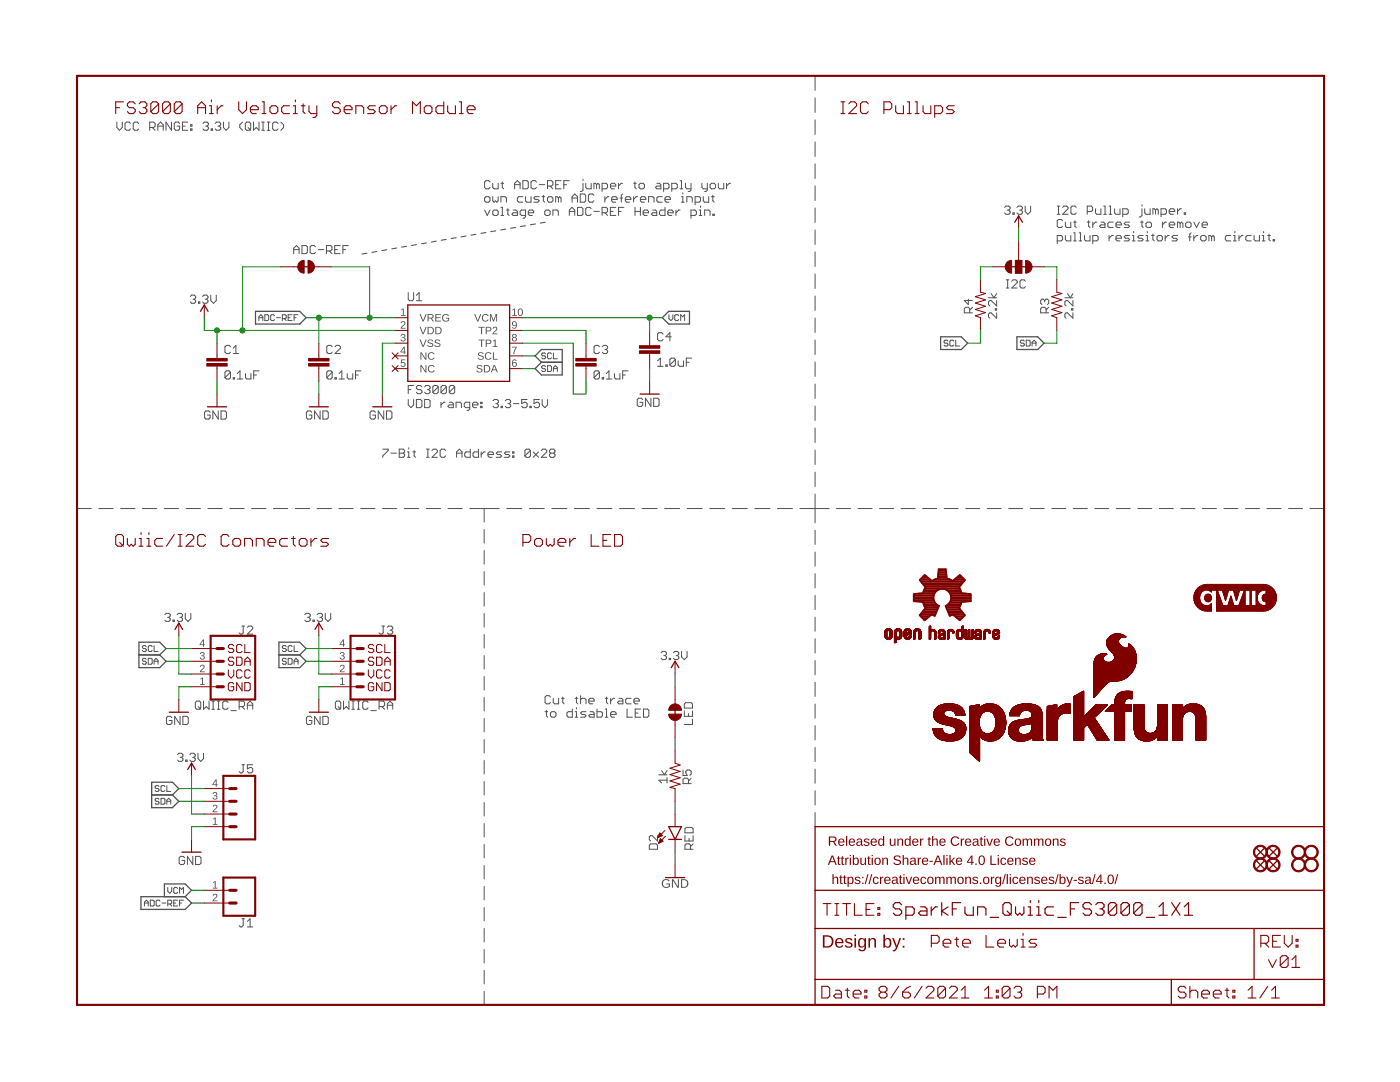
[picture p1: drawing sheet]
<svg xmlns="http://www.w3.org/2000/svg" width="279mm" height="216mm" viewBox="0 0 279 216" stroke-linecap="round" stroke-linejoin="round" font-family="sans-serif">
<g fill="none" stroke="#505050" stroke-width=".2">
<path d="M162.7 15.1v2.9M162.7 19.5v2.9M23.3 24.4v1l.6 .6 .5-.6v-1M26 24.6l-.2-.2h-.6l-.2 .2v1.1l.2 .3h.6l.2-.3M27.7 24.6l-.3-.2h-.5l-.3 .2v1.1l.3 .3h.5l.3-.3M29.9 25.4h.8l.2-.2v-.6l-.2-.2h-.8v1.6M30.4 25.4l.5 .6M31.5 26v-1.1l.5-.5 .6 .5v1.1M31.5 25.2h1.1M34.2 24.4v1.6l-1.1-1.6v1.6M35.9 24.6l-.3-.2h-.5l-.3 .2v1.1l.3 .3h.5l.3-.3v-.5h-.6M36.4 25.2h.6"/>
<path d="M37.5 24.4h-1.1v1.6h1.1M38 25.7h.3v.3h-.3zM38 24.9h.3v.3h-.3zM40.5 24.6l.3-.2h.5l.3 .2v.3l-.3 .3M41 25.2h.3M41.3 25.2l.3 .2v.3l-.3 .3h-.5l-.3-.3M42.1 25.7h.3v.3h-.3zM42.9 24.6l.3-.2h.6l.2 .2v.3l-.2 .3M43.5 25.2h.3M43.8 25.2l.2 .2v.3l-.2 .3h-.6l-.3-.3M44.6 24.4v1l.5 .6 .6-.6v-1M48.4 24.4l-.5 .5v.5l.5 .6"/>
<path d="M49.2 24.4h.6l.2 .2v1.1l-.2 .3h-.6l-.2-.3v-1.1zM49.5 25.4l.5 .6M50.6 24.4v1.6l.5-.6 .6 .6v-1.6M52.2 24.4h.6M52.2 26h.6M52.5 24.4v1.6M53.3 24.4h.6M53.3 26h.6M53.6 24.4v1.6M55.5 24.6l-.3-.2h-.5l-.3 .2v1.1l.3 .3h.5l.3-.3M56 24.4l.6 .5v.5l-.6 .6M97 39.2h.5l.3 .3v.6l-.3 .2h-.5l-.3-.2v-.6z"/>
<path d="M97.8 36.3l-.3-.3h-.5l-.3 .3v1.1l.3 .3h.5l.3-.3M98.3 36.6v.8l.3 .3h.8v-1.1M98.3 39.2v.9l.3 .2 .3-.2 .3 .2 .2-.2v-.9M100 36.6h.5M100.2 36.3v1.1l.3 .3M102.7 37.7v-1.1l.6-.6 .5 .6v1.1M102.7 36.9h1.1M104.3 39.2h-.8l-.2 .3v.6l.2 .2h.8M104.4 36h.8l.2 .3v1.1l-.2 .3h-.8zM104.9 39.2v.9l.3 .2h.8v-1.1M107.1 36.3l-.3-.3h-.5l-.3 .3v1.1l.3 .3h.5l.3-.3M107.6 36.9h1.1"/>
<path d="M107.6 39.2h-.8l-.3 .3 .3 .3h.5l.3 .3-.3 .2h-.8M108.2 39.2h.5M108.4 39v1.1l.3 .2M109.3 37.1h.8l.2-.2v-.6l-.2-.3h-.8v1.7M109.5 39.2h.6l.2 .3v.6l-.2 .2h-.6l-.2-.2v-.6zM109.8 37.1l.5 .6M110.9 36.9h.5M111.4 39.5v.8M111.4 39.5l-.2-.3h-.3v1.1M111.4 39.5l.3-.3 .3 .3v.8M112 36h-1.1v1.7h1.1M112.5 36.9h.6"/>
<path d="M113.6 36h-1.1v1.7M114.2 39.5h1.1M115.8 38.7h.8l.3 .3v1.1l-.3 .2h-.8zM116.4 36.6v1.3l-.3 .3h-.3M116.4 35.8v.2M116.9 36.6v.8l.3 .3h.8v-1.1M118.5 39l-.2-.3h-.6l-.3 .3v1.1l.3 .2h.6l.2-.2M119.1 36.9l-.3-.3h-.3v1.1M119.1 36.9v.8M119.1 36.9l.2-.3 .3 .3v.8M120.2 37.7h.8l.2-.3v-.5l-.2-.3h-.8v1.6M120.7 39.2v1.1"/>
<path d="M121.5 39.2h-.2l-.6 .6M121.8 37.1h1.1v-.2l-.3-.3h-.5l-.3 .3v.5l.3 .3h.5M122.1 39.8h1.1v-.3l-.3-.3h-.6l-.2 .3v.6l.2 .2h.6M123.4 36.6v1.1M123.7 39.5h.5M124.2 36.6h-.2l-.6 .5M124.2 38.7l-.2 .3v1.3M124.8 39.8h1.1v-.3l-.3-.3h-.5l-.3 .3v.6l.3 .2h.5M126.4 36.6h.6M126.4 39.2v1.1M126.7 36.3v1.1l.3 .3M127.3 39.2h-.3l-.6 .6"/>
<path d="M127.5 36.9l.3-.3h.6l.2 .3v.5l-.2 .3h-.6l-.3-.3zM127.8 39.8h1.1v-.3l-.3-.3h-.5l-.3 .3v.6l.3 .2h.5M131.1 36.6h.5l.3 .3v.8h-.8l-.3-.3 .3-.3h.8M132.2 39.2h-.8l-.3 .3v.6l.3 .2h.8M132.4 37.7h.9l.2-.3v-.5l-.2-.3h-.9v1.6M132.7 39.8h1.1v-.3l-.3-.3h-.5l-.3 .3v.6l.3 .2h.5M134.1 37.7h.8l.3-.3v-.5l-.3-.3h-.8v1.6M135.7 36h.3v1.7M135.7 37.7h.5M136 39.2h.3v1.1M136.3 38.4v.3M136.8 36.6v.8l.3 .3h.8"/>
<path d="M137.9 36.6v1.3l-.3 .3h-.2M140.1 36.6v.8l.3 .3h.8M140.4 39.2v.9l.2 .2h.8v-1.1M141.2 36.6v1.3l-.3 .3h-.3M141.7 36.9l.3-.3h.5l.3 .3v.5l-.3 .3h-.5l-.3-.3zM142 39.2h.5M142.3 39v1.1l.2 .2M143.4 36.6v.8l.2 .3h.8v-1.1M145 36.6v1.1M145.8 36.6h-.3l-.5 .5M162.7 23.9v2.9M162.7 28.3v2.9"/>
<path d="M162.7 32.7v2.9M162.7 37.1v2.9M96.7 41.9l.5 1.1 .6-1.1M98.6 41.9h.6l.2 .3v.5l-.2 .3h-.6l-.3-.3v-.5zM100 41.4h.2v1.6M100 40.3v-1.1h.8l.3 .3v.8M100 43h.5M101.1 41.9h.5M101.3 41.6v1.1l.3 .3M102.4 41.9h.6l.3 .3v.8h-.9l-.2-.3 .2-.2h.9M104.9 43h-.8l-.3-.3v-.5l.3-.3h.8v1.4l-.3 .2h-.2M105.4 42.5h1.1v-.3l-.2-.3h-.6l-.3 .3v.5l.3 .3h.6"/>
<path d="M108.7 42.2l.3-.3h.5l.3 .3v.5l-.3 .3h-.5l-.3-.3zM110.3 43v-1.1h.9l.2 .3v.8M113.6 42.2h1.1M113.6 43v-1.1l.6-.5 .5 .5v1.1M114.2 40.3v-1.1l.5-.5 .6 .5v1.1M115.3 41.4h.8l.2 .2v1.1l-.2 .3h-.8zM118 41.6l-.3-.2h-.5l-.3 .2v1.1l.3 .3h.5l.3-.3M118.5 42.2h1.1M120.2 42.5h.8l.2-.3v-.6l-.2-.2h-.8v1.6M120.7 42.5l.5 .5M121.8 42.2h.5M122.9 41.4h-1.1v1.6h1.1"/>
<path d="M123.4 42.2h.6M124.5 41.4h-1.1v1.6M126.7 42.2h1.1M126.7 41.4v1.6M127.8 41.4v1.6M128.4 42.5h1v-.3l-.2-.3h-.6l-.2 .3v.5l.2 .3h.6M129.4 40.3v-1.1h.9l.2 .3v.8M130.3 41.9h.5l.3 .3v.8h-.8l-.3-.3 .3-.2h.8M132.7 41.4v1.6h-.8l-.3-.3v-.5l.3-.3h.8M133.3 42.5h1v-.3l-.2-.3h-.6l-.2 .3v.5l.2 .3h.6M134.9 41.9v1.1M135.7 41.9h-.3l-.5 .6"/>
<path d="M136 40.3h.5M137.1 40.3v-1.1h.8l.3 .3v.8M137.9 43h.8l.3-.3v-.5l-.3-.3h-.8v1.6M138.7 40.3h.8l.3-.2v-.6l-.3-.3h-.8v1.7M139.5 41.9h.3v1.1M139.5 43h.6M139.8 41.1v.3M140.6 43v-1.1h.8l.3 .3v.8M142.3 42.7h.2v.3h-.2zM162.7 41.5v2.9M162.7 45.9v2.9M162.7 50.3v2.9"/>
<path d="M162.7 54.7v2.9M162.7 59.1v2.9M197.3 59.4h1.6M197.8 58.6l.6 .8 .5-.8M198.9 60v1l-1.1-1h-.3l-.2 .2v.6l.2 .2M200.5 41.4l.3-.3h.5l.3 .3v.3l-.3 .2M201 41.9h.3M201.3 41.9l.3 .3v.3l-.3 .3h-.5l-.3-.3M202.1 42.5h.3v.3h-.3zM202.9 41.4l.3-.3h.6l.2 .3v.3l-.2 .2M203.5 41.9h.3M203.8 41.9l.2 .3v.3l-.2 .3h-.6l-.3-.3"/>
<path d="M204.6 41.1v1.1l.5 .6 .6-.6v-1.1M211 42.8h.5M211 41.1h.5M211 48.1h.8l.3-.3v-.5l-.3-.3h-.8v1.6M211.2 41.1v1.7M212.1 41.4l.2-.3h.6l.2 .3v.3l-1 1.1h1M212.1 44l-.3-.2h-.6l-.2 .2v1.1l.2 .3h.6l.3-.3M212.5 59.4h1.6M212.6 44.3v.8l.3 .3h.8v-1.1M212.6 47v.8l.3 .3h.8v-1.1M213 58.6l.6 .8 .5-.8M214.1 60v1l-1.1-1h-.2l-.3 .2v.6l.3 .2"/>
<path d="M214.2 46.5h.3v1.6M214.2 44.3h.6M214.2 48.1h.6M214.5 44v1.1l.3 .3M214.8 41.4l-.3-.3h-.5l-.3 .3v1.1l.3 .3h.5l.3-.3M215.3 48.1h.6M215.3 46.5h.3v1.6M216.4 47v.8l.3 .3h.8v-1.1M217 42.2h.8l.3-.3v-.5l-.3-.3h-.8v1.7M217 44.3h.5M217.3 44v1.1l.2 .3M218.1 44.3v1.1"/>
<path d="M218.1 48.1h.8l.3-.3v-.5l-.3-.3h-.8v1.6M218.6 41.7v.8l.3 .3h.8v-1.1M218.9 44.3h-.3l-.5 .6M219.7 44.3h.6l.2 .3v.8h-.8l-.3-.3 .3-.2h.8M220.3 42.8h.5M220.3 41.1h.2v1.7M221.3 42.8h.6M221.3 41.1h.3v1.7M221.3 47v1.1M222.2 44.3h-.9l-.2 .3v.5l.2 .3h.9M222.2 47h-.3l-.6 .5M222.4 41.7v.8l.3 .3h.8v-1.1"/>
<path d="M222.7 44.9h1.1v-.3l-.3-.3h-.5l-.3 .3v.5l.3 .3h.5M222.7 47.5h1.1v-.2l-.3-.3h-.5l-.3 .3v.5l.3 .3h.5M224.1 42.8h.8l.3-.3v-.6l-.3-.2h-.8v1.6M225.4 44.3h-.8l-.3 .3 .3 .3h.6l.2 .2-.2 .3h-.9M225.4 47h-.8l-.3 .3 .3 .2h.6l.2 .3-.2 .3h-.9M226 47h.3v1.1M226 48.1h.5M226.3 46.2v.3M227.6 44.3h.6M227.9 41.7v1.3l-.3 .3h-.2M227.9 40.9v.2M227.9 44v1.1l.3 .3"/>
<path d="M228.2 47h-.8l-.3 .3 .3 .2h.5l.3 .3-.3 .3h-.8M228.5 41.7v.8l.2 .3h.8v-1.1M228.7 44.6l.3-.3h.5l.3 .3v.5l-.3 .3h-.5l-.3-.3zM228.7 47h.3v1.1M228.7 48.1h.6M229 46.2v.3M229.8 47h.6M230.1 46.7v1.1l.3 .3M230.6 41.9l-.2-.2h-.3v1.1M230.6 41.9v.9M230.6 41.9l.3-.2 .3 .2v.9M231.2 47h.5l.3 .3v.5l-.3 .3h-.5l-.3-.3v-.5z"/>
<path d="M231.7 42.8h.8l.3-.3v-.6l-.3-.2h-.8v1.6M232 44.3v1.1M232.5 47v1.1M232.8 44.3h-.3l-.5 .6M233.3 42.2h1.1v-.3l-.2-.2h-.6l-.3 .2v.6l.3 .3h.6M233.3 44.9h1.1v-.3l-.2-.3h-.6l-.3 .3v.5l.3 .3h.6M233.3 47h-.2l-.6 .5M235 41.7v1.1M235 47h-.8l-.3 .3 .3 .2h.5l.3 .3-.3 .3h-.8M235.5 44.6l-.2-.3h-.3v1.1M235.5 44.6v.8M235.5 44.6l.3-.3 .3 .3v.8"/>
<path d="M235.8 41.7h-.3l-.5 .5M236.3 42.5h.3v.3h-.3zM236.6 44.6l.3-.3h.5l.3 .3v.5l-.3 .3h-.5l-.3-.3zM237.2 47.3h.5M237.7 46.5l-.3 .2v1.4M238.3 44.3l.5 1.1 .6-1.1M238.3 47v1.1M239.1 47h-.3l-.5 .5M239.6 47.3l.3-.3h.5l.3 .3v.5l-.3 .3h-.5l-.3-.3zM239.9 44.9h1.1v-.3l-.3-.3h-.5l-.3 .3v.5l.3 .3h.5M241.8 47.3l-.3-.3h-.2v1.1M241.8 47.3v.8"/>
<path d="M241.8 47.3l.3-.3 .2 .3v.8M245.6 47h-.8l-.3 .3v.5l.3 .3h.8M246.2 47h.2v1.1M246.2 48.1h.5M246.4 46.2v.3M247.3 47v1.1M248.1 47h-.3l-.5 .5M249.7 47h-.8l-.3 .3v.5l.3 .3h.8M250.3 47v.8l.2 .3h.9v-1.1M251.9 47h.3v1.1M251.9 48.1h.6M252.2 46.2v.3"/>
<path d="M253 47h.5M253.3 46.7v1.1l.2 .3M254.1 47.8h.3v.3h-.3zM46 74.3l-.3-.3h-.5l-.3 .3v1.1M46 74.3v1.1l-.3 .2h-.5l-.3-.2M46 74.3l-1.1 1.1M46.5 75.4h.3v.2h-.3zM47.3 75.6h1.2M47.3 74.5l.6-.5v1.6M49 74.5v.9l.3 .2h.8v-1.1M50.6 74.8h.6M51.7 74h-1.1v1.6"/>
<path d="M81.5 79.7v1.1l.5 .5 .5-.5v-1.1M83.1 79.7h.8l.3 .3v1.1l-.3 .2h-.8zM84.8 79.7h.8l.2 .3v1.1l-.2 .2h-.8zM98.4 80l.3-.3h.5l.3 .3v.3l-.3 .2M100.8 80l.3-.3h.5l.3 .3v.3l-.3 .2M105.2 79.7h-1.1v.8l.5-.2h.3l.3 .2v.6l-.3 .2h-.5l-.3-.2M107.7 79.7h-1.1v.8l.5-.2h.3l.3 .2v.6l-.3 .2h-.6l-.2-.2M108.2 79.7v1.1l.6 .5 .5-.5v-1.1M162.7 63.5v2.8M162.7 67.8v2.9M162.7 72.2v2.9M162.7 76.6v2.9"/>
<path d="M198.6 61.6h.3v.3h-.3zM198.9 62.4v1.1l-1.1-1.1h-.3l-.2 .3v.5l.2 .3M213.9 61.6h.2v.3h-.2zM214.1 62.4v1.1l-1.1-1.1h-.2l-.3 .3v.5l.3 .3M41.9 82.3l-.2-.3h-.6l-.3 .3v1.1l.3 .2h.6l.2-.2v-.6h-.5M43.6 82v1.6l-1.1-1.6v1.6M44.1 82h.8l.3 .3v1.1l-.3 .2h-.8zM74.9 82.3l-.2-.3h-.6l-.2 .3v1.1l.2 .2h.6l.2-.2v-.6h-.5M76.4 89.6h1.1v.3l-1.1 1.1v.2M76.6 82v1.6l-1.1-1.6v1.6M77.1 82h.8l.3 .3v1.1l-.3 .2h-.8zM78 90.4h1.1"/>
<path d="M79.7 89.6h.8l.3 .3v.3l-.3 .2 .3 .3v.3l-.3 .2h-.8zM79.7 90.4h.8M81.3 91.2h.6M81.3 90.2h.3v1M81.6 89.3v.3M82.4 90.2h.5M82.7 89.9v1.1l.2 .2M85.1 89.6h.6M85.1 91.2h.6M85.4 89.6v1.6M86.2 89.9l.3-.3h.5l.3 .3v.3l-1.1 1h1.1M88 80.3v1"/>
<path d="M88.8 80.3h-.2l-.6 .5M88.9 89.9l-.2-.3h-.6l-.3 .3v1.1l.3 .2h.6l.2-.2M89.7 80.3h.5l.3 .2v.8h-.8l-.3-.2 .3-.3h.8M91 81.3v-1h.8l.3 .2v.8M91.1 90.4h1.1M91.1 91.2v-1l.6-.6 .5 .6v1M93.7 81.3h-.8l-.3-.2v-.6l.3-.2h.8v1.3l-.2 .3h-.3M93.9 89.6v1.6h-.9l-.2-.2v-.6l.2-.2h.9M94.3 80.8h1.1v-.3l-.3-.2h-.5l-.3 .2v.6l.3 .2h.5M95.5 89.6v1.6h-.8l-.3-.2v-.6l.3-.2h.8M95.9 81.1h.3v.2h-.3zM95.9 80.3h.3v.2h-.3z"/>
<path d="M96 90.2v1M96.8 90.2h-.2l-.6 .5M97.4 90.7h1.1v-.3l-.3-.2h-.5l-.3 .2v.6l.3 .2h.5M98.9 80.5h.3M99.2 80.5l.3 .3v.3l-.3 .2h-.5l-.3-.2M100 81.1h.3v.2h-.3zM100.1 90.2h-.8l-.3 .2 .3 .3h.5l.3 .3-.3 .2h-.8M101.4 80.5h.2M101.6 80.5l.3 .3v.3l-.3 .2h-.5l-.3-.2M101.7 90.2h-.8l-.2 .2 .2 .3h.6l.2 .3-.2 .2h-.8M102.3 90.2h.3v.2h-.3zM102.3 91h.3v.2h-.3z"/>
<path d="M102.5 80.5h1.1M105.7 81.1h.3v.2h-.3zM105.9 89.9l-.3-.3h-.6l-.2 .3v1.1M105.9 89.9v1.1l-.3 .2h-.6l-.2-.2M105.9 89.9l-1.1 1.1M106.4 90.2l1.1 1M107.5 90.2l-1.1 1M108 89.9l.3-.3h.5l.3 .3v.3l-1.1 1h1.1M109.9 90.4l-.2-.2v-.3l.2-.3h.6l.3 .3v.3l-.3 .2M109.9 90.4h.6M109.9 90.4l-.2 .3v.3l.2 .2h.6l.3-.2v-.3l-.3-.3M162.7 81v2.9"/>
<path d="M162.7 85.4v2.9M162.7 89.8v2.9M162.7 94.2v2.9M162.7 98.6v5.7M15.4 101.5h2.8M19.7 101.5h2.9M24.1 101.5h2.8M28.4 101.5h2.9M32.8 101.5h2.8M37.1 101.5h2.9M41.5 101.5h2.9M45.9 101.5h2.8"/>
<path d="M50.2 101.5h2.9M54.6 101.5h2.8M58.9 101.5h2.9M63.3 101.5h2.8M67.6 101.5h2.9M72 101.5h2.8M76.3 101.5h2.9M80.7 101.5h2.9M85.1 101.5h2.8M89.4 101.5h2.9M93.8 101.5h5.8M96.6 101.5v2.7"/>
<path d="M96.6 105.7v2.7M96.6 109.9v2.6M96.6 114v2.7M96.6 118.2v2.7M101.1 101.5h3M105.6 101.5h3M110.1 101.5h3M114.6 101.5h3M119.1 101.5h3M123.6 101.5h3M128.1 101.5h3M132.7 101.5h2.9"/>
<path d="M137.1 101.5h3M141.6 101.5h3.1M146.2 101.5h2.9M150.6 101.5h3M155.2 101.5h3M159.7 101.5h5.8M162.7 105.8v2.8M162.7 110.2v2.8M162.7 114.5v2.8M162.7 118.8v2.8M166.9 101.5h2.9M171.2 101.5h2.8"/>
<path d="M175.5 101.5h2.8M179.8 101.5h2.8M184.1 101.5h2.8M188.4 101.5h2.8M192.7 101.5h2.8M197 101.5h2.8M201.3 101.5h2.8M205.6 101.5h2.8M209.9 101.5h2.8M214.2 101.5h2.8M218.5 101.5h2.8M222.8 101.5h2.8"/>
<path d="M227.1 101.5h2.8M231.4 101.5h2.8M235.7 101.5h2.8M240 101.5h2.8M244.3 101.5h2.8M248.6 101.5h2.8M252.9 101.5h2.8M257.2 101.5h2.7M261.4 101.5h2.8M32.9 122.6l.3-.2h.5l.3 .2v.3l-.3 .3M33.4 123.2h.3M33.7 123.2l.3 .3v.2l-.3 .3h-.5l-.3-.3"/>
<path d="M34.5 123.7h.3v.3h-.3zM35.3 122.6l.3-.2h.6l.2 .2v.3l-.2 .3M35.9 123.2h.3M36.2 123.2l.2 .3v.2l-.2 .3h-.6l-.3-.3M37 122.4v1.1l.5 .5 .6-.5v-1.1M39.3 139.9h.5l.3 .3v1l-.3 .3h-.5l-.3-.3v-1zM40.6 139.9v1.6l.6-.5 .5 .5v-1.6M42.3 139.9h.5M42.5 139.9v1.6M43.3 139.9h.6M43.6 139.9v1.6M96.6 122.4v2.7"/>
<path d="M96.6 126.6v2.7M96.6 130.8v2.7M96.6 135v2.7M96.6 139.2v2.7M109.9 139.1l-.3-.3h-.5l-.3 .3v1.1l.3 .2h.5l.3-.2M110.4 139.3v.9l.3 .2h.8v-1.1M112 139.3h.6M112.3 139.1v1.1l.3 .2M114.8 139.3h.5M115 139.1v1.1l.3 .2M115.9 139.6l.2-.3h.6l.2 .3v.8M115.9 138.8v1.6"/>
<path d="M117.5 139.9h1.1v-.3l-.3-.3h-.5l-.3 .3v.6l.3 .2h.5M120.8 139.3h.5M121.1 139.1v1.1l.2 .2M121.9 139.3v1.1M122.7 139.3h-.3l-.5 .6M123.5 139.3h.5l.3 .3v.8h-.8l-.3-.2 .3-.3h.8M125.9 139.3h-.8l-.2 .3v.6l.2 .2h.8M126.5 139.9h1.1v-.3l-.3-.3h-.5l-.3 .3v.6l.3 .2h.5M131.9 130.3l.3-.3h.6l.2 .3v.2l-.2 .3M132.5 130.8h.3M132.8 130.8l.2 .3v.3l-.2 .2h-.6l-.3-.2M133.6 131.4h.2v.2h-.2z"/>
<path d="M134.4 130.3l.3-.3h.5l.3 .3v.2l-.3 .3M134.9 130.8h.3M135.2 130.8l.3 .3v.3l-.3 .2h-.5l-.3-.2M136 130v1.1l.6 .5 .5-.5v-1.1M162.7 123.1v2.9M162.7 127.5v2.8M162.7 131.8v2.8M162.7 136.1v2.9M34.3 143.2l-.3-.3h-.5l-.3 .3v1.1l.3 .3h.5l.3-.3v-.5h-.5M35.4 150.6l.3-.3h.5l.3 .3v.3l-.3 .2M35.9 142.9v1.7l-1-1.7v1.7M36 151.1h.2"/>
<path d="M36.2 151.1l.3 .3v.3l-.3 .2h-.5l-.3-.2M36.5 142.9h.8l.3 .3v1.1l-.3 .3h-.8zM37.1 151.7h.2v.2h-.2zM37.9 150.6l.3-.3h.5l.3 .3v.3l-.3 .2M38.4 151.1h.3M38.7 151.1l.3 .3v.3l-.3 .2h-.5l-.3-.2M39.5 150.3v1.1l.6 .5 .5-.5v-1.1M39.5 141l.6 .5M42.3 141.5h.5M43.3 141.5h.6M45.5 140.2l-.2-.3h-.6l-.3 .3v1l.3 .3h.6l.2-.3M46.1 141.8h1.1"/>
<path d="M47.7 141h.8l.3-.3v-.5l-.3-.3h-.8v1.6M48.3 141l.5 .5M49.4 141.5v-1.1l.5-.5 .5 .5v1.1M49.4 140.7h1M96.6 143.4v2.6M96.6 147.6v2.6M96.6 151.7v2.7M96.6 155.9v2.7M108.8 142h.5M109.1 141.8v1l.2 .3M110.1 142h.6l.3 .3v.5l-.3 .3h-.6l-.2-.3v-.5zM114.2 141.5v1.6h-.8l-.3-.3v-.5l.3-.3h.8"/>
<path d="M114.8 142h.2v1.1M114.8 143.1h.5M115 141.2v.3M116.9 142h-.8l-.2 .3 .2 .3h.6l.2 .2-.2 .3h-.8M117.8 142h.5l.3 .3v.8h-.8l-.3-.3 .3-.2h.8M119.1 141.5v1.6h.9l.2-.3v-.5l-.2-.3h-.9M120.8 141.5h.3v1.6M120.8 143.1h.5M121.9 142.6h1.1v-.3l-.3-.3h-.6l-.2 .3v.5l.2 .3h.6M125.1 141.5v1.6h1.1M126.8 142.3h.5M127.9 141.5h-1.1v1.6h1.1"/>
<path d="M128.4 141.5h.8l.3 .3v1l-.3 .3h-.8zM131.5 154.6h1.6M132 153.8l.6 .8 .5-.8M133.1 155.7h-1.6l.5 .5M133.1 155.2v1M162.7 140.5v2.8M162.7 144.8v2.8M162.7 149.1v2.9M162.7 153.5v2.8M162.7 157.8v2.8M36.9 171.2l-.3-.3h-.6l-.2 .3v1l.2 .3h.6l.3-.3v-.5h-.6M38.5 170.9v1.6l-1.1-1.6v1.6"/>
<path d="M39 170.9h.8l.3 .3v1l-.3 .3h-.8zM96.6 160.1v2.7M96.6 164.3v2.7M96.6 168.5v2.7M96.6 172.7v2.7M96.6 176.9v2.7M136.7 166.7v1.1h1.6v-1.1M137 165.1h1l.3 .3v.8h-1.6v-.8zM137.5 167.3v.5M137.8 169.5v-.9l-.3-.2h-.5l-.3 .2v.9h1.6M138.3 168.4l-.5 .5M162.7 162.1v2.9"/>
<path d="M96.6 181.1v2.6M96.6 185.3v2.6M96.6 189.4v2.7M96.6 193.6v2.7M96.6 197.8v2.7"/>
</g>
<g fill="none" stroke="#505050" stroke-width=".21">
<path d="M73.2 50.5l-1 .2M75.2 50.2l-1 .2M77.2 49.8l-1 .2M79.2 49.5l-1 .2M81.2 49.1l-1 .2M83.1 48.8l-1 .2M85.1 48.5l-1 .1M87.1 48.1l-1 .2M89 47.8l-.9 .1M91 47.4l-1 .2M93 47.1l-1 .2M95 46.8l-1 .1"/>
<path d="M97 46.4l-1 .2M98.9 46.1l-1 .1M100.9 45.7l-1 .2M102.9 45.4l-1 .2M104.9 45l-1 .2M106.8 44.7l-.9 .2M108.8 44.3l-1 .2"/>
</g>
<path d="M132.3 175.6a.9 .9 0 0 1 1.4 .2l-.3 .1a.68 .68 0 0 0-.9-.1 .68 .68 0 0 0-.1 1 .68 .68 0 0 0 1 .1l.1-.4h-.5v-.2h.7v.6a.94 .94 0 0 1-1.3 .1 .94 .94 0 0 1-.1-1.4zM134.1 175.4h.3l.9 1.5v-1.5h.2v1.8h-.3l-.9-1.5v1.5h-.2zM135.9 175.4h.6a.86 .86 0 0 1 .9 .9 .86 .86 0 0 1-.9 .9h-.6zM136.1 175.6v1.4a.73 .73 0 0 0 1-.7 .73 .73 0 0 0-1-.7z" fill="#505050"/>
<g fill="none" stroke="#505050" stroke-width=".2">
<path d="M38 59.2l.2-.3h.6l.3 .3v.2l-.3 .3M38.5 59.7h.3M38.8 59.7l.3 .3v.2l-.3 .3h-.6l-.2-.3M40.4 59.2l.3-.3h.5l.3 .3v.2l-.3 .3M41 59.7h.2M41.2 59.7l.3 .3v.2l-.3 .3h-.5l-.3-.3M42.1 58.9v1.1l.5 .5 .6-.5v-1.1M193.3 59.7v1.1l-.9-.8h1.7M200.8 57.5h.6M200.8 55.8h.6M201.1 55.8v1.7M201.9 56.1l.3-.3h.5l.3 .3v.3l-1.1 1.1h1.1"/>
<path d="M204.6 56.1l-.2-.3h-.6l-.2 .3v1.1l.2 .3h.6l.2-.3M208.5 60l-.3-.3h-.3l-.2 .3v.5l.2 .3M208.5 60l.3-.3h.2l.3 .3v.5l-.3 .3M208.5 60v.2M39.6 60.2h.3v.3h-.3zM66.3 74.3l-.3-.3h-.5l-.3 .3v1.1M66.3 74.3v1.1l-.3 .2h-.5l-.3-.2M66.3 74.3l-1.1 1.1M66.8 75.4h.3v.2h-.3zM67.7 75.6h1M67.7 74.5l.5-.5v1.6M69.3 74.5v.9l.3 .2h.8v-1.1"/>
<path d="M71 74.8h.5M72 74h-1v1.6M81.5 77.7h.5M82.5 76.9h-1v1.6M84.2 77.2l-.3-.3h-.5l-.3 .3v.3l.3 .2h.5l.3 .3v.3l-.3 .2h-.5l-.3-.2M84.8 77.2l.2-.3h.6l.2 .3v.3l-.2 .2M85.3 77.7h.3M85.6 77.7l.2 .3v.3l-.2 .2h-.6l-.2-.2M87.5 77.2l-.3-.3h-.5l-.3 .3v1.1M87.5 77.2v1.1l-.3 .2h-.5l-.3-.2M87.5 77.2l-1.1 1.1M89.1 77.2l-.3-.3h-.5l-.3 .3v1.1"/>
<path d="M89.1 77.2v1.1l-.3 .2h-.5l-.3-.2M89.1 77.2l-1.1 1.1M90.7 77.2l-.2-.3h-.6l-.2 .3v1.1M90.7 77.2v1.1l-.2 .2h-.6l-.2-.2M90.7 77.2l-1 1.1M119.6 74.3l-.2-.3h-.6l-.2 .3v1.1M119.6 74.3v1.1l-.2 .2h-.6l-.2-.2M119.6 74.3l-1 1.1M120.2 75.4h.3v.2h-.3zM121 75.6h1.1M121 74.5l.5-.5v1.6M122.6 74.5v.9l.3 .2h.8v-1.1"/>
<path d="M124.3 74.8h.5M125.3 74h-1v1.6M128.3 79.7l-.3-.2h-.6l-.2 .2v1.1l.2 .3h.6l.3-.3v-.5h-.6M129.9 79.5v1.6l-1.1-1.6v1.6M130.5 79.5h.8l.2 .2v1.1l-.2 .3h-.8zM131.2 72l.6-.5v1.6M131.2 73.1h1.1M132.9 72.8h.3v.3h-.3zM134.8 71.7v1.1l-.3 .3h-.5l-.3-.3M134.8 71.7l-.3-.2h-.5l-.3 .2v1.1M134.8 71.7l-1.1 1.1M135.3 72v.8l.3 .3h.8v-1.1"/>
<path d="M137 72.3h.5M138 71.5h-1v1.6M193.5 62.4v-.8l-.2-.3h-.6l-.3 .3v.8h1.7M194.1 61.3l-.6 .6M208.8 62.4v-.8l-.3-.3h-.6l-.2 .3v.8h1.6M209.3 61.3l-.5 .6M62.2 82.3l-.2-.3h-.6l-.2 .3v1.1l.2 .2h.6l.2-.2v-.6h-.5M63.9 82v1.6l-1.1-1.6v1.6M64.4 82h.8l.3 .3v1.1l-.3 .2h-.8zM60.8 122.6l.3-.2h.5l.3 .2v.3l-.3 .3M61.4 123.2h.2M61.6 123.2l.3 .3v.2l-.3 .3h-.5l-.3-.3"/>
<path d="M62.5 123.7h.2v.3h-.2zM63.3 122.6l.3-.2h.5l.3 .2v.3l-.3 .3M63.8 123.2h.3M64.1 123.2l.3 .3v.2l-.3 .3h-.5l-.3-.3M64.9 122.4v1.1l.6 .5 .5-.5v-1.1M67.2 139.9h.5l.3 .3v1l-.3 .3h-.5l-.3-.3v-1zM68.6 139.9v1.6l.5-.5 .5 .5v-1.6M70.2 139.9h.5M70.5 139.9v1.6M71.3 139.9h.5M71.6 139.9v1.6M62.2 143.2l-.2-.3h-.6l-.2 .3v1.1l.2 .3h.6l.2-.3v-.5h-.5"/>
<path d="M63.9 142.9v1.7l-1.1-1.7v1.7M64.4 142.9h.8l.3 .3v1.1l-.3 .3h-.8zM67.5 141l.5 .5M70.2 141.5h.5M71.3 141.5h.5M73.5 140.2l-.3-.3h-.6l-.2 .3v1l.2 .3h.6l.3-.3M74 141.8h1.1M75.6 141h.9l.3-.3v-.5l-.3-.3h-.9v1.6M76.2 141l.6 .5M77.3 141.5v-1.1l.5-.5 .6 .5v1.1M77.3 140.7h1.1M136.6 140.5l.2-.3h1.1l.3 .3v.8h-1.6z"/>
<path d="M136.6 141.9v1h1.6v-1M137.4 142.4v.5M138.2 143.5v1.1h-1.6"/>
</g>
<g fill="#505050">
<path d="M40 135.4l.5-.2v1.3h.4v.2h-1v-.2h.4v-1.1l-.3 .2z"/>
<path d="M40 132.7a.5 .5 0 0 1 .8 .3 .5 .5 0 0 1-.4 .6l-.3 .4h.8v.1h-1l.1-.3 .4-.4a.3 .3 0 0 0 .2-.5 .3 .3 0 0 0-.5 .1h-.2z"/>
<path d="M40 130.2a.43 .43 0 0 1 .7 0 .43 .43 0 0 1-.2 .6 .39 .39 0 0 1 .4 .5 .39 .39 0 0 1-.5 .3l-.5-.2v-.2h.2a.3 .3 0 0 0 .4 .3 .3 .3 0 0 0 .1-.5l-.4-.1v-.1a.29 .29 0 0 0 .4-.2 .29 .29 0 0 0-.2-.4 .29 .29 0 0 0-.3 .3h-.2z"/>
<path d="M40.5 127.6h.2v1h.2v.1h-.2v.4h-.2v-.4h-.7zM40.5 127.8l-.5 .8h.5z"/>
</g>
<path d="M48.3 124.9h.5M48.5 124.9v1.4l-.2 .2h-.3l-.3-.2M49.4 125.2l.2-.3h.6l.2 .3v.3l-1 1h1" fill="none" stroke="#505050" stroke-width=".2"/>
<g fill="#505050">
<path d="M42.5 176.1l.5-.3v1.3h.4v.2h-.9v-.2h.4v-1.1l-.4 .2z"/>
<path d="M42.6 178.5a.5 .5 0 0 1 .8 .2 .5 .5 0 0 1-.5 .7l-.3 .3h.8v.1h-1l.2-.3 .4-.4a.3 .3 0 0 0 .1-.5 .3 .3 0 0 0-.5 .2l-.2-.1z"/>
</g>
<path d="M46 69.2l-.3-.3h-.5l-.3 .3v1.1l.3 .2h.5l.3-.2M46.5 70.5h1.1M46.5 69.5l.6-.6v1.6M48.3 183.3h.5M48.5 183.3v1.4l-.2 .3h-.3l-.3-.3M49.4 185h1M49.4 183.9l.5-.6v1.7" fill="none" stroke="#505050" stroke-width=".2"/>
<g fill="#505050">
<path d="M42.5 163.4l.5-.3v1.3h.4v.2h-.9v-.2h.4v-1.1l-.4 .3z"/>
<path d="M42.6 160.7a.5 .5 0 0 1 .8 .2 .5 .5 0 0 1-.5 .7l-.3 .3h.8v.2h-1l.2-.4 .4-.4a.3 .3 0 0 0 .1-.5 .3 .3 0 0 0-.5 .2h-.2z"/>
<path d="M42.6 158.1a.43 .43 0 0 1 .7 0 .43 .43 0 0 1-.2 .7 .39 .39 0 0 1 .3 .4 .39 .39 0 0 1-.5 .3l-.4-.2-.1-.2h.2a.3 .3 0 0 0 .4 .3 .3 .3 0 0 0 .1-.5h-.3v-.2a.29 .29 0 0 0 .4-.1 .29 .29 0 0 0-.2-.4 .29 .29 0 0 0-.4 .2h-.2z"/>
<path d="M43 155.5h.2v1h.2v.2h-.2v.3h-.1v-.3h-.7zM43.1 155.7l-.6 .8h.6z"/>
</g>
<g fill="none" stroke="#505050" stroke-width=".2">
<path d="M66.3 69.2l-.3-.3h-.5l-.3 .3v1.1l.3 .2h.5l.3-.2M66.8 69.2l.3-.3h.6l.2 .3v.3l-1.1 1h1.1M119.6 69.2l-.2-.3h-.6l-.2 .3v1.1l.2 .2h.6l.2-.2M120.2 69.2l.3-.3h.5l.3 .3v.3l-.3 .2M120.7 69.7h.3M121 69.7l.3 .3v.3l-.3 .2h-.5l-.3-.2M132.3 66.7l-.2-.3h-.6l-.3 .3v1l.3 .3h.6l.2-.3M134 67.2h-1.1l.8-.8v1.6M48.3 152.6h.5M48.5 152.6v1.3l-.2 .3h-.3l-.3-.3M50.4 152.6h-1v.8l.8-.3 .2 .3v.5l-.2 .3h-.6l-.2-.3M136.3 153.6v1.1h.8l-.2-.5v-.3l.2-.3h.6l.2 .3v.6l-.2 .2"/>
<path d="M137.4 156.4v-.8l-.3-.3h-.5l-.3 .3v.8h1.6M137.9 155.3l-.5 .5M129.6 168.6l.3-.2h1l.3 .2v.9h-1.6zM131.2 166.7v1.1l-1.1-1.1h-.2l-.3 .3v.6l.3 .2"/>
</g>
<g fill="#505050">
<path d="M80.1 64.2a.5 .5 0 0 1 .8 .2 .5 .5 0 0 1-.4 .7l-.3 .3h.7v.2h-.9l.1-.4 .4-.3a.3 .3 0 0 0 .2-.5 .3 .3 0 0 0-.5 .1h-.2z"/>
<path d="M102.2 69.2h.9l-.5 1.5h-.2l.1-.4 .5-1h-.8z"/>
<path d="M80.1 61.8l.5-.2v1.3h.3v.1h-.9v-.1h.4v-1.2l-.3 .3z"/>
<path d="M80.1 66.7a.43 .43 0 0 1 .7 0 .43 .43 0 0 1-.2 .7 .39 .39 0 0 1 .3 .4 .39 .39 0 0 1-.5 .3l-.4-.2-.1-.2h.2a.3 .3 0 0 0 .4 .3 .3 .3 0 0 0 .2-.5l-.4-.1v-.1a.29 .29 0 0 0 .4-.2 .29 .29 0 0 0-.2-.3 .29 .29 0 0 0-.4 .2h-.1z"/>
<path d="M80 71.7h.9v.2h-.7v.4a.5 .5 0 0 1 .7 .3 .5 .5 0 0 1-.3 .7 .5 .5 0 0 1-.7-.4l.5 .2a.34 .34 0 0 0 .3-.5 .34 .34 0 0 0-.5-.1h-.2z"/>
<path d="M83.9 70.3h.2l.8 1.3v-1.3h.2v1.5h-.2l-.8-1.3v1.3h-.2zM85.6 70.5l.7-.2 .4 .3-.2 .1a.54 .54 0 0 0-.8 0 .54 .54 0 0 0 .1 .8 .54 .54 0 0 0 .8-.2l.1 .1a.75 .75 0 0 1-1.1 .2 .75 .75 0 0 1 0-1.1z"/>
<path d="M80.6 69.2h.2v1h.2v.1h-.2v.4h-.2v-.4h-.7zM80.6 69.4l-.5 .8h.5z"/>
<path d="M83.7 65.2h.2l.5 1.3 .5-1.3h.2l-.6 1.5h-.2zM85.3 65.2h.5a.74 .74 0 0 1 .8 .7 .74 .74 0 0 1-.7 .8h-.6zM85.5 65.4v1.1a.62 .62 0 0 0 .9-.5 .62 .62 0 0 0-.9-.6zM86.9 65.2h.5a.74 .74 0 0 1 .7 .7 .74 .74 0 0 1-.7 .8h-.5zM87.1 65.4v1.1a.62 .62 0 0 0 .8-.5 .62 .62 0 0 0-.8-.6z"/>
<path d="M95.3 72.9l.6-.1 .4 .4h-.2a.34 .34 0 0 0-.4-.3 .34 .34 0 0 0-.3 .5 .71 .71 0 0 1 .9 .7l-.4 .2a.64 .64 0 0 1-.8-.3l.2-.1a.39 .39 0 0 0 .4 .3 .39 .39 0 0 0 .3-.4l-.5-.2a.38 .38 0 0 1-.3-.3 .38 .38 0 0 1 .1-.4zM96.6 72.8h.5a.74 .74 0 0 1 .7 .7 .74 .74 0 0 1-.7 .8h-.5zM96.8 73v1.2a.62 .62 0 0 0 .8-.6 .62 .62 0 0 0-.8-.6zM98.5 72.8h.3l.6 1.5h-.2l-.2-.4h-.7l-.1 .4h-.3zM98.7 73l-.3 .7h.5z"/>
<path d="M102.4 71.8l.5-.1 .2 .3-.5-.1-.2 .5a.47 .47 0 0 1 .7 .1 .47 .47 0 0 1-.2 .7 .47 .47 0 0 1-.7-.3v-.6zM102.3 72.7a.35 .35 0 0 0 .7 0 .35 .35 0 0 0-.7 0z"/>
<path d="M95.5 70.4l.7-.1 .3 .3-.2 .1a.34 .34 0 0 0-.4-.3 .34 .34 0 0 0-.2 .4 .71 .71 0 0 1 .8 .7l-.4 .3a.64 .64 0 0 1-.8-.4h.2a.39 .39 0 0 0 .5 .3 .39 .39 0 0 0 .3-.5l-.5-.1a.38 .38 0 0 1-.4-.3 .38 .38 0 0 1 .1-.4zM96.9 70.5l.8-.2 .4 .3-.2 .1a.54 .54 0 0 0-.8 0 .54 .54 0 0 0 .1 .8 .54 .54 0 0 0 .7-.2l.2 .1a.75 .75 0 0 1-1.1 .2 .75 .75 0 0 1-.1-1.1zM98.4 70.3h.2v1.3h.7v.2h-.9z"/>
<path d="M83.7 62.7h.2l.5 1.3 .5-1.3h.2l-.6 1.5h-.2zM85.3 62.7h.7a.43 .43 0 0 1 .5 .3 .43 .43 0 0 1-.3 .5l.4 .7h-.2l-.4-.7h-.5v.7h-.2zM85.5 62.8v.6h.5a.28 .28 0 0 0 .3-.3 .28 .28 0 0 0-.3-.3zM86.9 62.7h1.1v.1h-.9v.5h.8v.2h-.8v.5h.9v.2h-1.1zM88.4 62.9l.8-.2 .4 .3-.2 .1a.58 .58 0 0 0-.8 0 .58 .58 0 0 0 0 .8 .58 .58 0 0 0 .8-.1v-.2h-.4v-.2h.6v.5a.8 .8 0 0 1-1.1 .1 .8 .8 0 0 1-.1-1.1z"/>
<path d="M95.5 67.8h1.2v.1h-.5v1.3h-.2v-1.3h-.5zM96.9 67.8h.7a.45 .45 0 0 1 .5 .4 .45 .45 0 0 1-.5 .5h-.5v.5h-.2zM97.1 67.9v.6h.6a.3 .3 0 0 0 0-.5zM98.4 68l.5-.2v1.3h.4v.1h-.9v-.1h.3v-1.2l-.3 .3z"/>
<path d="M102.3 66.7a.43 .43 0 0 1 .7 0 .43 .43 0 0 1-.1 .6 .42 .42 0 0 1 .1 .7 .42 .42 0 0 1-.7 0 .42 .42 0 0 1 .2-.7l-.3-.2zM102.4 67a.27 .27 0 0 0 .5 0 .27 .27 0 0 0-.5 0zM102.4 67.7a.31 .31 0 0 0 .6 0 .31 .31 0 0 0-.6 0z"/>
<path d="M94.6 62.7h.3l.4 1.3 .5-1.3h.2l-.6 1.5h-.2zM96.4 62.9l.7-.2 .4 .3-.2 .1a.54 .54 0 0 0-.8-.1 .54 .54 0 0 0 .1 .9 .54 .54 0 0 0 .8-.2l.1 .1a.75 .75 0 0 1-1.1 .2 .75 .75 0 0 1 0-1.1zM97.8 62.7h.2l.5 1.2 .5-1.2h.2v1.5h-.2v-1.3l-.4 1.3h-.2l-.5-1.3 .1 1.3h-.2z"/>
<path d="M102.3 61.8l.5-.2v1.3h.3v.1h-.9v-.1h.4v-1.2l-.3 .3zM103.6 61.6a.55 .55 0 0 1 .6 .1 .55 .55 0 0 1 .2 .6 .55 .55 0 0 1-.6 .8 .55 .55 0 0 1-.5-.8zM103.7 61.7a.83 .83 0 0 0 .1 1.2 .73 .73 0 0 0 .1-1.2z"/>
<path d="M95.5 65.2h1.2v.2h-.5v1.3h-.2v-1.3h-.5zM96.9 65.2h.7a.45 .45 0 0 1 .5 .5 .45 .45 0 0 1-.5 .4h-.5v.6h-.2zM97.1 65.4v.6l.6-.1a.3 .3 0 0 0 0-.5zM98.5 65.3a.5 .5 0 0 1 .7 .2 .5 .5 0 0 1-.4 .7l-.3 .3h.8v.2h-1l.1-.4 .4-.3a.3 .3 0 0 0 .2-.5 .3 .3 0 0 0-.5 .1h-.2z"/>
<path d="M102.3 64.2a.54 .54 0 0 1 .7 0 .54 .54 0 0 1 .2 .6 .54 .54 0 0 1-.3 .7 .54 .54 0 0 1-.7-.2l.6 .1 .2-.5a.47 .47 0 0 1-.8 0 .47 .47 0 0 1 .1-.7zM102.3 64.6a.33 .33 0 0 0 .6 0 .33 .33 0 0 0-.6 0z"/>
<path d="M83.7 67.8h.2l.5 1.3 .5-1.3h.2l-.6 1.4h-.2zM85.5 67.8h.6l.3 .3h-.1a.34 .34 0 0 0-.5-.3 .34 .34 0 0 0-.2 .5 .71 .71 0 0 1 .8 .7l-.3 .2a.64 .64 0 0 1-.8-.3l.1-.1a.39 .39 0 0 0 .5 .3 .39 .39 0 0 0 .3-.4l-.5-.2a.38 .38 0 0 1-.4-.2 .38 .38 0 0 1 .2-.5zM86.9 67.8h.6l.4 .3h-.2a.34 .34 0 0 0-.4-.3 .34 .34 0 0 0-.3 .5 .71 .71 0 0 1 .9 .7l-.4 .2a.64 .64 0 0 1-.8-.3l.2-.1a.39 .39 0 0 0 .4 .3 .39 .39 0 0 0 .3-.4l-.5-.2a.38 .38 0 0 1-.3-.2 .38 .38 0 0 1 .1-.5z"/>
<path d="M83.9 72.8h.2l.8 1.3v-1.3h.2v1.5h-.2l-.8-1.2v1.2h-.2zM85.6 73l.7-.2 .4 .4h-.2a.54 .54 0 0 0-.8 0 .54 .54 0 0 0 .1 .8 .54 .54 0 0 0 .8-.1h.1a.75 .75 0 0 1-1.1 .3 .75 .75 0 0 1 0-1.2z"/>
</g>
<g fill="none" stroke="#505050" stroke-width=".2">
<path d="M58.6 50.6v-1.1l.6-.5 .5 .5v1.1M58.6 49.8h1.1M60.3 49h.8l.2 .3v1.1l-.2 .2h-.8zM63 49.3l-.3-.3h-.5l-.3 .3v1.1l.3 .2h.5l.3-.2M63.5 49.8h1.1M65.2 50.1h.8l.3-.3v-.5l-.3-.3h-.8v1.6M65.7 50.1l.6 .5M66.8 49.8h.5M67.9 49h-1.1v1.6h1.1M68.4 49.8h.6M69.5 49h-1.1v1.6M81.5 58.4v1.3l.2 .3h.6l.2-.3v-1.3"/>
<path d="M83.1 58.9l.6-.5v1.6M83.1 60h1.1"/>
</g>
<g fill="#505050">
<path d="M67.9 135.4l.5-.2v1.3h.4v.2h-.9v-.2h.4v-1.1l-.4 .2z"/>
<path d="M68 132.7a.5 .5 0 0 1 .7 .3 .5 .5 0 0 1-.4 .6l-.3 .4h.8v.1h-1l.2-.3 .4-.4a.3 .3 0 0 0 .1-.5 .3 .3 0 0 0-.5 .1h-.2z"/>
<path d="M68 130.2a.43 .43 0 0 1 .7 0 .43 .43 0 0 1-.2 .6 .39 .39 0 0 1 .3 .5 .39 .39 0 0 1-.5 .3l-.5-.2v-.2h.2a.3 .3 0 0 0 .4 .3 .3 .3 0 0 0 .1-.5l-.4-.1v-.1a.29 .29 0 0 0 .5-.2 .29 .29 0 0 0-.2-.4 .29 .29 0 0 0-.4 .3h-.2z"/>
<path d="M68.4 127.6h.2v1h.2v.1h-.2v.4h-.1v-.4h-.7zM68.5 127.8l-.6 .8h.6z"/>
</g>
<g fill="none" stroke="#505050" stroke-width=".2">
<path d="M51.7 64v-.8l.4-.4 .4 .4v.8M51.7 63.4h.8M52.9 62.8h.5l.2 .2v.8l-.2 .2h-.5zM54.8 63l-.2-.2h-.4l-.2 .2v.8l.2 .2h.4l.2-.2M55.2 63.4h.8M56.3 63.6h.6l.2-.2v-.4l-.2-.2h-.6v1.2M56.7 63.6l.4 .4M57.5 63.4h.4M58.3 62.8h-.8v1.2h.8M58.7 63.4h.4M59.5 62.8h-.8v1.2M108.9 70.6l-.2-.2h-.4l-.2 .2 .2 .4h.4l.2 .2-.2 .4h-.4l-.2-.2"/>
<path d="M108.9 73.2l-.2-.2h-.4l-.2 .2 .2 .4h.4l.2 .1-.2 .4h-.4l-.2-.2M109.3 73h.6l.2 .2v.7l-.2 .2h-.6zM110.1 70.6l-.2-.2h-.4l-.2 .2v.8l.2 .2h.4l.2-.2M110.4 70.4v1.2h.8M110.4 74.1v-.8l.4-.3 .4 .3v.8M110.4 73.6h.8M133.5 62.8v.8l.4 .4 .4-.4v-.8M135.4 63l-.1-.2h-.4l-.2 .2v.8l.2 .2h.4l.1-.2M135.8 64v-1.2l.4 .4 .4-.4v1.2M189.2 68.1l-.2-.2h-.4l-.2 .2 .2 .4h.4l.2 .2-.2 .3h-.4l-.2-.1M190.4 68.1l-.2-.2h-.4l-.2 .2v.8l.2 .1h.4l.2-.1M190.7 67.9v1.1h.8"/>
<path d="M204.4 68.1l-.2-.2h-.4l-.2 .2 .2 .4h.4l.2 .2-.2 .3h-.4l-.2-.1M204.8 67.9h.6l.2 .2v.8l-.2 .1h-.6zM206 68.5h.8M206 69v-.7l.4-.4 .4 .4v.7M29.2 129l-.2-.2h-.4l-.2 .4 .2 .2h.4l.2 .4-.2 .2h-.4l-.2-.2M29.2 131.6l-.2-.2h-.4l-.2 .2 .2 .4h.4l.2 .1-.2 .4h-.4l-.2-.2M29.6 131.4h.6l.2 .2v.7l-.2 .2h-.6zM30.4 129l-.2-.2h-.4l-.2 .2v.8l.2 .2h.4l.2-.2M30.8 128.8v1.2h.7M30.8 132.5v-.7l.3-.4 .4 .4v.7M30.8 132h.7M57.1 129l-.2-.2h-.4l-.2 .4 .2 .2h.4l.2 .4-.2 .2h-.4l-.2-.2"/>
<path d="M57.1 131.6l-.2-.2h-.4l-.2 .2 .2 .4h.4l.2 .1-.2 .4h-.4l-.2-.2M57.5 131.4h.6l.2 .2v.7l-.2 .2h-.6zM58.3 129l-.2-.2h-.4l-.2 .2v.8l.2 .2h.4l.2-.2M58.7 128.8v1.2h.8M58.7 132.5v-.7l.4-.4 .4 .4v.7M58.7 132h.8M76.2 124.9h.6M76.5 124.9v1.4l-.3 .2h-.3l-.3-.2M77.3 125.2l.3-.3h.5l.3 .3v.3l-.3 .2M77.8 125.7h.3M78.1 125.7l.3 .3v.3l-.3 .2h-.5l-.3-.2M31.7 157l-.2-.2h-.3l-.2 .2 .2 .4h.3l.2 .3-.2 .2h-.3l-.2-.2"/>
<path d="M31.7 159.5l-.2-.2h-.3l-.2 .2 .2 .4h.3l.2 .4-.2 .2h-.3l-.2-.2M32.1 159.3h.6l.2 .2v.8l-.2 .2h-.6zM32.9 157l-.2-.2h-.4l-.2 .2v.7l.2 .2h.4l.2-.2M33.3 156.8v1.1h.8M33.3 159.9h.8M30 179.6h.6l.2 .2v.8l-.2 .2h-.6zM31.9 179.8l-.2-.2h-.4l-.1 .2v.8l.1 .2h.4l.2-.2M33.3 160.5v-.8l.4-.4 .4 .4v.8M33.5 177.1v.7l.4 .4 .4-.4v-.7M35.5 177.3l-.3-.2h-.3l-.2 .2v.8l.2 .1h.3l.3-.1M35.5 179.6h-.8v1.2h.8M35.8 178.2v-1.1l.4 .4 .4-.4v1.1"/>
<path d="M36.6 179.6h-.8v1.2M28.8 180.8v-.8l.4-.4 .4 .4v.8M28.8 180.2h.8M32.3 180.2h.8M33.5 180.4h.6l.2-.2v-.4l-.2-.2h-.6v1.2M33.9 180.4l.4 .4M34.7 180.2h.4M35.8 180.2h.4"/>
</g>
<g fill="none" stroke="#505050" stroke-width=".25">
<path d="M51 62.1h8.8l1.3 1.3-1.3 1.3h-8.8zM106.8 71l1.3-1.3h4.1v5.1h-4.1l-1.3-1.2 1.3-1.3zM108.1 72.3h4.1M132.2 63.4l1.3-1.3h4.1v2.6h-4.1zM187.7 67.2h4.2l1.2 1.3-1.2 1.2h-4.2zM202.9 67.2h4.2l1.3 1.3-1.3 1.2h-4.2zM27.7 128.1h4.2l1.2 1.3-1.2 1.3 1.2 1.3-1.2 1.2h-4.2zM27.7 130.7h4.2M55.7 130.7h4.1M55.7 128.1h4.1l1.3 1.3-1.3 1.3 1.3 1.3-1.3 1.2h-4.1zM30.3 156.1h4.1l1.3 1.3-1.3 1.2 1.3 1.3-1.3 1.3h-4.1zM30.3 158.6h4.1"/>
<path d="M28.1 178.9h8.9l1.2 1.3-1.2 1.3h-8.9zM32.8 178.9v-2.5h4.2l1.2 1.3-1.2 1.2"/>
</g>
<g fill="none" stroke="#800000" stroke-width=".21">
<path d="M42.2 19.9v.4M58.9 19.9v.4M23.1 21.5h.8M24.6 20.3h-1.5v2.4M27 20.7l-.4-.4h-.8l-.4 .4v.4l.4 .4h.8l.4 .4v.4l-.4 .4h-.8l-.4-.4M27.8 20.7l.4-.4h.7l.4 .4v.4l-.4 .4M28.5 21.5h.4M28.9 21.5l.4 .4v.4l-.4 .4h-.7l-.4-.4M31.7 20.7l-.4-.4h-.8l-.4 .4v1.6M31.7 20.7v1.6l-.4 .4h-.8l-.4-.4M31.7 20.7l-1.6 1.6M34 20.7l-.4-.4h-.8l-.4 .4v1.6"/>
<path d="M34 20.7v1.6l-.4 .4h-.8l-.4-.4M34 20.7l-1.6 1.6M36.3 20.7l-.4-.4h-.7l-.4 .4v1.6M36.3 20.7v1.6l-.4 .4h-.7l-.4-.4M36.3 20.7l-1.5 1.6M39.5 21.5h1.5M39.5 22.7v-1.6l.7-.8 .8 .8v1.6M41.8 22.7h.8M41.8 21.1h.4v1.6M43.3 21.1v1.6M44.5 21.1h-.4l-.8 .8M47.6 20.3v1.6l.8 .8 .8-.8v-1.6"/>
<path d="M50 21.9h1.5v-.4l-.4-.4h-.7l-.4 .4v.8l.4 .4h.7M52.3 20.3h.4v2.4M52.3 22.7h.8M53.9 21.5l.4-.4h.7l.4 .4v.8l-.4 .4h-.7l-.4-.4zM57.8 21.1h-1.2l-.4 .4v.8l.4 .4h1.2M58.5 22.7h.8M58.5 21.1h.4v1.6M60.1 21.1h.8M60.5 20.7v1.6l.4 .4M61.7 21.1v1.2l.4 .4h1.1M63.2 21.1v2l-.4 .3h-.4M67.9 20.7l-.4-.4h-.8l-.4 .4v.4l.4 .4h.8l.4 .4v.4l-.4 .4h-.8l-.4-.4"/>
<path d="M68.7 21.9h1.6v-.4l-.5-.4h-.7l-.4 .4v.8l.4 .4h.7M71 22.7v-1.6h1.2l.4 .4v1.2M74.9 21.1h-1.2l-.3 .4 .3 .4h.8l.4 .4-.4 .4h-1.1M75.7 21.5l.4-.4h.8l.4 .4v.8l-.4 .4h-.8l-.4-.4zM78 21.1v1.6M79.2 21.1h-.4l-.8 .8M82.3 22.7v-2.4l.8 .8 .8-.8v2.4M84.7 21.5l.3-.4h.8l.4 .4v.8l-.4 .4h-.8l-.3-.4zM88.6 20.3v2.4h-1.2l-.4-.4v-.8l.4-.4h1.2M89.3 21.1v1.2l.4 .4h1.2v-1.6M91.7 20.3h.4v2.4M91.7 22.7h.8"/>
<path d="M93.2 21.9h1.6v-.4l-.4-.4h-.8l-.4 .4v.8l.4 .4h.8M167.8 20.3h.8M167.8 22.7h.8M168.2 20.3v2.4M169.4 20.7l.4-.4h.8l.4 .4v.4l-1.6 1.6h1.6M173.3 20.7l-.4-.4h-.8l-.4 .4v1.6l.4 .4h.8l.4-.4M176.4 21.9h1.2l.4-.4v-.8l-.4-.4h-1.2v2.4M178.8 21.1v1.2l.3 .4h1.2v-1.6M181.1 20.3h.4v2.4M181.1 22.7h.8M182.6 20.3h.4v2.4M182.6 22.7h.8"/>
<path d="M184.2 21.1v1.2l.4 .4h1.2v-1.6M186.5 22.7h1.2l.4-.4v-.8l-.4-.4h-1.2v2.3M190.4 21.1h-1.1l-.4 .4 .4 .4h.8l.3 .4-.3 .4h-1.2M23.5 106.7h.8l.3 .3v1.6l-.3 .4h-.8l-.4-.4v-1.6zM23.9 108.2l.7 .8M25.4 107.4v1.2l.4 .4 .4-.4 .4 .4 .4-.4v-1.2M27.8 109h.7M27.8 107.4h.4v1.6M28.2 106.3v.4M29.3 109h.8M29.3 107.4h.4v1.6M29.7 106.3v.4"/>
<path d="M32.4 107.4h-1.1l-.4 .4v.8l.4 .4h1.1M34.8 106.7l-1.6 2.3M35.6 106.7h.7M35.6 109h.7M35.9 106.7v2.3M37.1 107l.4-.3h.8l.4 .3v.4l-1.6 1.6h1.6M41 107l-.4-.3h-.8l-.3 .3v1.6l.3 .4h.8l.4-.4M45.7 107l-.4-.3h-.8l-.4 .3v1.6l.4 .4h.8l.4-.4M46.5 107.8l.4-.4h.7l.4 .4v.8l-.4 .4h-.7l-.4-.4zM48.8 109v-1.6h1.2l.4 .4v1.2M51.1 109v-1.6h1.2l.4 .4v1.2M53.5 108.2h1.5v-.4l-.3-.4h-.8l-.4 .4v.8l.4 .4h.8"/>
<path d="M57.4 107.4h-1.2l-.4 .4v.8l.4 .4h1.2M58.2 107.4h.7M58.5 107v1.6l.4 .4M59.7 107.8l.4-.4h.8l.4 .4v.8l-.4 .4h-.8l-.4-.4zM62.1 107.4v1.6M63.2 107.4h-.4l-.7 .8M65.6 107.4h-1.2l-.4 .4 .4 .4h.8l.4 .4-.4 .4h-1.2M104.4 108.2h1.1l.4-.4v-.8l-.4-.3h-1.1v2.3M106.7 107.8l.4-.4h.8l.3 .4v.8l-.3 .4h-.8l-.4-.4zM109 107.4v1.2l.4 .4 .4-.4 .4 .4 .4-.4v-1.2M111.4 108.2h1.5v-.4l-.4-.4h-.7l-.4 .4v.8l.4 .4h.7M113.7 107.4v1.6"/>
<path d="M114.9 107.4h-.4l-.8 .8M118 106.7v2.3h1.5M120.3 107.8h.8M121.9 106.7h-1.6v2.3h1.6M122.7 106.7h1.1l.4 .3v1.6l-.4 .4h-1.1zM164 196.8h1.2l.4 .4v1.6l-.4 .3h-1.2zM164.3 180.3h1.5M165.1 180.3v2.3M166.6 180.3h.8M166.6 182.6h.8M166.8 197.6h.7l.4 .4v1.1h-1.1l-.4-.3 .4-.4h1.1M167 180.3v2.3"/>
<path d="M168.2 180.3h1.5M168.7 197.6h.8M169 180.3v2.3M169.1 197.2v1.6l.4 .3M170.3 198.4h1.5v-.4l-.4-.4h-.8l-.3 .4v.8l.3 .3h.8M170.5 180.3v2.3h1.6M172.6 198.8h.4v.3h-.4zM172.6 197.6h.4v.4h-.4zM172.8 181.5h.8M174.4 180.3h-1.6v2.3h1.6M175.2 182.2h.4v.4h-.4zM175.2 181.1h.4v.4h-.4z"/>
<path d="M185.9 188.2h1.1l.4-.4v-.8l-.4-.4h-1.1v2.4M188.2 188.2h1.6v-.4l-.4-.4h-.8l-.4 .4v.8l.4 .4h.8M190.5 187.4h.8M190.9 187v1.6l.4 .4M192.1 188.2h1.6v-.4l-.4-.4h-.8l-.4 .4v.8l.4 .4h.8M196.8 186.6v2.4h1.5M199.1 188.2h1.6v-.4l-.4-.4h-.8l-.4 .4v.8l.4 .4h.8M201.5 187.4v1.2l.3 .4 .4-.4 .4 .4 .4-.4v-1.2M203.8 189h.8M203.8 187.4h.4v1.6M204.2 186.2v.4M206.9 187.4h-1.2l-.3 .4 .3 .4h.8l.4 .4-.4 .4h-1.1"/>
<path d="M236.7 197.2l-.4-.4h-.8l-.4 .4v.4l.4 .4h.8l.4 .4v.4l-.4 .3h-.8l-.4-.3M237.5 198l.3-.4h.8l.4 .4v1.1M237.5 196.8v2.3M239.8 198.4h1.6v-.4l-.4-.4h-.8l-.4 .4v.8l.4 .3h.8M242.1 198.4h1.6v-.4l-.4-.4h-.8l-.4 .4v.8l.4 .3h.8M244.5 197.6h.8M244.9 197.2v1.6l.4 .3M246 198.8h.4v.3h-.4zM246 197.6h.4v.4h-.4zM251.6 188.2h1.2l.4-.4v-.8l-.4-.4h-1.2v2.4M252.4 188.2l.8 .8M253.2 191.5l.7 1.5 .8-1.5"/>
<path d="M254 187.8h.8M255.5 186.6h-1.5v2.4h1.5M256.3 186.6v1.6l.8 .8 .8-.8v-1.6M257.1 191.1l-.4-.4h-.8l-.4 .4v1.6M257.1 191.1v1.6l-.4 .3h-.8l-.4-.3M257.1 191.1l-1.6 1.6M257.8 193h1.6M257.8 191.5l.8-.8v2.3M258.7 188.6h.3v.4h-.3zM258.7 187.4h.3v.4h-.3z"/>
</g>
<g fill="none" stroke="#800000" stroke-width=".25">
<path d="M201.5 53.2h3.8M202.5 44.3l.8-1.2 .7 1.2M41.4 81.2h3.8M74.4 81.2h3.8M34.9 125.6l.8-1.3 .7 1.3M33.8 142.1h3.8M37.5 153.5l.7-1.2 .8 1.2M36.3 170h3.8M162.7 165h101.5v35.5h-101.5zM162.7 177.7h101.5M250.8 171.8l1.5 1.5M250.8 169.3l1.5 1.5"/>
<path d="M252.3 171.8l-1.5 1.5M252.3 169.3l-1.5 1.5M162.7 185.3h101.5M162.7 195.4h101.5M233.8 195.4v5.1M250.3 185.3v10.1"/>
</g>
<g fill="none" stroke="#800000" stroke-width=".2">
<path d="M195.7 55.8v2.5l1 .3-2.1 .6 2.1 .6-2.1 .7 2.1 .6-2.1 .6 2.1 .7-2.1 .6 1.1 .4v2.5M198.2 53.2h2.5M202.6 52h1.3v2.5h-1.3zM203.3 43.1v2.5M203.3 48.2v3.8M205.8 53.2h2.6M210.9 55.8v2.5l1 .3-2 .6 2 .6-2 .7 2 .6-2 .6 2 .7-2 .6 1 .4v2.5M43.3 78.6v2.6M76.3 78.6v2.6M35.7 124.3v2.6M35.7 139.6v2.5M38.2 137h5.1"/>
<path d="M38.2 134.5h5.1M38.2 132h5.1M38.2 129.4h5.1M45.6 133.7v1.1l.5 .5 .6-.5v-1.1M46.7 136.5l-.3-.3h-.6l-.2 .3v1.1l.2 .2h.6l.3-.2v-.6h-.6M46.7 131.4l-.3-.3h-.6l-.2 .3v.3l.2 .3h.6l.3 .2v.3l-.3 .3h-.6l-.2-.3M46.7 128.9l-.3-.3h-.6l-.2 .3v.2l.2 .3h.6l.3 .3v.3l-.3 .2h-.6l-.2-.2M47.2 131.1h.8l.3 .3v1.1l-.3 .3h-.8zM48.3 128.9l-.3-.3h-.5l-.3 .3v1.1l.3 .2h.5l.3-.2M48.3 133.9l-.3-.2h-.5l-.3 .2v1.1l.3 .3h.5l.3-.3M48.3 136.2v1.6l-1.1-1.6v1.6M48.9 132h1"/>
<path d="M48.9 128.6v1.6h1M48.9 132.8v-1.1l.5-.6 .5 .6v1.1M48.9 136.2h.8l.2 .3v1.1l-.2 .2h-.8zM49.9 133.9l-.2-.2h-.6l-.2 .2v1.1l.2 .3h.6l.2-.3M38.2 152.3v2.5M38.2 167.5v2.5M40.8 177.7h5M40.8 180.2h5"/>
</g>
<g fill="#800000" stroke="#800000" stroke-width=".2">
<path d="M260.7 169.1a1.4 1.4 0 0 1 2.2 .2 1.4 1.4 0 0 1-.8 2.1 1.4 1.4 0 0 1-1.8-1.4h.3a1.14 1.14 0 0 1 1.6-.9 1.14 1.14 0 0 1 .2 1.9 1.14 1.14 0 0 1-1.8-.7v-.3h-.3z" fill-rule="evenodd"/>
<path d="M250.5 171.6a1.4 1.4 0 0 1 2.2 .3 1.4 1.4 0 0 1-.8 2 1.4 1.4 0 0 1-1.8-1.3h.3a1.14 1.14 0 0 1 1.7-1 1.14 1.14 0 0 1 .1 2 1.14 1.14 0 0 1-1.8-.7v-.3h-.3z" fill-rule="evenodd"/>
<path d="M250.5 169.1a1.4 1.4 0 0 1 2.2 .2 1.4 1.4 0 0 1-.8 2.1 1.4 1.4 0 0 1-1.8-1.4h.3a1.14 1.14 0 0 1 1.7-.9 1.14 1.14 0 0 1 .1 1.9 1.14 1.14 0 0 1-1.8-.7v-.3h-.3z" fill-rule="evenodd"/>
<path d="M200.9 52.4l.5-.4h.5v2.5a1.27 1.27 0 0 1-1.2-.7 1.27 1.27 0 0 1 .2-1.4z" fill-rule="evenodd"/>
<path d="M204.7 52a1.23 1.23 0 0 1 1.3 1.2h-1.3z" fill-rule="evenodd"/>
<path d="M204.7 53.2h1.3a1.23 1.23 0 0 1-1.3 1.3z" fill-rule="evenodd"/>
</g>
<path d="M202.6 52h1.3v2.5h-1.3z" fill="#800000" stroke="#800000" stroke-width=".2"/>
<path d="M15.4 15.1h248.8v185.4h-248.8zM42 126.9h8.9v12.7h-8.9zM44.6 175.1h6.3v7.6h-6.3z" fill="none" stroke="#800000" stroke-width=".42"/>
<path d="M43.3 132h1.3M43.3 134.5h1.3M43.3 137h1.3M43.3 129.4h1.3M45.8 177.7h1.3M45.8 180.2h1.3" fill="none" stroke="#800000" stroke-width=".61"/>
<g fill="#800000">
<path d="M165.4 166.9h.9a.54 .54 0 0 1 .6 .4 .54 .54 0 0 1-.4 .7l.5 .8h-.3l-.4-.8h-.6v.8h-.3zM165.7 167.1v.7h.6a.35 .35 0 0 0 .4-.4 .35 .35 0 0 0-.4-.3zM167.4 167.5a.65 .65 0 0 1 .8-.1 .65 .65 0 0 1 .3 .7h-1a.42 .42 0 0 0 .3 .5 .42 .42 0 0 0 .5-.2l.2 .1a.72 .72 0 0 1-1.1 .1 .72 .72 0 0 1 0-1.1zM167.6 167.6l-.1 .3h.8l-.2-.4zM168.8 166.8h.3v2h-.3zM169.5 167.5a.65 .65 0 0 1 .8-.1 .65 .65 0 0 1 .3 .7h-1a.42 .42 0 0 0 .3 .5 .42 .42 0 0 0 .5-.2l.2 .1a.72 .72 0 0 1-1.1 .1 .72 .72 0 0 1 0-1.1zM169.7 167.6l-.1 .3h.8l-.2-.4zM171 167.5l.2-.1a.56 .56 0 0 1 .9 .4v.7l.2 .3h-.3l-.2-.3a.49 .49 0 0 1-.6 .3 .49 .49 0 0 1-.3-.6 .49 .49 0 0 1 .6-.3h.3a.33 .33 0 0 0-.2-.4 .33 .33 0 0 0-.4 .2h-.3zM171.2 168.1a.33 .33 0 0 0 .2 .6 .33 .33 0 0 0 .4-.4v-.2zM172.5 167.4l.7-.1 .3 .4h-.2a.3 .3 0 0 0-.4-.2 .3 .3 0 0 0-.2 .3l.5 .2a.43 .43 0 0 1 .3 .5 .43 .43 0 0 1-.5 .3l-.6-.2-.1-.2h.3a.35 .35 0 0 0 .4 .3 .35 .35 0 0 0 .2-.4v-.1a.6 .6 0 0 1-.8-.7zM173.9 167.5a.65 .65 0 0 1 .8-.1 .65 .65 0 0 1 .3 .7h-1a.42 .42 0 0 0 .3 .5 .42 .42 0 0 0 .5-.2l.2 .1a.72 .72 0 0 1-1.1 .1 .72 .72 0 0 1 0-1.1zM174.1 167.6l-.1 .3h.8l-.3-.4zM175.4 167.5l.4-.2 .4 .3v-.8h.3v2h-.3v-.3a.55 .55 0 0 1-.7 .2 .55 .55 0 0 1-.3-.6zM175.6 167.6a.69 .69 0 0 0 .2 1 .56 .56 0 0 0 .4-.6 .56 .56 0 0 0-.5-.5zM177.6 167.3h.2v.9a.35 .35 0 0 0 .4 .4 .35 .35 0 0 0 .3-.4v-.9h.2v1.5h-.2v-.3a.48 .48 0 0 1-.6 .3 .48 .48 0 0 1-.3-.5zM179.1 167.3h.2v.3a.48 .48 0 0 1 .6-.3 .48 .48 0 0 1 .3 .5v1h-.2v-.9a.35 .35 0 0 0-.4-.4 .35 .35 0 0 0-.3 .4v.9h-.2zM180.7 167.5l.3-.2 .5 .3v-.8h.2v2h-.2v-.3a.55 .55 0 0 1-.7 .2 .55 .55 0 0 1-.3-.6zM180.9 167.6a.69 .69 0 0 0 .2 1 .56 .56 0 0 0 .4-.6 .56 .56 0 0 0-.5-.5zM182.2 167.5a.65 .65 0 0 1 .8-.1 .65 .65 0 0 1 .3 .7h-1a.42 .42 0 0 0 .2 .5 .42 .42 0 0 0 .6-.2l.2 .1a.72 .72 0 0 1-1.1 .1 .72 .72 0 0 1 0-1.1zM182.4 167.6l-.1 .3h.8l-.3-.4zM183.6 167.3h.2v.3l.2-.2 .3-.1v.2l-.3 .1-.1 .2-.1 1h-.2zM185.4 167h.1v.3h.3v.2h-.3v.9l.1 .2h.2v.2l-.5-.2v-1.1h-.2v-.2h.2zM186 166.8h.3l-.1 .8a.48 .48 0 0 1 .6-.3 .48 .48 0 0 1 .4 .5v1h-.3v-.9a.34 .34 0 0 0-.4-.4 .34 .34 0 0 0-.2 .4v.9h-.3zM187.6 167.5a.65 .65 0 0 1 .8-.1 .65 .65 0 0 1 .3 .7h-1a.42 .42 0 0 0 .3 .5 .42 .42 0 0 0 .5-.2l.2 .1a.72 .72 0 0 1-1.1 .1 .72 .72 0 0 1 0-1.1zM187.8 167.6l-.1 .3h.8l-.3-.4zM190 167.1a.93 .93 0 0 1 1.4 .2l-.2 .1a.69 .69 0 0 0-1-.2 .69 .69 0 0 0-.1 1l.4 .4a.64 .64 0 0 0 .7-.4l.3 .1a.96 .96 0 0 1-1.5 .3 .96 .96 0 0 1 0-1.5zM191.7 167.3h.3v.3l.1-.2 .3-.1v.2l-.2 .1-.2 .2v1h-.3zM192.7 167.5a.65 .65 0 0 1 .8-.1 .65 .65 0 0 1 .3 .7h-1a.42 .42 0 0 0 .3 .5 .42 .42 0 0 0 .5-.2l.2 .1a.72 .72 0 0 1-1.1 .1 .72 .72 0 0 1 0-1.1zM192.9 167.6l-.1 .3h.8l-.2-.4zM194.2 167.5l.2-.1a.56 .56 0 0 1 .9 .4v.7l.2 .3h-.3l-.2-.3a.49 .49 0 0 1-.6 .3 .49 .49 0 0 1-.3-.6 .49 .49 0 0 1 .6-.3h.3a.33 .33 0 0 0-.2-.4 .33 .33 0 0 0-.4 .2h-.3zM194.4 168.1a.33 .33 0 0 0 .2 .6 .33 .33 0 0 0 .4-.4v-.2zM195.8 167h.1v.3h.3v.2h-.3v.9l.1 .2h.2v.2l-.5-.2v-1.1h-.2v-.2h.2zM196.4 166.8h.2v.2h-.2zM196.4 167.3h.2v1.5h-.2zM196.8 167.3h.3l.4 1.3 .4-1.3h.3l-.6 1.5h-.2zM198.5 167.5a.65 .65 0 0 1 .7-.1 .65 .65 0 0 1 .4 .7h-1.1a.42 .42 0 0 0 .3 .5 .42 .42 0 0 0 .5-.2l.2 .1a.72 .72 0 0 1-1.1 .1 .72 .72 0 0 1 .1-1.1zM198.7 167.6l-.2 .3h.8l-.2-.4zM200.8 167.1a.93 .93 0 0 1 1.5 .2l-.3 .1a.69 .69 0 0 0-1-.2 .69 .69 0 0 0-.1 1l.4 .4a.64 .64 0 0 0 .8-.4l.2 .1a.96 .96 0 0 1-1.4 .3 .96 .96 0 0 1-.1-1.5zM202.7 167.5a.7 .7 0 0 1 1 .1 .7 .7 0 0 1-.1 1 .7 .7 0 0 1-1-.1l-.1-.4zM202.9 167.6a.52 .52 0 0 0-.1 .7 .52 .52 0 0 0 .6 .2 .52 .52 0 0 0 .1-.7 .52 .52 0 0 0-.6-.2zM204.1 167.3h.2v.3a.44 .44 0 0 1 .4-.3 .44 .44 0 0 1 .4 .3 .44 .44 0 0 1 .6-.3 .44 .44 0 0 1 .3 .5v1h-.3v-1.1l-.2-.2-.3 .3v1h-.3v-1.1l-.1-.2h-.3l-.2 .3v1h-.2zM206.3 167.3h.3v.3a.44 .44 0 0 1 .4-.3 .44 .44 0 0 1 .4 .3 .44 .44 0 0 1 .5-.3 .44 .44 0 0 1 .3 .5v1h-.2v-1.1l-.3-.2-.3 .3v1h-.2v-1.1l-.2-.2h-.2l-.2 .3v1h-.3zM208.7 167.5a.7 .7 0 0 1 1 .1 .7 .7 0 0 1-.1 1 .7 .7 0 0 1-1-.1l-.1-.4zM208.9 167.6a.52 .52 0 0 0-.1 .7 .52 .52 0 0 0 .7 .2 .52 .52 0 0 0 .1-.7 .52 .52 0 0 0-.7-.2zM210.1 167.3h.2v.3a.48 .48 0 0 1 .6-.3 .48 .48 0 0 1 .4 .5v1h-.3v-.9a.35 .35 0 0 0-.4-.4 .35 .35 0 0 0-.3 .4v.9h-.2zM211.7 167.4l.6-.1 .4 .4h-.3a.3 .3 0 0 0-.3-.2 .3 .3 0 0 0-.2 .3l.4 .2a.43 .43 0 0 1 .4 .5 .43 .43 0 0 1-.6 .3l-.5-.2-.1-.2h.2a.35 .35 0 0 0 .4 .3 .35 .35 0 0 0 .3-.4l-.1-.1a.6 .6 0 0 1-.7-.7z"/>
<path d="M166 170.7h.2l.8 1.9h-.3l-.2-.6h-.8l-.2 .6h-.3zM166.1 170.9l-.3 .9h.7zM167.3 170.8h.1v.3h.3v.2h-.3v.9l.1 .2h.2v.2l-.5-.1v-1.2h-.2v-.2h.2zM168 170.8h.2v.3h.3v.2h-.3v.9l.1 .2h.2v.2l-.5-.1v-1.2h-.2v-.2h.2zM168.7 171.1h.2v.3l.2-.2 .3-.1v.3h-.3l-.1 .2-.1 1h-.2zM169.6 170.6h.2v.2h-.2zM169.6 171.1h.2v1.5h-.2zM170.2 170.6h.2v.8a.55 .55 0 0 1 .7-.2 .55 .55 0 0 1 .3 .7 .58 .58 0 0 1-.7 .7l-.3-.2v.2h-.2zM170.5 171.4a.57 .57 0 0 0-.1 .7 .57 .57 0 0 0 .6 .3 .72 .72 0 0 0-.2-1.1zM171.7 171.1h.2v1a.35 .35 0 0 0 .4 .3 .35 .35 0 0 0 .3-.4v-.9h.2v1.5h-.2v-.3a.48 .48 0 0 1-.5 .3 .48 .48 0 0 1-.4-.5zM173.3 170.8h.2v.3h.2v.2h-.2v.9l.1 .2h.2v.2l-.5-.1-.1-1.2h-.1v-.2h.1zM174 170.6h.2v.2h-.2zM174 171.1h.2v1.5h-.2zM174.7 171.3a.7 .7 0 0 1 .9 .1 .7 .7 0 0 1-.1 1 .7 .7 0 0 1-.9-.1l-.1-.4zM174.8 171.4a.52 .52 0 0 0-.1 .7 .52 .52 0 0 0 .7 .2 .52 .52 0 0 0 .1-.7 .52 .52 0 0 0-.7-.2zM176.1 171.1h.2v.3a.48 .48 0 0 1 .6-.3 .48 .48 0 0 1 .3 .5v1h-.2v-.9a.35 .35 0 0 0-.4-.4 .35 .35 0 0 0-.3 .5v.8h-.2zM178.4 170.9a.88 .88 0 0 1 1.4 .2l-.3 .1a.43 .43 0 0 0-.5-.4 .43 .43 0 0 0-.3 .6l.4 .1a.57 .57 0 0 1 .7 .6 .57 .57 0 0 1-.7 .5 .68 .68 0 0 1-.8-.5h.2a.5 .5 0 0 0 .6 .4 .5 .5 0 0 0 .4-.6l-.5-.2a.54 .54 0 0 1-.5-.2 .54 .54 0 0 1-.1-.6zM180.1 170.6h.3v.8a.48 .48 0 0 1 .5-.3 .48 .48 0 0 1 .4 .5v1h-.3v-.9a.34 .34 0 0 0-.3-.4 .34 .34 0 0 0-.3 .4v.9h-.3zM181.7 171.3l.2-.1a.56 .56 0 0 1 .9 .4v.7l.2 .3h-.3l-.2-.3a.49 .49 0 0 1-.6 .3 .49 .49 0 0 1-.3-.6 .49 .49 0 0 1 .6-.3h.3a.33 .33 0 0 0-.2-.4 .33 .33 0 0 0-.4 .2h-.3zM181.9 172a.33 .33 0 0 0 .2 .5 .33 .33 0 0 0 .4-.4v-.2zM183.1 171.1h.3v.3l.1-.2 .3-.1v.3h-.2l-.2 .2v1h-.2zM184.2 171.3a.65 .65 0 0 1 .7-.1 .65 .65 0 0 1 .4 .7h-1.1a.42 .42 0 0 0 .3 .5 .42 .42 0 0 0 .5-.2l.2 .1a.72 .72 0 0 1-1.1 .1 .72 .72 0 0 1 .1-1.1zM184.3 171.4l-.1 .3h.8l-.2-.4zM185.5 171.8h.7v.2h-.7zM187 170.7h.3l.8 1.9h-.3l-.2-.6h-.8l-.3 .6h-.2zM187.2 170.9l-.4 .9h.7zM188.3 170.6h.2v2h-.2zM188.9 170.6h.2v.2h-.2zM188.9 171.1h.2v1.5h-.2zM189.5 170.6h.2v1.2l.6-.7h.3l-.6 .7 .6 .8h-.2l-.5-.7-.2 .2v.5h-.2zM190.9 171.3a.65 .65 0 0 1 .8-.1 .65 .65 0 0 1 .3 .7h-1a.42 .42 0 0 0 .3 .5 .42 .42 0 0 0 .5-.2l.2 .1a.72 .72 0 0 1-1.1 .1 .72 .72 0 0 1 0-1.1zM191.1 171.4l-.1 .3h.8l-.2-.4zM193.8 170.7h.3v1.3h.2v.2h-.2v.4h-.3v-.4h-.8zM193.8 171l-.6 1h.6zM194.7 172.3h.2v.3h-.2zM195.6 170.8a.7 .7 0 0 1 .8 .1 .7 .7 0 0 1 .2 .7 .7 .7 0 0 1-.7 1 .7 .7 0 0 1-.6-1v-.5zM195.7 170.9a1.27 1.27 0 0 0 0 1.5 .52 .52 0 0 0 .6-.2 .52 .52 0 0 0 0-.6v-.4a.36 .36 0 0 0-.6-.3zM197.6 170.7h.3v1.7h.9v.2h-1.2zM199.1 170.6h.2v.2h-.2zM199.1 171.1h.2v1.5h-.2zM199.8 171.3l.7-.1 .3 .3-.2 .1-.2-.3a.54 .54 0 0 0-.5 .6 .54 .54 0 0 0 .5 .5l.2-.3 .2 .1a.63 .63 0 0 1-.8 .3 .63 .63 0 0 1-.3-.9zM201.2 171.3a.65 .65 0 0 1 .8-.1 .65 .65 0 0 1 .3 .7h-1a.42 .42 0 0 0 .2 .5 .42 .42 0 0 0 .5-.2l.2 .1a.72 .72 0 0 1-1 .1 .72 .72 0 0 1 0-1.1zM201.4 171.4l-.1 .3h.7l-.2-.4zM202.6 171.1h.2v.3a.48 .48 0 0 1 .6-.3 .48 .48 0 0 1 .3 .5v1h-.2v-.9a.35 .35 0 0 0-.4-.4 .35 .35 0 0 0-.3 .5v.8h-.2zM204.2 171.2l.6-.1 .3 .4h-.2a.3 .3 0 0 0-.3-.2 .3 .3 0 0 0-.3 .3l.5 .2a.43 .43 0 0 1 .3 .5 .43 .43 0 0 1-.5 .3l-.6-.2v-.2h.2a.35 .35 0 0 0 .4 .3 .35 .35 0 0 0 .3-.4l-.1-.1a.6 .6 0 0 1-.7-.6zM205.5 171.3a.65 .65 0 0 1 .8-.1 .65 .65 0 0 1 .3 .7h-1a.42 .42 0 0 0 .3 .5 .42 .42 0 0 0 .5-.2l.2 .1a.72 .72 0 0 1-1.1 .1 .72 .72 0 0 1 0-1.1zM205.7 171.4l-.1 .3h.8l-.2-.4z"/>
<path d="M166.1 174.4h.3v.8a.48 .48 0 0 1 .5-.3 .48 .48 0 0 1 .4 .5v1h-.3v-.9a.34 .34 0 0 0-.3-.4 .34 .34 0 0 0-.3 .4v.9h-.3zM167.7 174.6h.2v.4h.3v.1h-.3v.9l.1 .2h.2v.2l-.5-.1v-1.2h-.2v-.1h.2zM168.5 174.6h.2v.4h.2v.1h-.2v.9v.2h.2v.2l-.5-.1v-1.2h-.2v-.1h.2zM169.1 175h.3v.2a.55 .55 0 0 1 .7-.2 .55 .55 0 0 1 .3 .7 .58 .58 0 0 1-.8 .7l-.2-.2v.8h-.3zM169.5 175.2a.68 .68 0 0 0 .3 1 .59 .59 0 0 0 .3-.6 .59 .59 0 0 0-.5-.5zM170.7 175h.7l.3 .3h-.2a.3 .3 0 0 0-.4-.2 .3 .3 0 0 0-.2 .3l.5 .2a.43 .43 0 0 1 .3 .5 .43 .43 0 0 1-.6 .3l-.5-.2-.1-.1 .3-.1a.35 .35 0 0 0 .4 .3 .35 .35 0 0 0 .2-.4v-.1a.6 .6 0 0 1-.8-.6zM172.1 175h.2v.2h-.2zM172.1 176.1h.2v.3h-.2zM173.1 174.4h.2l-.5 2h-.2zM173.9 174.4h.2l-.6 2h-.2zM174.4 175.1l.6-.1 .4 .4h-.3l-.2-.3a.54 .54 0 0 0-.5 .6 .54 .54 0 0 0 .5 .5l.2-.3 .3 .1a.63 .63 0 0 1-.9 .4 .63 .63 0 0 1-.3-1zM175.6 175h.2l.1 .2 .1-.2 .3-.1v.3h-.3l-.1 .2v1h-.3zM176.6 175.1a.65 .65 0 0 1 .8-.1 .65 .65 0 0 1 .3 .7h-1a.42 .42 0 0 0 .3 .5 .42 .42 0 0 0 .5-.2l.2 .1a.72 .72 0 0 1-1.1 .1 .72 .72 0 0 1 0-1.1zM176.8 175.2l-.1 .3h.8l-.3-.4zM178.1 175.1l.2-.1a.56 .56 0 0 1 .8 .4v.7l.3 .3h-.3l-.2-.3a.49 .49 0 0 1-.6 .4 .49 .49 0 0 1-.3-.6 .49 .49 0 0 1 .6-.4h.3a.33 .33 0 0 0-.2-.4 .33 .33 0 0 0-.4 .2h-.3zM178.3 175.8a.33 .33 0 0 0 .2 .5 .33 .33 0 0 0 .4-.4v-.2zM179.6 174.6h.2v.4h.3v.1h-.3v.9l.1 .2h.2v.2l-.5-.1v-1.2h-.2v-.1h.2zM180.3 174.4h.2v.3h-.2zM180.3 175h.2v1.4h-.2zM180.7 175h.3l.4 1.2 .4-1.2h.3l-.6 1.4h-.3zM182.3 175.1a.65 .65 0 0 1 .8-.1 .65 .65 0 0 1 .3 .7h-1a.42 .42 0 0 0 .3 .5 .42 .42 0 0 0 .5-.2l.2 .1a.72 .72 0 0 1-1.1 .1 .72 .72 0 0 1 0-1.1zM182.5 175.2l-.1 .3h.8l-.2-.4zM183.8 175.1l.7-.1 .3 .4h-.2l-.2-.3a.54 .54 0 0 0-.5 .6 .54 .54 0 0 0 .5 .5l.2-.3 .3 .1a.63 .63 0 0 1-.9 .4 .63 .63 0 0 1-.3-1zM185.2 175.1a.7 .7 0 0 1 1 .1 .7 .7 0 0 1-.1 1 .7 .7 0 0 1-1-.1l-.1-.4zM185.4 175.2a.52 .52 0 0 0-.1 .7 .52 .52 0 0 0 .7 .2 .52 .52 0 0 0 .1-.7 .52 .52 0 0 0-.7-.2zM186.6 175h.2v.2a.44 .44 0 0 1 .5-.3 .44 .44 0 0 1 .4 .3 .44 .44 0 0 1 .5-.3 .44 .44 0 0 1 .3 .5v1h-.2v-1.1l-.3-.2-.3 .3v1h-.3v-1.1l-.1-.2h-.3l-.1 .3v1h-.3zM188.9 175h.2v.2a.44 .44 0 0 1 .4-.3 .44 .44 0 0 1 .4 .3 .44 .44 0 0 1 .5-.3 .44 .44 0 0 1 .4 .5v1h-.3v-1.1l-.2-.2-.3 .3-.1 1h-.2v-1.1l-.1-.2h-.3l-.2 .3v1h-.2zM191.2 175.1a.7 .7 0 0 1 1 .1 .7 .7 0 0 1-.1 1 .7 .7 0 0 1-1-.1v-.4zM191.4 175.2a.52 .52 0 0 0-.1 .7 .52 .52 0 0 0 .7 .2 .52 .52 0 0 0 .1-.7 .52 .52 0 0 0-.7-.2zM192.6 175h.3v.2a.48 .48 0 0 1 .5-.3 .48 .48 0 0 1 .4 .5v1h-.3v-.9a.35 .35 0 0 0-.3-.4 .35 .35 0 0 0-.3 .5v.8h-.3zM194.2 175h.6l.4 .3h-.2a.3 .3 0 0 0-.4-.2 .3 .3 0 0 0-.2 .3l.5 .2a.43 .43 0 0 1 .3 .5 .43 .43 0 0 1-.6 .3l-.5-.2-.1-.1 .2-.1a.35 .35 0 0 0 .5 .3 .35 .35 0 0 0 .2-.4l-.1-.1a.6 .6 0 0 1-.7-.6zM195.6 176.1h.2v.3h-.2zM196.3 175.1a.7 .7 0 0 1 1 .1 .7 .7 0 0 1-.1 1 .7 .7 0 0 1-1-.1v-.4zM196.5 175.2a.52 .52 0 0 0-.1 .7 .52 .52 0 0 0 .7 .2 .52 .52 0 0 0 .1-.7 .52 .52 0 0 0-.7-.2zM197.7 175h.3v.2l.1-.2 .3-.1v.3h-.2l-.2 .2v1h-.2zM198.7 175.1a.51 .51 0 0 1 .9 .1v-.2h.2v1.3a.6 .6 0 0 1-.5 .6 .6 .6 0 0 1-.7-.3h.3l.3 .2a.45 .45 0 0 0 .4-.7 .54 .54 0 0 1-.7 .3 .54 .54 0 0 1-.3-.7zM198.9 175.2a.54 .54 0 0 0-.1 .7 .54 .54 0 0 0 .6 .3 .51 .51 0 0 0 .2-.7 .51 .51 0 0 0-.7-.3zM200.5 174.4h.2l-.5 2h-.2zM200.9 174.4h.3v2h-.3zM201.5 174.4h.3v.3h-.3zM201.5 175h.3v1.4h-.3zM202.2 175.1l.7-.1 .3 .4h-.2l-.2-.3a.54 .54 0 0 0-.5 .6 .54 .54 0 0 0 .5 .5l.2-.3 .2 .1a.63 .63 0 0 1-.8 .4 .63 .63 0 0 1-.3-1zM203.6 175.1a.65 .65 0 0 1 .8-.1 .65 .65 0 0 1 .3 .7h-1a.42 .42 0 0 0 .2 .5 .42 .42 0 0 0 .5-.2l.2 .1a.72 .72 0 0 1-1 .1 .72 .72 0 0 1 0-1.1zM203.8 175.2l-.1 .3h.7l-.2-.4zM205 175h.2v.2a.48 .48 0 0 1 .6-.3 .48 .48 0 0 1 .3 .5v1h-.2v-.9a.35 .35 0 0 0-.4-.4 .35 .35 0 0 0-.3 .5v.8h-.2zM206.6 175h.6l.3 .3h-.2a.3 .3 0 0 0-.3-.2 .3 .3 0 0 0-.3 .3l.5 .2a.43 .43 0 0 1 .4 .5 .43 .43 0 0 1-.6 .3l-.6-.2v-.1l.2-.1a.35 .35 0 0 0 .4 .3 .35 .35 0 0 0 .3-.4l-.1-.1a.6 .6 0 0 1-.7-.6zM207.9 175.1a.65 .65 0 0 1 .8-.1 .65 .65 0 0 1 .3 .7h-1a.42 .42 0 0 0 .3 .5 .42 .42 0 0 0 .5-.2l.2 .1a.72 .72 0 0 1-1.1 .1 .72 .72 0 0 1 0-1.1zM208.1 175.2l-.1 .3h.8l-.2-.4zM209.4 175h.7l.3 .3h-.2a.3 .3 0 0 0-.4-.2 .3 .3 0 0 0-.2 .3l.5 .2a.43 .43 0 0 1 .3 .5 .43 .43 0 0 1-.6 .3l-.5-.2-.1-.1 .3-.1a.35 .35 0 0 0 .4 .3 .35 .35 0 0 0 .2-.4v-.1a.6 .6 0 0 1-.8-.6zM211.1 174.4h.2l-.6 2h-.2zM211.5 174.4h.2v.8a.55 .55 0 0 1 .7-.2 .55 .55 0 0 1 .3 .7 .58 .58 0 0 1-.7 .7l-.3-.2v.2h-.3zM211.8 175.3a.57 .57 0 0 0-.1 .6 .57 .57 0 0 0 .5 .3 .72 .72 0 0 0-.1-1.1zM212.8 175h.2l.5 1.1 .4-1.1h.2l-.5 1.4a.58 .58 0 0 1-.7 .5v-.1l.2-.1 .3-.3zM214.3 175.6h.6v.2h-.6zM215.3 175h.6l.4 .3h-.2a.3 .3 0 0 0-.4-.2 .3 .3 0 0 0-.2 .3l.5 .2a.43 .43 0 0 1 .3 .5 .43 .43 0 0 1-.6 .3l-.5-.2-.1-.1 .2-.1a.35 .35 0 0 0 .4 .3 .35 .35 0 0 0 .3-.4l-.1-.1a.6 .6 0 0 1-.7-.6zM216.7 175.1l.2-.1a.56 .56 0 0 1 .8 .4v.7l.2 .3h-.3l-.1-.3a.49 .49 0 0 1-.6 .4 .49 .49 0 0 1-.4-.6 .49 .49 0 0 1 .6-.4h.3a.33 .33 0 0 0-.2-.4 .33 .33 0 0 0-.4 .2h-.2zM216.9 175.8a.33 .33 0 0 0 .1 .5 .33 .33 0 0 0 .4-.4v-.2zM218.4 174.4h.3l-.6 2h-.2zM219.6 174.5h.2v1.3h.3v.2h-.3v.4h-.2v-.4h-.9zM219.6 174.8l-.7 1h.7zM220.4 176.1h.3v.3h-.3zM221.3 174.6a.7 .7 0 0 1 .8 .1 .7 .7 0 0 1 .2 .8 .7 .7 0 0 1-.6 .9 .7 .7 0 0 1-.7-.9l.1-.6zM221.5 174.7a1.27 1.27 0 0 0 0 1.5 .52 .52 0 0 0 .5-.2 .52 .52 0 0 0 .1-.5l-.1-.5a.36 .36 0 0 0-.5-.3zM223 174.4h.2l-.6 2h-.2z"/>
<path d="M164.2 186.6h.8a1.23 1.23 0 0 1 1.3 1.2 1.23 1.23 0 0 1-1.2 1.3h-.9zM164.6 186.9v1.9h.5a.96 .96 0 0 0 .9-1 .96 .96 0 0 0-1-.9zM166.9 187.4a.86 .86 0 0 1 1-.2 .86 .86 0 0 1 .4 1h-1.3a.55 .55 0 0 0 .3 .7 .55 .55 0 0 0 .7-.3l.3 .1a.9 .9 0 0 1-1.2 .3 .9 .9 0 0 1-.4-1.2zM167.1 187.5l-.1 .5h1l-.3-.6zM168.9 187.3a.86 .86 0 0 1 1.2 .3l-.3 .1a.4 .4 0 0 0-.4-.4 .4 .4 0 0 0-.3 .5l.2 .1a.68 .68 0 0 1 .7 .2 .68 .68 0 0 1 .1 .8 .92 .92 0 0 1-1.5-.3h.3a.46 .46 0 0 0 .5 .3 .46 .46 0 0 0 .4-.5l-.1-.1a.83 .83 0 0 1-1-.8zM170.5 186.5h.3v.3h-.3zM170.5 187.2h.3v1.9h-.3zM171.4 187.4a.67 .67 0 0 1 1.1 .1v-.3h.3v1.8a.8 .8 0 0 1-.6 .8 .8 .8 0 0 1-.9-.4l.3-.1 .4 .3a.59 .59 0 0 0 .5-.9 .71 .71 0 0 1-.9 .3 .71 .71 0 0 1-.4-.9zM171.7 187.6a.89 .89 0 0 0 .3 1.3 .79 .79 0 0 0 .5-.8 .79 .79 0 0 0-.5-.7zM173.3 187.2h.3v.3a.64 .64 0 0 1 .7-.3 .64 .64 0 0 1 .5 .6v1.3h-.3v-1.2a.46 .46 0 0 0-.5-.5 .46 .46 0 0 0-.4 .6v1.1h-.3zM176.3 186.5h.3v1a.72 .72 0 0 1 .9-.3 .72 .72 0 0 1 .4 .9 .77 .77 0 0 1-.9 1l-.4-.3v.3h-.3zM176.8 187.5a.85 .85 0 0 0 .3 1.4 .84 .84 0 0 0 0-1.5zM178.1 187.2h.3l.6 1.5 .5-1.5h.3l-.7 1.9a.8 .8 0 0 1-.9 .7v-.2l.3-.1 .3-.4zM180.2 187.2h.3v.4h-.3zM180.2 188.7h.3v.4h-.3z"/>
</g>
<g fill="none" stroke="#800000" stroke-width=".21">
<path d="M175.9 198l-.4-.4v-.4l.4-.4h.7l.4 .4v.4l-.4 .4M175.9 198l-.4 .4v.4l.4 .3h.7l.4-.3v-.4l-.4-.4M175.9 198h.7M179.3 196.8l-1.5 2.3M180.1 198h1.2l.4 .4v.4l-.4 .3h-.8l-.4-.3zM181.7 196.8l-.8 .4-.8 .8M184 196.8l-1.5 2.3M184.8 197.2l.4-.4h.8l.4 .4v.4l-1.6 1.5h1.6M188.7 197.2l-.4-.4h-.8l-.3 .4v1.6M188.7 197.2v1.6l-.4 .3h-.8l-.3-.3M188.7 197.2l-1.5 1.6M189.5 197.2l.4-.4h.7l.5 .4v.4l-1.6 1.5h1.6"/>
<path d="M191.8 199.1h1.6M191.8 197.6l.8-.8v2.3M196.5 199.1h1.6M196.5 197.6l.8-.8v2.3M198.8 198.8h.4v.3h-.4zM198.8 197.6h.4v.4h-.4zM201.6 197.2l-.4-.4h-.8l-.4 .4v1.6M201.6 197.2v1.6l-.4 .3h-.8l-.4-.3M201.6 197.2l-1.6 1.6M202.4 197.2l.3-.4h.8l.4 .4v.4l-.4 .4M203.1 198h.4M203.5 198l.4 .4v.4l-.4 .3h-.8l-.3-.3"/>
<path d="M207 198.4h1.2l.4-.4v-.8l-.4-.4h-1.2v2.3M209.4 199.1v-2.3l.7 .8 .8-.8v2.3M249.1 199.1h1.6M249.1 197.6l.8-.8v2.3M253 196.8l-1.6 2.3M253.8 199.1h1.5M253.8 197.6l.8-.8v2.3"/>
</g>
<g fill="none" stroke="#800000" stroke-width=".23">
<path d="M205.6 179.7v.4M207.3 179.7v.4M179.9 180.5l-.4-.4h-.8l-.4 .4v.5l.4 .4h.8l.4 .4v.4l-.4 .4h-.8l-.4-.4M180.8 182.6h1.3l.4-.4v-.8l-.4-.4h-1.3v2.5M183.7 181h.9l.4 .4v1.2h-1.3l-.4-.4 .4-.4h1.3M185.8 181v1.6M187.1 181h-.4l-.9 .8M187.9 180.1v2.5M189.2 181l-1.3 .8 1.3 .8M190.1 181.4h.8M191.7 180.1h-1.6v2.5M192.6 181v1.2l.4 .4h1.2v-1.6"/>
<path d="M195.1 182.6v-1.6h1.3l.4 .4v1.2M197.6 183h1.7M200.6 180.1h.8l.4 .4v1.7l-.4 .4h-.8l-.4-.4v-1.7zM201 181.8l.8 .8M202.7 181v1.2l.4 .4 .4-.4 .4 .4 .4-.4v-1.2M205.2 182.6h.8M205.2 181h.4v1.6M206.9 182.6h.8M206.9 181h.4v1.6M210.2 181h-1.2l-.4 .4v.8l.4 .4h1.2M211.1 183h1.7M213.6 181.4h.9"/>
<path d="M215.3 180.1h-1.7v2.5M217.8 180.5l-.4-.4h-.8l-.5 .4v.5l.5 .4h.8l.4 .4v.4l-.4 .4h-.8l-.5-.4M218.7 180.5l.4-.4h.8l.4 .4v.5l-.4 .4M219.5 181.4h.4M219.9 181.4l.4 .4v.4l-.4 .4h-.8l-.4-.4M222.9 180.5l-.5-.4h-.8l-.4 .4v1.7M222.9 180.5v1.7l-.5 .4h-.8l-.4-.4M222.9 180.5l-1.7 1.7M225.4 180.5l-.4-.4h-.9l-.4 .4v1.7M225.4 180.5v1.7l-.4 .4h-.9l-.4-.4M225.4 180.5l-1.7 1.7M227.9 180.5l-.4-.4h-.8l-.4 .4v1.7"/>
<path d="M227.9 180.5v1.7l-.4 .4h-.8l-.4-.4M227.9 180.5l-1.6 1.7M228.8 183h1.6M231.3 182.6h1.7M231.3 181l.8-.9v2.5M233.8 180.1l1.7 2.5M235.5 180.1l-1.7 2.5M236.3 182.6h1.7M236.3 181l.9-.9v2.5"/>
</g>
<g fill="none" stroke="#800000" stroke-width=".2">
<path d="M56 53.2h3.4M62.7 53.2h3.4M40.8 60.9v2.5M43.3 68.5v3M43.3 73v3.1M63.6 68.5v3M63.6 73v3.1M63.6 78.6v2.6M78.3 70.4l1.2 1.2M78.3 72.9l1.2 1.2M78.8 71h2.6M78.8 65.9h2.6"/>
<path d="M78.8 73.6h2.6M78.8 63.4h2.6M78.8 68.5h2.6M79.5 70.4l-1.2 1.2M79.5 72.9l-1.2 1.2M101.7 71h2.5M101.7 65.9h2.5M101.7 73.6h2.5M101.7 63.4h2.5M101.7 68.5h2.5M116.9 68.5v3M116.9 73v3.1"/>
<path d="M129.6 65.9v3.1M129.6 70.5v3.1M129.6 76.1v2.5M238.3 119.3h1.1M238.3 119.5h1.1M238.3 119.4h1.1M238.3 119.2h1.1M238.3 119.1h1.1M238.3 119h1.1M238.3 119.7h1.2M238.3 119.7h1.1M238.3 119.6h1.1"/>
<path d="M238.3 118.9h1.1M238.3 118.9h1.2M238.3 118.7v1.1M238.3 119.8h.1M238.3 119.8l.2 .5M238.3 119.8h1.2M238.3 118.8h1.2M238.3 118.7h1.2M238.3 119.9h1.2M238.3 118.6h1.2M238.4 118.6h1.1M238.4 119.9h1.1"/>
<path d="M238.4 118.5h1.2M238.4 118.4h1.2M238.4 118.3h1.3M238.5 118.2l-.2 .5M238.5 118.2h1.2M238.5 118.2h1.3M238.5 118.1h1.4M238.6 118h1.3M238.6 118h1.4M238.7 117.9h1.4M238.7 117.8l-.2 .4M238.7 117.8h1.6"/>
<path d="M238.7 117.8h.1M238.7 117.8h1.8M238.8 117.7h15.4M238.8 117.6h15.4M238.9 117.6h15.2M239 117.5h15M239 117.4l-.3 .4M239 117.4h15M239.1 117.3h14.8M239.2 117.3h14.7M239.2 117.2h14.6M239.3 117.1h14.4"/>
<path d="M239.4 117.1l-.4 .3M239.4 119.3v.3M239.4 117.1h14.2M239.4 119.6l.1 .4M239.4 118.9v.4M239.5 120l.1 .2M239.5 118.6l-.1 .3M239.5 117h14M239.6 118.4l-.1 .2M239.6 118.4h.1M239.6 116.9h13.7M239.8 116.9h13.4"/>
<path d="M239.9 116.8h13.2M240 118l-.4 .4M240.1 116.7h12.8M240.4 116.7h12.2M240.4 116.6h12.2M240.4 116.6l-1 .5M240.4 119.4h1.3M240.4 119.3h1.4M240.4 119.3h1.3M240.4 119.3l.2 .6 .5 .2M240.5 119.5h1.2M240.5 119.2h1.2"/>
<path d="M240.5 119.1h1.2M240.5 119.6h1.2M240.5 119h1.2M240.5 119l-.1 .3M240.5 119.7h1.2M240.5 117.8l-.5 .2M240.5 117.8h.6M240.5 118.9h1.2M240.6 118.9h1M240.6 119.8h1M240.6 118.8h1M240.6 119.9h1"/>
<path d="M240.7 118.7h.8M240.7 119.9h.8M240.8 118.6h.6M240.8 118.6l-.3 .4M240.9 118.6h.5l.3 .4M240.9 118.6h-.1M241 118.6h.2M241.1 117.8h11.2M241.1 117.8l.3 .1M241.3 117.8h.5M241.4 117.9h.4M241.6 118h.2"/>
<path d="M241.6 119.9l-.2 .1M241.7 118.1h.1M241.7 119l.1 .3M241.8 117.8v.4l-.4-.3M241.8 119.3l-.2 .6M241.8 117.8h.1M242.7 117.8h.3M242.8 117.8v4.1h9.6M242.8 118.6h.4M242.8 119.9h.9M242.8 119.8h.9M242.8 119.7h.8"/>
<path d="M242.8 119.6h.8M242.8 119.5h.8M242.8 119.5h.7M242.8 119.4h.7M242.8 119.3h.7M242.8 119.2h.7M242.8 119.1h.6M242.8 119h.6M242.8 118.9h.6M242.8 118.9h.5M242.8 118.8h.5M242.8 118.7h.5"/>
<path d="M242.8 118.5h.4M242.8 118.4h.4M242.8 118.3h.3M242.8 118.2h.3M242.8 118.1h.3M242.8 118h.2M242.8 117.9h.2M242.8 117.8h.2M243 117.8l1.1 3M243 117.8h.1M243 117.8h-.2M243.9 117.8h.1"/>
<path d="M244 117.8l.6 2M244 117.8h1.2M244 117.9h1.2M244 118h1.1M244.1 118h1M244.1 118.2h1M244.1 118.1h1M244.1 118.2h.9M244.1 118.3h.9M244.1 118.4h.9M244.2 118.4h.8M244.2 118.5h.8"/>
<path d="M244.2 118.6h.7M244.2 118.7h.7M244.3 118.8h.6M244.3 118.9h.6M244.3 119h.5M244.4 119.1h.4M244.4 119.2h.4M244.4 119.3h.4M244.4 119.3h.3M244.5 119.4h.2M244.5 119.5h.2M244.5 119.6h.1"/>
<path d="M244.5 119.7h.1M244.6 119.8h.1M245.2 117.8l-.6 2M245.2 117.8h.1M245.3 119.9h.7M245.4 119.9h.5M245.4 119.8h.5M245.4 119.7h.5M245.4 119.6h.5M245.5 119.5h.3M245.5 119.4h.3M245.5 119.3h.3"/>
<path d="M245.6 119.3h.1M245.6 119.2h.1M245.6 119.1h.1M245.6 119h.1M245.6 119l.7 1.8M245.6 119l-.6 1.8M246.1 117.8l.6 2M246.2 117.8h1.2M246.2 117.9h1.1M246.2 118h1.1M246.3 118.1h1M246.3 118.2h.9"/>
<path d="M246.3 118.3h.9M246.3 118.4h.9M246.4 118.4h.8M246.4 118.6h.7M246.4 118.5h.8M246.4 118.7h.7M246.4 118.8h.7M246.5 118.9h.6M246.5 118.9h.5M246.5 119h.5M246.5 119.1h.5M246.6 119.2h.4"/>
<path d="M246.6 119.3h.3M246.6 119.4h.3M246.7 119.5h.2M246.7 119.5h.1M246.7 119.6h.1M246.7 119.7h.1M246.7 119.8h.1M247.4 117.8l-.7 2M247.6 119.9h.9M247.6 119.8h.9M247.6 119.7h.9M247.7 119.7h.8"/>
<path d="M247.7 119.6h.8M247.7 119.5h.8M247.8 119.5h.7M247.8 119.4h.7M247.8 119.3h.7M247.8 119.2h.7M247.9 119.1h.6M247.9 119h.6M247.9 118.9h.6M248 118.9h.5M248 118.8h.5M248 118.7h.5"/>
<path d="M248.1 118.6h.4M248.1 118.5h.4M248.1 118.4h.4M248.2 118.3h.3M248.2 118.2h.3M248.2 118.1h.3M248.3 118h.2M248.3 117.8h.1M248.3 117.9h.2M248.3 117.8h.2M248.4 117.8h.1v3M248.4 117.8l-1.2 3"/>
<path d="M248.5 117.8h.1M249.5 117.8h.1M249.5 117.8v3M249.5 118.6h.2M249.5 119.9h.2M249.5 119.8h.2M249.5 119.7h.2M249.5 119.6h.2M249.5 119.5h.2M249.5 119.4h.2M249.5 119.3h.2M249.5 119.2h.2"/>
<path d="M249.5 119.1h.2M249.5 119h.2M249.5 118.9h.2M249.5 118.8h.2M249.5 118.7h.2M249.5 118.5h.2M249.5 118.4h.2M249.5 118.3h.2M249.5 118.2h.2M249.5 118.1h.2M249.5 118h.2M249.5 117.9h.2"/>
<path d="M249.5 117.8h.2M249.7 117.8v3h-.2M250.7 117.8v3M250.7 118.6h.4M250.7 119.9h.3M250.7 119.8h.3M250.7 119.7h.3M250.7 119.6h.2M250.7 119.5h.2M250.7 119.4h.2M250.7 119.3h.2M250.7 119.2h.2"/>
<path d="M250.7 119.1h.2M250.7 119h.2M250.7 119h.3M250.7 118.9h.3M250.7 118.8h.3M250.7 118.7h.3M250.7 118.6h.3M250.7 118.5h.4M250.7 118.4h.4M250.7 118.4h.5M250.7 118.3h.5M250.7 118.2h.6"/>
<path d="M250.7 118.1h.7M250.7 118h.8M250.7 118h.9M250.7 117.9h1.1M250.7 117.8h1.2M250.9 119.3l.1 .6M251 119.9l.3 .5-.6 .4M251 118.7l-.1 .6M251.3 118.2l-.3 .5M251.9 119.3v.3M251.9 119.3h2.8M251.9 119.5h2.8"/>
<path d="M251.9 119.4h2.8M251.9 119.2h2.8M251.9 119.1h2.8M251.9 119v.3M251.9 119.6l.2 .3M251.9 119.6h2.8M251.9 119h2.8M252 119h2.7M252 119.7h2.7M252 118.9h2.7M252.1 119.8h2.6M252.1 118.8l-.2 .2"/>
<path d="M252.1 118.8h2.6M252.1 119.9l.2 .1M252.1 119.9h2.6M252.2 118.7h2.5M252.2 119.9h2.5M252.2 118.6l-.1 .2M252.2 118.6h2.5M252.5 118.6h2.2M252.5 118.6h.1M252.5 118.6h-.3M252.6 116.6l.5 .2M252.7 117.7v.9"/>
<path d="M252.7 118.5h1.9M252.7 118.4h1.9M252.7 118.3h1.9M252.7 118.2h1.9M252.7 118.2h1.8M252.7 118.1h1.8M252.7 118h1.7M252.7 117.9h1.7M252.7 117.8h1.6M253.1 116.8l.5 .3M253.6 117.1l.4 .3M254 117.4l.3 .4"/>
<path d="M254.3 117.8l-1.8-.1-.7 .1-.5 .4M254.3 117.8h.1M254.3 117.8l.4 .9M254.7 119.8l-.1 .5M254.7 118.7v.5M254.7 119.2l.1 .1M254.8 119.3l-.1 .5M63.6 124.3v2.6M63.6 139.6v2.5M66.1 137h5.1M66.1 134.5h5.1M66.1 132h5.1"/>
<path d="M66.1 129.4h5.1M73.5 133.7v1.1l.6 .5 .5-.5v-1.1M74.6 136.5l-.3-.3h-.5l-.3 .3v1.1l.3 .2h.5l.3-.2v-.6h-.5M74.6 131.4l-.3-.3h-.5l-.3 .3v.3l.3 .3h.5l.3 .2v.3l-.3 .3h-.5l-.3-.3M74.6 128.9l-.3-.3h-.5l-.3 .3v.2l.3 .3h.5l.3 .3v.3l-.3 .2h-.5l-.3-.2M75.1 131.1h.9l.2 .3v1.1l-.2 .3h-.9zM76.2 128.9l-.2-.3h-.6l-.3 .3v1.1l.3 .2h.6l.2-.2M76.2 133.9l-.2-.2h-.6l-.3 .2v1.1l.3 .3h.6l.2-.3M76.2 136.2v1.6l-1.1-1.6v1.6M76.8 132h1.1M76.8 128.6v1.6h1.1M76.8 132.8v-1.1l.5-.6 .6 .6v1.1"/>
<path d="M76.8 136.2h.8l.3 .3v1.1l-.3 .2h-.8zM77.9 133.9l-.3-.2h-.6l-.2 .2v1.1l.2 .3h.6l.3-.3M134.7 132v2.5M134.7 137v3.5M176.6 126.9h.4M176.6 126.8h.4M176.6 126.7h.4M176.6 126.6h.4M176.6 126.5h.4M176.6 126.4h.4M176.6 126.3h.4M176.6 126.2h.4"/>
<path d="M176.6 126.1h.4M176.6 127.1h.5M176.6 127h.5M176.6 127h.4M176.6 126h.4M176.6 127.1h.6M176.7 127.2h1.3M176.7 127.3h1.2M176.7 125.8h1.3M176.7 125.7l1.2 .1M176.8 127.3h1.1M176.8 125.7h1.1"/>
<path d="M176.8 127.4h1M176.8 125.6h1M176.9 127.5h.8M177 125.5h.7M177 127.5h.7M177 125.5h.6M177.1 125.9h-.5M177.2 125.5h.3M177.2 127.6h.3M177.2 125.9h-.6M177.4 125.9h.6M177.5 127.1h.5"/>
<path d="M177.5 125.9h.5M177.6 127h.4M177.6 126h.4M177.6 126h.5M177.7 126.9h.4M177.7 126.8h.4M177.7 126.7h.4M177.7 126.6h.4M177.7 126.5h.4M177.7 126.4h.4M177.7 126.3h.4M177.7 126.2h.4"/>
<path d="M177.7 126.1h.4M178 125.8h-1.3M178 127.1h-.5M178.1 127h-.5M178.5 128.2h.3M178.5 128.1h.4M178.5 128h.4M178.5 127.9h.4M178.5 127.8h.4M178.5 127.7h.4M178.5 127.6h.4M178.5 127.4h1.2"/>
<path d="M178.5 127.2h1.4M178.5 127.1h.6M178.5 127.1h.5M178.5 127h.5M178.5 127h.4M178.5 126.9h.4M178.5 126.8h.4M178.5 126.7h.4M178.5 126.6h.4M178.5 126.5h.4M178.5 126.4h.4M178.5 126.3h.4"/>
<path d="M178.5 126.2h.4M178.5 126.1h.4M178.5 128.3h.1M178.6 125.8h1.3M178.6 125.8h1.2M178.7 125.7h1.1M178.7 125.6h1M178.8 125.6h.9M178.9 128.2h-.4M178.9 125.5h.7M178.9 128.1h-.4M178.9 126h-.4"/>
<path d="M179 126h-.5M179 125.9h-.5M179.1 125.5h.3M179.1 127.6h.3M179.1 125.9h-.5M179.3 125.9h.6M179.5 125.9h.4M179.5 126h.4M179.5 127h.4M179.5 126h.5M179.5 127h.5M179.6 126.1h.4"/>
<path d="M179.6 127.5l-1.1 .1M179.6 126.9h.4M179.6 126.8h.4M179.6 126.7h.4M179.6 126.6h.4M179.6 126.5h.4M179.6 126.4h.4M179.6 126.3h.4M179.6 126.2h.4M179.6 127.5h-1.1M179.7 127.4h-1.2M179.8 127.3h-1.3"/>
<path d="M179.9 127.3h-1.4M179.9 127.2h-1.4M179.9 125.8h-1.3M179.9 127.1h-.5M179.9 127.1h-.4M180.4 127h.4M180.4 126.9h.4M180.4 126.4h1.5M180.4 126.3h.4M180.4 126.2h.4M180.4 126.1h.4M180.4 127.1h.6"/>
<path d="M180.4 127.1h.5M180.4 127h.5M180.5 127.2h1.3M180.5 125.8h1.3M180.5 127.3h1.3M180.6 127.3h1.1M180.6 125.7h1.1M180.6 127.4h1.1M180.7 127.4h.9M180.7 125.6h1M180.7 125.6h.9M180.8 127.5h.7"/>
<path d="M180.8 125.5h.7M180.8 126.1h-.4M180.8 126h-.4M180.9 126h-.5M180.9 126.8l-.5 .1M180.9 125.9h-.5M181 127.6h.3M181 126.8h-.6M181 126.3h.9M181 125.5h.3M181 125.9h-.5M181.1 126.3h.8"/>
<path d="M181.1 126.7h-.7M181.2 126.2h.7M181.3 126.7h-.9M181.3 125.9h.5M181.3 126.2h.6M181.3 126.6h-.9M181.4 125.9h.4M181.4 127.1h.4M181.4 126h.5M181.4 126.2h.5M181.5 127h.4M181.5 126.9h.4"/>
<path d="M181.5 126.1h.4M181.5 126.8h.4M181.5 126.6h-1.1M181.6 126.7h.3M181.6 126.5h-1.2M181.7 126.5h-1.3M181.7 126.7h.1M181.8 125.8h-1.3M181.8 126.4h-1.4M181.8 127.1h-.5M181.9 127h-.5M182.3 127.4h.4"/>
<path d="M182.3 127.3h.4M182.3 127.2h.4M182.3 127.1h.4M182.3 127h.4M182.3 126.9h.4M182.3 126.8h.4M182.3 126.7h.4M182.3 126.6h.4M182.3 126.5h.4M182.3 126.4h.4M182.3 126.3h.4M182.3 126.2h.4"/>
<path d="M182.3 126.1h.4M182.3 127.5h.3M182.4 126h.4M182.4 125.8h1.3M182.5 125.8h1.2M182.5 125.7h1.1M182.5 125.6h1.1M182.6 125.6h.9M182.6 127.5h-.3M182.7 125.5h.8M182.7 127.4h-.4M182.7 125.5h.7"/>
<path d="M182.8 126h-.4M182.9 125.9h-.5M182.9 125.5h.3M183.2 125.9h.5M183.3 125.9h.5M183.3 126h.5M183.4 127.5h.3M183.4 127.4h.4M183.4 127.3h.4M183.4 127.2h.4M183.4 127.1h.4M183.4 127h.4"/>
<path d="M183.4 126.9h.4M183.4 126.8h.4M183.4 126.7h.4M183.4 126.6h.4M183.4 126.5h.4M183.4 126.4h.4M183.4 126.3h.4M183.4 126.2h.4M183.4 126.1h.4M183.4 127.5h.2M183.7 125.8h-1.3M183.8 127.4h-.4"/>
<path d="M185.4 125.1h.3M185.5 127.6h.1M185.5 127.5h.2M185.5 127.4h.2M185.5 127.3h.2M185.5 127.2h.2M185.5 127.1h.2M185.5 127h.2M185.5 126.9h.2M185.5 126.8h.2M185.5 126.7h.2M185.5 126.6h.2"/>
<path d="M185.5 126.5h.2M185.5 126.4h.2M185.5 126.3h.2M185.5 126.2h.2M185.5 126.1h.3M185.5 125.8h1.2M185.5 125.8h1.1M185.5 125.7l1.1 .1M185.5 125.7h1M185.5 125.6h.3M185.5 125.6h.2M185.5 125.5h.2"/>
<path d="M185.5 125.4h.2M185.5 125.3h.2M185.5 125.2h.2M185.5 125.1h.2M185.5 125h.2M185.5 124.9h.2M185.7 124.9h.1M185.7 127.5h-.3M185.7 127.4h-.2M185.8 126.1h-.3M185.8 126h-.3M185.8 125.6h.6"/>
<path d="M185.9 126h-.4M185.9 125.6h.5M185.9 125.9h-.4M186.3 125.9h.5M186.4 126h.4M186.5 126.1h.3M186.5 126.3h.3M186.5 126.2h.3M186.5 127.6h.1M186.5 127.4h.3M186.5 127.3h.3M186.5 127.2h.3"/>
<path d="M186.5 127.1h.3M186.5 127h.3M186.5 126.9h.3M186.5 126.8h.3M186.5 126.7h.3M186.5 126.6h.3M186.5 126.5h.3M186.5 126.4h.3M186.7 125.9h-1.2M186.8 127.5l-.3 .1M186.8 127.5h-.3M187.3 127.2h.3"/>
<path d="M187.3 127.1h.3M187.3 126.4h.1M187.3 126.3h.2M187.3 126.2h.2M187.3 127.3h.4M187.3 126.9h.4M187.3 127.3h.8M187.3 127.4h.8M187.4 127.4h.8M187.4 125.8h1.1M187.5 127.5h.7M187.5 125.8h.9"/>
<path d="M187.5 126.3h-.2M187.6 127h-.3M187.6 126.2h-.3M187.6 125.7h.7M187.6 126.6h1M187.6 126.1l-.3 .1M187.6 126.1h-.3M187.6 127.6h.5M187.6 126.9h-.3M187.6 126h-.3M187.6 125.6h.6M187.7 126h-.4"/>
<path d="M187.7 126.5h.9M187.7 125.6h.5M187.7 125.9h-.4M187.8 126.8l-.5 .1M187.8 126.5h.8M187.8 127.6h.1M187.9 126.4h.7M187.9 126.8h-.6M187.9 127.3h.2M188 126.7h-.6M188 126.4h.6M188.1 125.9h.5"/>
<path d="M188.2 126.7h-.8M188.2 126.3h.4M188.2 126h.4M188.3 126.3h.3M188.3 126.1h.3M188.3 127.5h.3M188.3 127.4h.3M188.3 127.3h.3M188.3 127.2h.3M188.3 127.1h.3M188.3 127h.3M188.3 126.9h.3"/>
<path d="M188.3 126.8h.3M188.3 126.7h.3M188.3 126.2h.3M188.3 127.6h.1M188.5 125.9h-1.1M188.6 127.5l-.3 .1M188.6 126.6h-1.1M189.1 127.6h.1M189.1 127.5h.3M189.1 127.4h.3M189.1 127.3h.3M189.1 127.2h.3"/>
<path d="M189.1 127.1h.3M189.1 127h.3M189.1 126.9h.3M189.1 126.8h.3M189.1 126.7h.3M189.1 126.6h.3M189.1 126.5h.3M189.1 126.4h.3M189.1 126.3h.3M189.1 126.2h.3M189.1 126.1h.3M189.2 125.8h1.1"/>
<path d="M189.2 125.8h1M189.3 125.8h.9M189.3 127.5l-.2 .1M189.4 125.7h.8M189.4 126.1h-.3M189.5 126h-.4M189.5 125.6h.6M189.5 125.6h.5M189.6 125.9h-.5M189.9 125.9h.5M190 126h.4M190.1 126.1h.3"/>
<path d="M190.1 126.2h.3M190.2 126.3h.1M190.2 126.2h.2M190.3 125.9h-1.1M190.4 126.3h-.2M190.9 126.9h.3M190.9 126.8h.3M190.9 126.7h.3M190.9 126.6h.3M190.9 126.5h.3M190.9 126.4h.3M190.9 126.3h.3"/>
<path d="M190.9 127h.3M190.9 126.2h.3M190.9 127.1h.3M190.9 127.2h.4M190.9 127.1h.4M190.9 127.3h.6M191 127.3h1.1M191 127.4h1.1M191 125.8h1.3M191.1 125.8h1.2M191.1 127.4h1M191.1 127.5h.9"/>
<path d="M191.2 127.5h.7M191.2 125.7h1.1M191.2 126.1l-.3 .1M191.2 126.1h-.3M191.3 126h-.4M191.3 125.6h.5M191.3 127.6h.5M191.4 125.9h-.5M191.5 127.6h.1M191.6 127.6h.1M191.7 125.9h.6M191.8 127.2h.4"/>
<path d="M191.8 126h.5M191.9 126h.4M191.9 127.1h.3M191.9 126.1h.4M191.9 127h.4M191.9 126.9h.4M191.9 126.8h.4M191.9 126.7h.4M191.9 126.6h.4M191.9 126.5h.4M191.9 126.4h.4M191.9 126.3h.4"/>
<path d="M191.9 126.2h.4M191.9 125.6h.4M191.9 125.5h.4M191.9 125.4h.4M191.9 125.3h.4M191.9 125.2h.4M191.9 125.1h.4M192 126.9h.3M192 126.7h.3M192 126.3h.3M192 125h.3M192.1 124.9h.2"/>
<path d="M192.2 124.9h.1M192.2 127.3h-.5M192.2 127.1h-.3M192.3 125.9h-1.3M192.5 127.3h.5M192.5 127.2h.4M192.5 127.2h.3M192.5 127.1h.3M192.5 127h.3M192.5 126.9h.3M192.5 126.8h.3M192.5 126.7h.3"/>
<path d="M192.5 126.6h.3M192.5 126.5h.3M192.5 126.4h.3M192.5 126.3h.3M192.5 126.2h.3M192.5 126.1h.3M192.5 126h.3M192.5 125.9h.3M192.5 125.8h.3M192.5 125.7h.3M192.6 125.7h.2M192.6 127.4h1.5"/>
<path d="M192.7 127.5h1.4M192.7 125.6h.1M192.7 127.5h1.3M192.8 127.6h.4M193.1 127.6h.1M193.1 127.3h.6M193.2 127.2h.4M193.2 127.2h.3M193.2 127.1h.3M193.2 127h.3M193.2 126.9h.3M193.2 126.8h.3"/>
<path d="M193.2 126.7h.3M193.2 126.6h.3M193.2 126.5h.3M193.2 126.4h.3M193.2 126.3h.3M193.2 126.2h.3M193.2 126.1h.3M193.2 126h.3M193.2 125.9h.3M193.2 125.8h.3M193.2 125.7h.3M193.3 125.7h.2"/>
<path d="M193.4 125.6h.1M193.5 127.6h.4M193.9 127.2h.3M193.9 127.1h.3M194 127h.2M194 126.9h.2M194 126.8h.2M194 126.7h.2M194 126.6h.2M194 126.5h.2M194 126.4h.2M194 126.3h.2"/>
<path d="M194 126.2h.2M194 126.1h.2M194 126h.2M194 125.9h.2M194 125.8h.2M194 125.7h.2M194.1 125.6h.1M194.2 127.3h-1.6M194.2 127.3h-.4M194.5 127.2h.4M194.5 127.1h.3M194.5 127h.3"/>
<path d="M194.5 126.4h.1M194.5 126.2h.3M194.5 127.3h.5M194.6 127.3h.8M194.6 127.4h.8M194.6 125.9h1.2M194.7 125.8h1M194.7 127.5h.7M194.7 126.3h-.2M194.8 127.5h.6M194.8 126.3h-.3M194.8 125.7h.8"/>
<path d="M194.8 126.6h1.1M194.8 126.2h-.3M194.9 126.1h-.4M194.9 127.6h.5M194.9 126.9h-.4M194.9 126h-.4M194.9 125.6h.6M194.9 126.5h1M194.9 126h-.3M195 125.6h.4M195 125.9h-.4M195.1 126.8l-.6 .1"/>
<path d="M195.1 126.5h.8M195.1 126.8h-.5M195.1 126.4h.8M195.2 127.3h.1M195.3 126.7h-.7M195.3 126.4h.6M195.4 125.9h.4M195.4 126.7h-.7M195.4 126.3h.5M195.4 126h.4M195.5 126h.3M195.5 126.3h.4"/>
<path d="M195.5 126.1h.3M195.6 126.1h.3M195.6 127.6h.1M195.6 127.5h.2M195.6 127.4h.3M195.6 127.3h.3M195.6 127.2h.3M195.6 127.1h.3M195.6 127h.3M195.6 126.9h.3M195.6 126.8h.3M195.6 126.7h.3"/>
<path d="M195.6 126.2h.3M195.8 127.5l-.2 .1M195.9 126.6h-1.2M196.3 127.6h.1M196.3 127.4h.3M196.3 127.3h.3M196.3 127.2h.3M196.3 127.1h.3M196.3 127h.3M196.3 126.9h.3M196.3 126.8h.3M196.3 126.7h.3"/>
<path d="M196.3 126.6h.3M196.3 126.5h.3M196.3 126.4h.3M196.3 126.3h.3M196.3 126.2h.3M196.3 126.1h.4M196.4 125.9h1.2M196.5 125.8h1M196.6 127.5l-.3 .1M196.6 127.5h-.3M196.6 125.7h.8M196.6 126.1h-.3"/>
<path d="M196.7 125.6h.6M196.7 126h-.4M196.8 126h-.4M196.8 125.6h.4M196.8 125.9h-.4M197.2 125.9h.4M197.3 126h.3M197.3 126h.4M197.4 126.1h.3M197.4 126.3h.2M197.4 126.2h.3M197.7 126.3h-.3"/>
<path d="M198.1 127.1h.4M198.1 127h.3M198.1 126.6h1.1M198.1 126.5h.4M198.1 126.5h.3M198.1 126.4h.3M198.1 126.3h.3M198.1 126.2h.3M198.1 126.1h.3M198.1 126.1h.4M198.2 127.2h.4M198.2 127.2h.3"/>
<path d="M198.2 127.3h.5M198.2 127.3h1.2M198.3 125.8h1M198.3 127.4h1M198.4 125.8h.9M198.4 127.5h.8M198.4 125.7h.8M198.5 126.9h-.4M198.5 126h-.4M198.5 125.6h.6M198.6 127.6h.5M198.6 126h-.4"/>
<path d="M198.6 125.6h.4M198.6 125.9h-.4M198.7 126.8l-.6 .1M198.7 126.8h-.6M198.8 127.6h.1M198.9 126.7h-.8M198.9 127.3h.5M199 126.3h.5M199 126.7h-.9M199 125.9h.4M199.1 127.2h.3M199.1 126.3h.4"/>
<path d="M199.1 126h.4M199.1 126.6h-1M199.1 127.2h.4M199.1 127.1h.4M199.1 126.1h.4M199.2 127.1h.3M199.2 126.1h.3M199.2 126.2h.3M199.2 127h.3M199.2 126.9h.3M199.3 126.5h-.8M199.3 127.4h-1"/>
<path d="M199.3 126.9h.2M199.4 125.9h-1.2M199.4 126.5h-.8M199.5 126.4h-.8M199.5 127h-.3M199.5 126.4h-.6M214.3 139v8.7h2v-2.5l.7-.7 2 3.2M214.3 139l2-1.1v5.3l2.4-2.6h2.3l-2.7 2.6 3 4.5h-2.4M214.3 140h2M214.3 139.9h2M214.3 139.8h2M214.3 139.7h2"/>
<path d="M214.3 139.6h2M214.3 139.5h2M214.3 139.4h2M214.3 139.3h2M214.3 139.2h2M214.3 139.1h2M214.3 139h2M214.4 139h1.9M214.5 138.9h1.8M214.7 138.8h1.6M214.8 138.7h1.5M214.9 138.7h1.4"/>
<path d="M215 138.6h1.3M215.1 138.6h1.2M215.2 138.5h1.1M215.3 138.5h1M215.4 138.4h.9M215.5 138.4h.8M215.5 138.3h.8M215.7 138.3h.6M215.7 138.2h.6M215.8 138.2h.5M215.9 138.1h.4M216 138.1h.3"/>
<path d="M216.1 138h.2M216.2 138h.1M218.3 132.8h8.3M218.3 139.1h.1M218.3 138.5h.6M218.3 132.3v6.9M218.3 139.2h.1M218.3 137.8h1.2M218.3 134h7.6M218.3 133.9h7.7M218.3 133.8h7.8M218.3 133.3h8"/>
<path d="M218.3 133.3h8.1M218.3 133h8.2M218.3 132.9h8.2M218.3 132.8h8.2M218.3 132.7h8.3M218.3 132.6h8.3M218.3 132.5h8.3M218.3 132.5h8.4M218.3 132.3h8.4M218.4 132.1l8.3 .1M218.4 139.1l-.1 .1M218.4 132.2h8.3"/>
<path d="M218.4 139.1h-.1M218.4 132.1h2.4M218.4 132.1h2.3M218.4 132h2.2M218.4 132h2.1M218.4 131.9l-.1 .4M218.4 131.9h2.1M218.4 131.9h2M218.4 131.8h1.9M218.4 139l-.1 .1M218.4 131.7h1.9M218.5 139l-.1 .1"/>
<path d="M218.5 131.7h1.7M218.5 131.6h1.7M218.5 139h-.2M218.5 138.9l-.2 .1M218.5 131.5l-.1 .4M218.5 131.5h1.7M218.6 138.9h-.3M218.6 131.4h1.5M218.6 138.8l-.3 .1M218.6 131.3h1.5M218.7 138.8h-.4M218.7 131.3h1.4"/>
<path d="M218.7 131.2h1.4M218.7 138.7l-.4 .1M218.7 131.2h1.5M218.7 138.7h-.4M218.8 138.6l-.5 .1M218.8 138.6h-.5M218.8 131l-.3 .5M218.9 138.5h-.6M219 138.4l-.7 .1M219 138.4h-.7M219 138.4l-.5 .6M219 138.3l-.7 .1"/>
<path d="M219 130.8l-.2 .2M219.1 138.3h-.8M219.1 138.2l-.8 .1M219.2 138.2h-.9M219.2 138.1l-.9 .1M219.3 138.1h-1M219.3 130.7l-.3 .1M219.3 138l-1 .1M219.4 138h-1.1M219.4 137.9l-1.1 .1M219.5 137.9h-1.2M219.5 137.8l-1.2 .1"/>
<path d="M219.6 137.7l-1.3 .1M219.6 137.7h-1.3M219.7 137.6l-1.4 .1M219.7 130.5h1.1M219.7 137.6h-1.4M219.8 137.5l-1.5 .1M219.8 137.5h-1.5M219.8 130.5h.8M219.9 137.4l-1.6 .1M219.9 137.4h-1.6M220 137.3h-1.7M220 130.5l-.7 .2"/>
<path d="M220 137.2l-1.7 .1M220.1 137.2h-1.8M220.1 131.4l.1 .2M220.1 131.2v.2M220.1 137.1l-1.8 .1M220.2 137.1l-1.2 1.3M220.2 131.1h-1.4M220.2 131.6l.1 .1M220.2 131.1l-.1 .1M220.2 137.1h-1.9M220.2 137l-1.9 .1M220.2 131h-1.4"/>
<path d="M220.3 131.7l.1 .2M220.3 131l-.1 .1M220.3 137h-2M220.3 131h-1.4M220.3 130.5h.5M220.3 136.9l-2 .1M220.3 130.9h-1.4M220.4 136.9h-2.1M220.4 130.9h-1.4M220.4 131.9l.4 .2M220.4 136.8l-2.1 .1M220.4 130.8h-1.3"/>
<path d="M220.5 136.8l-.3 .3M220.5 136.8h-2.2M220.5 136.7l-2.2 .1M220.5 130.7l-1.4 .1M220.5 136.7h-2.2M220.6 136.7h-2.3M220.6 130.7h-1.4M220.6 136.6h-2.3M220.7 130.7h-1.4M220.7 136.5l-2.4 .1M220.7 136.5l-.2 .3M220.7 136.5h-2.4"/>
<path d="M220.8 130.5l.1 .1M220.8 136.4l-2.5 .1M220.8 130.6h-1.4M220.8 132.1l.3 .1M220.8 136.4h-2.5M220.9 128.3h2.3M220.9 128.2h2.3M220.9 128.1h2.3M220.9 128h2.3M220.9 128v.5M220.9 128.5l.1 .4M220.9 130.6l-.6 .4"/>
<path d="M220.9 130.6h-1.3M220.9 128.5h2.5M220.9 128.4h2.4M220.9 128.3h2.4M220.9 127.9h2.3M220.9 128.6h2.5M220.9 136.3l-2.6 .1M220.9 128.6h2.6M220.9 127.8h2.3M220.9 128.7h2.6M220.9 128.8h2.7M220.9 128.7h2.7"/>
<path d="M221 127.7h2.2M221 136.3h-2.7M221 128.8h2.7M221 128.9l1 1.3M221 128.9h2.8M221 128.9h2.7M221 127.6h2.3M221 127.6l-.1 .4M221 136.2l-2.7 .1M221 129h2.9M221.1 129.1h2.9M221.1 136.2h-2.8"/>
<path d="M221.1 129.1h3M221.1 129.2h3.1M221.1 136.1l-2.8 .1M221.1 129.2h3.2M221.2 129.3h3.2M221.2 136.1h-2.9M221.2 129.3h3.3M221.2 129.3l5 .1M221.3 129.4h4.9M221.3 127.2l-.3 .4M221.3 129.5h5M221.3 136l-3 .1"/>
<path d="M221.4 129.6h4.9M221.4 129.6h5M221.4 136h-3.1M221.5 129.7h4.9M221.5 127h3.1M221.5 129.8h4.9M221.6 127h3M221.6 136h-3.3M221.6 129.8h4.8M221.6 129.9h4.9M221.6 126.9h2.9M221.6 132.1h5.1"/>
<path d="M221.7 129.9h4.8M221.7 126.9h2.7M221.7 130h4.8M221.7 126.9h2.6M221.8 135.9l-.6 .2-.5 .4M221.8 130h4.7M221.8 132.1h4.9M221.8 132.1l-.3 .1M221.9 126.8h2.3M221.9 130.1h4.6M221.9 130.2h4.7M222 126.7h2.1"/>
<path d="M222 130.2h4.6M222 130.2l.3 .4M222 132h4.8M222 130.3h4.6M222.1 131.9h4.7M222.1 130.3h4.5M222.1 126.7h1.9M222.1 130.4h4.5M222.1 131.9l-.3 .2M222.1 130.4h4.6M222.2 126.6h1.7M222.2 130.5h4.5"/>
<path d="M222.2 131.8h4.6M222.2 126.6h1.6M222.2 131.7h4.6M222.3 130.6h4.4M222.3 130.6l.1 .4M222.3 131.7h4.5M222.3 130.7h4.4M222.3 131.6h4.5M222.4 130.7l4.3 .1M222.4 131.5h4.4M222.4 130.8h4.3M222.4 130.9h4.3"/>
<path d="M222.4 131.4h4.4M222.4 131l.1 .3M222.4 131.1h4.4M222.4 131h4.4M222.4 131h4.3M222.5 131.1h4.3M222.5 131.3l-.4 .6M222.5 131.3h4.3M222.5 131.2h4.3M222.5 131.1l4.3 .1M222.5 126.5h1M222.5 140h2"/>
<path d="M222.5 139.9h2M222.5 139.8h2M222.5 139.6h2.1M222.5 139.6v.5M222.6 139.3h3.3M222.6 139.2h3.3M222.7 139.2h3.2M222.7 139.2l-.2 .4M222.7 126.5h.7M222.7 139.1h3.2M222.7 139h3.2M222.8 138.9h3.1"/>
<path d="M222.8 138.8l-.1 .4M222.8 135.9h-4.5M222.9 138.8h3M222.9 138.7h3M223 138.7h2.9M223 138.6h2.9M223.1 138.6h2.8M223.1 138.5l-.3 .3M223.1 138.5h2.8M223.2 138.5h2.7M223.2 135.8l-4.9 .1M223.2 128v.1"/>
<path d="M223.2 128.1v.2M223.2 127.8v.2M223.2 138.4h2.7M223.2 128.3l.2 .2M223.3 127.7h-2.3M223.3 138.4h2.6M223.3 127.6h-2.3M223.4 138.3h2.5M223.4 128.5l.1 .1M223.4 127.5l-2.4 .1M223.4 127.5h-2.3M223.5 127.4h-2.4"/>
<path d="M223.5 138.3h2.4M223.5 128.6l.1 .2M223.5 135.8h-5.2M223.5 127.4h-2.3M223.5 138.2h2.4M223.6 127.3h-2.4M223.6 128.8l.9 .5M223.6 138.2h2.3M223.6 127.3l-.4 .5M223.6 135.7l-5.3 .1M223.7 127.2h-2.4M223.8 138.1h2.1"/>
<path d="M223.8 135.7h-5.5M223.8 127.2h-2.5M223.9 138.1h2M223.9 135.6l-5.6 .1M224 127.1h-2.6M224 135.6h-5.7M224.1 138h1.8M224.2 135.6h-5.9M224.2 127.1l-.6 .2M224.3 135.5h-6M224.4 135.4l-1.7 .5M224.4 135.4l-6.1 .1"/>
<path d="M224.5 126.9l.2 .2h-3.3M224.5 140l-.1 .2M224.5 126.9l-.3-.2a2.3 2.3 0 0 0-2.9 .5M224.5 135.4h-6.2M224.5 139.9h-2M224.5 139.8v.2M224.5 139.8h-2M224.5 139.7l-2 .1M224.5 138h1.1M224.5 139.7h-2M224.5 139.7v.1M224.6 135.3l-6.3 .1"/>
<path d="M224.6 127.1h.1M224.6 139.6h-2.1M224.6 135.3h-6.3M224.7 139.5l-2.2 .1M224.7 139.5l-.2 .2M224.7 135.3h-6.4M224.7 139.5h-2.1M224.8 139.4l-2.2 .1M224.8 135.2h-6.5M224.9 135.2l-.5 .2M224.9 135.1l-6.6 .1M224.9 135.1h-6.6"/>
<path d="M224.9 129.3h1.3M225 135l-6.7 .1M225 135h-6.7M225 129.3h1.1M225.1 129.2h1M225.1 134.9l-6.8 .1M225.1 129.2l-.6 .1M225.2 139.4l-.5 .1M225.2 134.9h-6.9M225.2 129.1h.8M225.2 129l-.1 .2M225.2 129h.8"/>
<path d="M225.2 129h.7M225.3 128.6h.1M225.3 128.5l.4 .2M225.3 128.5v.1M225.3 128.6v.1M225.3 128.9l-.1 .1M225.3 128.9h.6M225.3 128.9h.5M225.3 128.8h.5M225.3 128.7h.3M225.3 128.6h.2M225.3 128.5h.1"/>
<path d="M225.3 128.7v.2M225.3 128.8h.4M225.3 128.7h.4M225.3 134.8h-7M225.3 134.7l-7 .1M225.4 137.9h-.5a2.31 2.31 0 0 0-1.8 .6M225.4 134.7h-7.1M225.4 134.6l-7.1 .1M225.5 134.6h-7.2M225.5 137.9l.4 .1v1.4M225.5 139.4h.1M225.6 134.5h-7.3"/>
<path d="M225.7 134.4l-.8 .8M225.7 128.7l.4 .5M225.7 134.4h-7.4M225.7 134.3l-7.4 .1M225.7 134.3h-7.4M225.8 139.4h.1M225.8 134.2l-7.5 .1M225.8 134.2h-7.5M225.9 134.2h-7.6M225.9 139.4h-3.3M225.9 134.1h-7.6M226 134h-7.7"/>
<path d="M226 134l-.3 .4M226 133.9l-7.7 .1M226.1 129.2l.3 .5M226.1 133.9l-.1 .1M226.1 133.9h-7.8M226.1 133.8h-7.8M226.2 133.7h-7.9M226.2 133.6l-7.9 .1M226.2 133.6h-7.9M226.3 133.5l-8 .1M226.3 133.5h-8M226.3 133.4h-8"/>
<path d="M226.4 133.2l-8.1 .1M226.4 129.7l.3 .8M226.4 133.2h-8.1M226.5 133.1h-8.2M226.6 132.7h-8.3M226.7 130.5l.1 .8M226.7 132.5h-8.4M226.7 132.4h-8.4M226.7 132.1l-.6 1.8M226.7 132.2h-8.3M226.8 132h-4.9M226.8 131.3l-.1 .8"/>
<path d="M226.8 131.6h-4.4M238.4 120h1.1M238.4 120.1h1.2M238.4 120.2h1.2M238.5 120.3v.1M238.5 120.3h1.2M238.5 120.4l.5 .7M238.5 120.4h1.2M238.5 120.4h1.3M238.6 120.5h1.2M238.6 120.5h1.3M238.6 120.6h1.4"/>
<path d="M238.7 120.7h1.4M238.7 120.8h1.5M238.8 120.8h1.7M238.8 120.9h3M238.9 121h2.9M239 121.1h2.8M239 121.1l.4 .4M239 121.2h2.8M239.1 121.2h2.7M239.2 121.3h2.6M239.3 121.4h2.5M239.4 121.4h2.4"/>
<path d="M239.4 121.5h.1M239.5 121.5l.9 .4h.5M239.5 121.5h2.3M239.6 121.6h2.2M239.6 120.2l.2 .2M239.7 121.6h2.1M239.8 120.4l.2 .2M239.8 121.7h2M240 120.6l.2 .2M240 121.8h1.8M240.2 120.8l.6 .1M240.2 121.9h1.6"/>
<path d="M240.8 120h.6M241.3 120.8h.5M241.4 120.8l-.4 .1M241.4 120.8h.4M241.4 120l-.4 .1M241.5 120.7h.3M241.6 120.6l-.2 .2M241.6 120.6h.2M241.7 120.5h.1M241.7 120.5h.1v1.4h-1.2M241.7 120.5l-.1 .1M242.8 120.4h1.1"/>
<path d="M242.8 120.8h9.4M242.8 120.9h11.4M242.8 121.9h10M242.8 121.8h10.2M242.8 121.7h10.4M242.8 121.6h10.5M242.8 121.6h10.6M242.8 121.5h10.7M242.8 121.4h10.8M242.8 121.4h10.9M242.8 121.3h11M242.8 121.2h11.1"/>
<path d="M242.8 121.2h11.2M242.8 121.1h11.2M242.8 121h11.3M242.8 120.8h1.2M242.8 120.7h1.2M242.8 120.6h1.2M242.8 120.5h1.1M242.8 120.3h1M242.8 120.2h1M242.8 120.1h1M242.8 120h1M245.1 120.8h1.1"/>
<path d="M245.1 120.7h1.1M245.1 120.6h1.1M245.2 120.5h.9M245.2 120.4h.9M245.2 120.3h.9M245.3 120.2h.7M245.3 120.1h.7M245.3 120h.7M247.3 120.8h1.2M247.3 120.7h1.2M247.3 120.6h1.2M247.4 120.5h1.1"/>
<path d="M247.4 120.4h1.1M247.4 120.3h1.1M247.5 120.2h1M247.5 120.1h1M247.5 120h1M249.5 120.4h.2M249.5 120.8h.1M249.5 120.8h.2M249.5 120.7h.2M249.5 120.6h.2M249.5 120.5h.2M249.5 120.3h.2"/>
<path d="M249.5 120.2h.2M249.5 120.1h.2M249.5 120h.2M249.7 120.8h.1M250.7 120.4h.6M250.7 120.8h1.1M250.7 120.7h1M250.7 120.6h.9M250.7 120.5h.8M250.7 120.5h.7M250.7 120.4h.5M250.7 120.3h.5"/>
<path d="M250.7 120.2h.5M250.7 120.1h.4M250.7 120h.3M251.3 120.4v.1M251.3 120.4l-.6 .4M251.3 120.5l.5 .3M251.8 120.8l.7 .1M252.3 120h.4v.8M252.3 120h2.3M252.7 120.4h1.8M252.7 120.8h1.6M252.7 120.8l-.1 .1"/>
<path d="M252.7 120.7h1.6M252.7 120.6h1.7M252.7 120.5h1.7M252.7 120.3h1.9M252.7 120.2h1.9M252.7 120.1h1.9M253.5 121.5l-.9 .4h-.5M254 121.1l-.5 .4M254.3 120.7l-.3 .4M254.6 120.3l-.3 .4M40.8 159.9h5M40.8 157.4h5"/>
<path d="M134.7 143.8v3.4M134.7 149.7v2.6l1 .4-2 .6 2 .6-2 .7 2 .6-2 .6 2 .7-2 .6 1 .3v2.5M186.2 145.5h1.9M186.2 145.4h1.9M186.2 145.7h1.9M186.2 145.6h1.9M186.3 145.8h1.9M186.3 145.8h1.8M186.3 145.7l1.8 .1M186.3 146h2M186.3 145.9h1.9M186.3 146l.2 .6"/>
<path d="M186.3 146.1h2M186.3 146.1l2.1 .1M186.4 142.7l.2 .8M186.4 142.7h2M186.4 146.2h2.1M186.4 146.2h2M186.4 142.8h2.1M186.4 142.6l2 .1M186.4 146.3h2.2M186.4 142.9l2.4 .1M186.4 142.9h2.3M186.4 142.8l2.2 .1"/>
<path d="M186.4 142.6h2M186.4 142.5h1.9M186.4 142.4h1.9M186.4 143.1h2.8M186.4 143l2.6 .1M186.4 143h2.5M186.4 142.3h1.9M186.4 142.2h1.9M186.4 142.1v.6M186.4 146.4h2.3M186.4 143.2h3.2M186.4 143.1l2.9 .1"/>
<path d="M186.5 143.2l3.3 .1M186.5 142h1.9M186.5 146.5h2.5M186.5 146.4l2.4 .1M186.5 143.3h3.5M186.5 146.5l2.9 .1M186.5 143.3l3.8 .1M186.5 146.6l.4 .4M186.5 143.4h4M186.5 146.6h6M186.5 143.4h4.1M186.6 143.5l.2 .3"/>
<path d="M186.6 146.6h5.8M186.6 143.5h4.3M186.6 141.8h5.7M186.6 141.7h5.7M186.6 146.7h5.8M186.6 143.5l4.4 .1M186.6 143.6h4.6M186.6 141.6h5.6M186.6 141.6l-.2 .5M186.7 141.5l5.5 .1M186.7 146.8h5.6M186.7 143.6l4.6 .1"/>
<path d="M186.7 141.5h5.5M186.7 143.7h4.8M186.7 141.5h5.4M186.8 143.7l4.8 .1M186.8 143.8l1 .6 .8 .2M186.8 146.9h5.5M186.8 141.4h5.3M186.8 146.9h5.4M186.8 143.8h4.9M186.8 141.4h5.2M186.8 147h5.4M186.9 147l.4 .3"/>
<path d="M186.9 143.8h4.9M186.9 141.3h5.1M186.9 147h5.2M186.9 143.9h5M186.9 141.2l-.3 .4M186.9 141.2h5M187 147.1h5.1M187 143.9l5 .1M187 141.2h4.9M187 147.1h5M187 144h5M187 141.1h4.8"/>
<path d="M187.1 147.2h4.8M187.1 144l5 .1M187.1 141.1h4.6M187.2 141h4.4M187.2 147.3h4.6M187.2 144.1h5M187.3 147.3l.5 .3M187.3 147.3h4.5M187.3 144.1h4.9M187.3 140.9h4.2M187.3 140.9l-.4 .3M187.3 140.9a4.8 4.8 0 0 1 4.2 0"/>
<path d="M187.3 147.4h4.4M187.4 144.2h4.9M187.4 140.9h4M187.5 147.4h4.1M187.5 144.2l4.8 .1M187.5 140.8h3.8M187.6 147.5h3.9M187.6 144.3h4.8M187.6 147.5h3.8M187.6 140.8h3.6M187.7 140.7h3.4M187.7 144.3h4.7"/>
<path d="M187.8 147.6l1.1 .2M187.8 147.6h3.5M187.9 144.4h4.5M187.9 147.6h3.2M187.9 140.7h3M188 144.4l4.5 .1M188.1 147.7h2.9M188.1 140.6h2.7M188.1 145.7l-.1-.3h-1.8l.1 .6M188.1 145.7l.1 .2M188.2 145.9l.5 .5M188.2 140.6h2.4"/>
<path d="M188.3 144.5h4.2M188.3 147.7h2.5M188.3 142.4l.2 .4M188.3 142.2v.2M188.4 142.2h-2M188.4 142.1l-2 .1M188.4 144.5h4.2M188.4 142.1h-2M188.4 142l-.1 .2M188.5 142h-2M188.5 147.8h2.1M188.5 142.8l.2 .1"/>
<path d="M188.5 141.9l-.1 .1M188.6 141.9l-2.1 .1M188.6 144.6h4M188.6 140.5h1.7M188.6 144.6l.5 .1M188.6 141.9h-2.1M188.7 141.8l-.2 .1M188.7 141.8l-2.2 .1M188.7 142.9l.3 .2M188.8 140.5h1.2M188.9 147.8h1.3M188.9 144.6h3.7"/>
<path d="M189 141.8h-2.5M189 143.1l2.3 .6M189.1 144.7h3.5M189.1 144.7l.4 .1M189.2 141.7l-.5 .1M189.3 144.7h3.3M189.5 144.8l1 .3 .3 .4M189.5 144.8h3.2M189.7 141.7l.4 .1M189.7 144.8h3M189.8 144.9h2.9M189.9 141.8h2.4"/>
<path d="M190 144.9h2.7M190.1 141.8l.2 .1M190.1 146.5h2.4M190.1 141.8h2.2M190.1 145h2.6M190.2 141.9h2.2M190.2 146.5h2.3M190.3 145h2.4M190.3 141.9h2.1M190.3 141.9l.4 .5M190.3 146.4h2.3M190.4 145.1h2.3"/>
<path d="M190.4 142h2M190.4 146.3h2.2M190.5 142.1h1.9M190.5 142.1l2 .1M190.5 145.2h2.2M190.5 142.2h2M190.6 146.2h2M190.6 145.2h2.1M190.6 142.2l1.9 .1M190.6 142.3h1.9M190.6 142.3l1.9 .1M190.6 145.3h2.1"/>
<path d="M190.6 142.4h1.9M190.7 142.4l1.8 .1M190.7 145.3h2M190.7 142.5l1.9 .1M190.7 142.5h1.8M190.7 146h2M190.7 142.6l1.9 .1M190.7 142.6h1.9M190.7 145.4h2.1M190.8 145.9h1.9M190.8 145.4h2M190.8 145.9a1.44 1.44 0 0 1-2.1 .5"/>
<path d="M190.8 145.5v.2M190.8 145.5h1.9M190.8 145.8h1.9M190.8 145.6h1.9M190.8 145.7v.2M190.8 145.7h1.9M191.2 147.6l-1.1 .2h-1.2M191.3 143.7l.8 .3M191.5 140.9l.7 .7M192.1 144l.5 .6M192.2 141.6l.2 .5M192.3 146.8h-5.6"/>
<path d="M192.4 142.1l.2 .6h-1.9v-.3M192.5 146.6l-.8 .7-.5 .3M192.5 146.5l-2.8 .1M192.6 144.6l.2 .8M192.6 146.3h-2.1M192.6 146.2h-2M192.7 146.1h-2.1M192.7 146l-.2 .6M192.7 146.1h-2M192.7 145.8h-1.9M192.8 145.4l-.1 .6M193.5 142.7h2.2"/>
<path d="M193.5 141.7h6.5M193.5 145.4h2.1M193.5 147.8h2M193.5 147.7h2M193.5 147.6h2M193.5 147.5h2M193.5 147.4h2M193.5 147.3h2M193.5 147.2h2M193.5 147.1h2M193.5 147h2M193.5 146.9h2"/>
<path d="M193.5 146.8h6.4M193.5 146.6h6.5M193.5 146.5h6.6M193.5 146.4h6.7M193.5 146.3h3.1M193.5 146.3h3M193.5 146.2h2.9M193.5 146.2h2.8M193.5 146.1l2.7 .1M193.5 146.1h2.6M193.5 146h2.6M193.5 146h2.5"/>
<path d="M193.5 145.9h2.5M193.5 145.9h2.4M193.5 145.8l2.4 .1M193.5 145.8h2.4M193.5 145.7l2.3 .1M193.5 145.7h2.3M193.5 145.6h2.2M193.5 145.5h2.2M193.5 145.3h2.1M193.5 145.2h2.1M193.5 145.1h2M193.5 145h2"/>
<path d="M193.5 144.9h2M193.5 144.8h2M193.5 144.7h2M193.5 144.6h1.9M193.5 144.5h1.9M193.5 144.4h1.9M193.5 144.3h1.9M193.5 144.2h1.9M193.5 144.1h1.9M193.5 144h1.9M193.5 143.9h1.9M193.5 143.8h1.9"/>
<path d="M193.5 143.7h1.9M193.5 143.6h2M193.5 143.5h2M193.5 143.4h2M193.5 143.3h2M193.5 143.2h2M193.5 143.1h2M193.5 143.1h2.1M193.5 143h2.1M193.5 142.9h2.1M193.5 141.8h6.6M193.5 141.6l6.5 .1"/>
<path d="M193.5 141.6h6.5M193.5 141.5l6.4 .1M193.5 141.5h6.4M193.5 141.4h1.9M193.5 141.3h1.9M193.5 141.2h1.9M193.5 141.1h1.9M193.5 141h1.9M193.5 150.2l.3 .2M193.5 140.9v9.3M193.5 140.9l1.9-.3v.9M193.5 150.2h2"/>
<path d="M193.5 150.1h2M193.5 150h2M193.5 149.9h2M193.5 149.8h2M193.5 149.7h2M193.5 149.6h2M193.5 149.5h2M193.5 149.4h2M193.5 149.3h2M193.5 149.2h2M193.5 149.1h2M193.5 149h2"/>
<path d="M193.5 148.9h2M193.5 148.8h2M193.5 148.7h2M193.5 148.6h2M193.5 148.5h2M193.5 148.4h2M193.5 148.3h2M193.5 148.2h2M193.5 148.1h2M193.5 148h2M193.5 147.9h2M193.6 150.2h1.9"/>
<path d="M193.7 150.3h1.8M193.8 150.4l.5 .4M193.8 150.4h1.7M193.8 140.9h1.6M193.9 150.5h1.6M194 150.5h1.5M194 150.6h1.5M194 140.9h1.4M194.1 150.6h1.4M194.1 150.7h1.4M194.2 150.7h1.3M194.2 150.8h1.3"/>
<path d="M194.3 140.8h1.1M194.3 150.8l.5 .4M194.3 150.8h1.2M194.3 150.9h1.2M194.4 150.9h1.1M194.4 151h1.1M194.5 151h1M194.6 151.1h.9M194.6 140.8h.8M194.7 151.2h.8M194.8 151.2l.2 .3M194.8 151.3h.7"/>
<path d="M194.9 151.3h.6M194.9 140.7h.5M194.9 151.4h.6M195 151.5l.2 .2M195 151.5h.5M195.1 151.5h.4M195.1 151.6h.4M195.2 151.6h.3M195.2 151.7h.3M195.2 151.7l.3 .2M195.3 140.7h.1M195.3 151.7h.2"/>
<path d="M195.3 151.8h.2M195.4 151.8h.1M195.4 144.2v.4M195.4 143.9h-1.9M195.4 143.7v.5M195.4 144.6l.1 .4M195.5 143.6l-2 .1M195.5 141.5h4.3M195.5 151.8h.1M195.5 143.5h-2M195.5 143.3l-2 .1M195.5 141.4h4.3"/>
<path d="M195.5 146.8l.2 .3M195.5 146.8h.1M195.5 146.8v5.1M195.5 143.3l-.1 .4M195.5 145l.3 .7M195.5 143.2h-2M195.5 141.4h4.2M195.6 146.9h4.2M195.6 141.3h4.1M195.6 143h-2.1M195.6 141.3h4M195.6 141.2l-.2 .3"/>
<path d="M195.6 142.9l-.1 .4M195.6 147h4.1M195.6 142.9h-2.1M195.7 142.8l-2.2 .1M195.7 141.2h3.9M195.7 147h4M195.7 142.8h-2.2M195.7 141.2h3.8M195.7 147.1l.5 .3M195.7 147.1h3.9M195.7 141.1h3.8M195.8 142.6h-2.3"/>
<path d="M195.8 142.6a1.56 1.56 0 0 1 2.6 0M195.8 142.6l-.2 .3M195.8 145.7a1.59 1.59 0 0 0 2.4 .3M195.8 147.1h3.8M195.8 141.1h3.6M195.8 141l-.2 .2M195.8 147.2h3.8M195.8 142.5l-2.3 .1M195.9 141h3.4M195.9 147.2h3.6M195.9 142.5h-2.4M195.9 142.4l-2.4 .1"/>
<path d="M195.9 147.3h3.5M195.9 142.4h-2.4M196 147.3h3.3M196 140.9h3.2M196 142.3l-2.5 .1M196 140.9h3.1M196 147.4h3.3M196 142.3h-2.5M196 140.8l-.2 .2M196.1 140.8h3M196.1 142.2l-2.6 .1M196.1 147.4h3.1"/>
<path d="M196.2 147.5h2.9M196.2 142.2h-2.7M196.2 140.8h2.8M196.2 142.1l-2.7 .1M196.3 147.5h2.8M196.3 140.7h2.6M196.3 140.7l-.3 .1M196.3 140.7a3 3 0 0 1 3.6 .9M196.4 142.1h-2.9M196.4 147.6h2.5M196.4 140.7h2.3M196.4 142h-2.9"/>
<path d="M196.5 147.6h2.3M196.5 140.6h2M196.6 142h-3.1M196.6 147.7h2.1M196.6 140.6h1.8M196.7 147.7h1.8M196.8 140.5h1.3M196.9 141.9l-3.4 .1M196.9 147.8h1.5M197.1 140.5h.6M197.2 147.8h.8M197.3 141.9h2.9"/>
<path d="M197.6 142h2.6M197.7 142h2.5M197.8 142.1h2.5M197.9 142.1l2.4 .1M198 142.2h2.3M198.1 142.2l2.2 .1M198.1 142.3h2.2M198.2 142.3h2.2M198.2 142.4h2.2M198.3 142.5h2.1M198.4 142.6h2.1M198.4 142.6l.2 .3"/>
<path d="M198.4 145.7l-.2 .3M198.4 142.7h2.1M198.5 145.6h2M198.5 142.7h2M198.5 142.8h2M198.5 142.8h2.1M198.5 142.9h2.1M198.6 145.4h2M198.6 143h2M198.6 142.9h2M198.6 145.4l1.7 .8M198.6 142.9l.1 .4"/>
<path d="M198.6 145.4l-.2 .3M198.6 145.3h2M198.6 143.1h2M198.6 145.2h2M198.6 143.2h2M198.7 145.1h1.9M198.7 143.3h1.9M198.7 143.2h1.9M198.7 145h2M198.7 143.4h2M198.7 143.3h2M198.7 145l-.1 .4"/>
<path d="M198.7 143.3l.1 .4M198.7 144.9h2M198.7 144.8h2M198.7 143.5h2M198.7 144.7h2M198.7 143.6h2M198.8 144.6h1.9M198.8 144.5h1.9M198.8 143.9h1.9M198.8 143.8h1.9M198.8 143.7h1.9M198.8 144.6l-.1 .4"/>
<path d="M198.8 143.7v.5M198.8 144.4h1.9M198.8 144.3h1.9M198.8 144.2h1.9M198.8 144.1h1.9M198.8 144h1.9M198.8 144.2v.4M199.5 147.2a2.92 2.92 0 0 1-3.3 .2M199.9 146.8h-6.4M199.9 141.6l.6 1.2M200 146.7h-6.5M200 146.6h-6.5"/>
<path d="M200.1 146.5l-6.6 .1M200.1 141.9h-6.6M200.2 146.4l-6.7 .1M200.2 146.3h-2.6M200.3 146.3h-2.6M200.3 146.2h-2.5M200.3 146.2l-.8 1M200.3 146.2h-2.4M200.3 146.1l-2.3 .1M200.3 146.1h-2.2M200.4 146h-2.3M200.4 146h-2.2"/>
<path d="M200.4 145.9h-2.2M200.4 145.9h-2.1M200.4 145.8l-2.1 .1M200.4 145.8h-2M200.5 145.7l-2.1 .1M200.5 145.7h-2.1M200.5 145.6h-2M200.5 145.5h-2M200.5 145.6l-.2 .6M200.5 142.8l.2 .7M200.6 145.5h-2.1M200.6 145.4h-2"/>
<path d="M200.6 145.4l-2.1 .1M200.6 145.2h-2M200.6 145.1h-2M200.7 145l-2 .1M200.7 144.9l-.2 .7M200.7 143.5v.7M200.7 144.7h-2M200.7 144.4h-1.9M200.7 144.2v.7M201.3 146.1h2M201.3 146h2M201.3 145.9h2"/>
<path d="M201.3 145.9h1.9M201.3 145.8h1.9M201.3 145.7h1.9M201.3 145.6h1.9M201.3 146v.3M201.3 145.8v.2M201.3 146.2h2.1M201.3 146.1l2 .1M201.3 145.5h1.9M201.3 145.4h1.9M201.3 145.4h2M201.3 146.3h2.2"/>
<path d="M201.3 145.3h2M201.3 146.3l.1 .2M201.3 145.2v.6M201.4 146.4h2.2M201.4 146.3h2.1M201.4 146.4l2.3 .1M201.4 146.5l2.7 .1M201.4 146.5h2.4M201.4 146.5l.1 .2M201.4 146.6h6.5M201.5 146.7h6.4M201.5 146.7l.1 .2"/>
<path d="M201.5 146.8h6.5M201.5 142.7h2M201.5 142.5v.3h2v-.1M201.5 142.6h2M201.5 142.4h2M201.6 146.9h6.4M201.6 142.4h1.9M201.6 142.3h2M201.6 146.9l.2 .3M201.6 144.6h2.7M201.6 147h6.4M201.6 142.2l-.1 .3"/>
<path d="M201.7 147h6.3M201.7 147.1h4.3M201.7 141.9l-.1 .3M201.7 144.4l-.4 .8M201.8 147.2h4.1M201.8 141.8h6M201.8 147.2h4M201.8 141.7h6M201.8 147.2l.4 .3M201.8 141.7l-.1 .2M201.9 147.3h3.9M201.9 141.6h5.9"/>
<path d="M201.9 147.3h3.8M201.9 141.6h5.8M202 147.4h3.7M202 141.5h5.7M202 141.5l-.2 .2M202.1 147.4h3.4M202.1 141.4h5.5M202.1 147.5h3.4M202.1 141.3h5.4M202.2 147.5l1.3 .4M202.2 147.5h3.2M202.2 141.3h5.3"/>
<path d="M202.2 141.3l-.2 .2M202.3 141.2h5.2M202.3 147.6h3M202.3 141.2h5.1M202.4 147.6h2.7M202.4 141.1h4.9M202.4 144l-.7 .4M202.5 141.1h4.8M202.5 147.7h2.5M202.5 141h4.7M202.6 141h4.6M202.6 147.7h2.3"/>
<path d="M202.7 140.9h4.4M202.8 147.8h1.9M202.8 140.9h4.2M202.9 140.8l-.7 .5M202.9 140.8h4M203 140.8h3.8M203 147.8h1.4M203.1 140.7h3.6M203.1 140.7l-.2 .1M203.2 145.6v.3M203.2 145.5h-1.9M203.2 145.4v.2"/>
<path d="M203.2 145.9l.1 .1M203.3 145.3l-.1 .1M203.3 146l.1 .2M203.3 145.3h-2M203.3 145.2h-2M203.3 140.7h3.2M203.3 145.2v.1M203.3 145.2h-1.9M203.4 147.9h.7M203.4 146.2l.1 .1M203.4 145.1l-2 .1M203.4 145.1h-2"/>
<path d="M203.4 145.1l-.1 .1M203.5 145l-2.1 .1M203.5 142.6l-2 .1M203.5 142.5l-2 .1M203.5 140.6h2.8M203.5 145l-.1 .1M203.5 142.5v.2M203.5 145h-2.1M203.5 142.5h-2M203.5 146.3l.7 .3M203.6 144.9h-2.2M203.6 144.9l-.1 .1"/>
<path d="M203.6 142.3l-.1 .2M203.6 142.2h-2M203.7 144.9h-2.3M203.7 140.6h2.4M203.7 144.9h-.1M203.7 140.6l-.6 .1M203.7 142.1l-2.1 .1M203.7 143.6l.3 1.1M203.7 143.6l-1.3 .4M203.7 144.8h-2.2M203.7 142.1h-2M203.8 142h-2.1"/>
<path d="M203.8 144.8h-2.3M203.8 144.8l-.1 .1M203.9 141.9l-2.2 .1M203.9 140.5l-.2 .1M204 140.5h1.7M204 144.7l-2.5 .1M204 141.9h-2.3M204.1 141.8l-2.3 .1M204.1 141.8l-.5 .5M204.2 144.7h-2.7M204.3 141.8h-.2M204.3 147.8l-.3 .1"/>
<path d="M204.4 141.8h-2.6M204.4 144.6l-.6 .2M204.5 144.6h-.1M204.6 141.7l-.3 .1M204.7 146.6h3.2M204.7 146.6h-.3M204.8 144.6h-3.2M204.9 143.5l-1.2 .1M204.9 143.5l.3 1M205 144.5l-.4 .1M205 143.4h2.9M205 141.7l.8 .3"/>
<path d="M205 146.5h2.9M205.1 140.4l1.6 .3M205.1 146.5h2.8M205.2 143.4h2.7M205.2 141.8h2.6M205.2 146.4h2.7M205.3 140.5h-1.4M205.3 144.5h-3.6M205.3 146.3h2.6M205.3 143.4h2.6M205.4 146.3h2.5M205.4 147.5l-1.1 .3"/>
<path d="M205.4 141.8h2.4M205.5 146.2h2.4M205.5 143.3h2.4M205.5 141.9h2.4M205.6 144.4h-3.9M205.6 146.2l-.9 .4M205.6 147.4l-.2 .1M205.6 146.2h2.3M205.6 143.3h2.3M205.6 146.1h2.3M205.6 141.9h2.3M205.7 146h2.2"/>
<path d="M205.7 143.2h2.2M205.7 146l-.1 .2M205.7 144.4h-3.9M205.7 147.3l-.1 .1M205.7 142h2.2M205.7 145.9h2.2M205.8 142h2.1M205.8 142l.1 .3M205.8 145.9h2.1M205.8 143.2h2.1M205.8 145.8h2.1M205.8 144.3l-4 .1"/>
<path d="M205.8 142.1h2.1M205.8 143.1h2.1M205.9 145.7h2M205.9 143h2M205.9 142.2h2M205.9 145.6h2M205.9 145.6l-.2 .4M205.9 145.5h2M205.9 144.3l-.8 .2h-3.4M205.9 144.3h-4M205.9 142.3h2M205.9 144.3l.1 .8"/>
<path d="M205.9 145.5v.1M205.9 142.3l.1 .1M206 145.4h1.9M206 145.3h1.9M206 142.9h1.9M206 142.4h1.9M206 142.4v.1M206 147.1l-.3 .2M206 145.2h1.9M206 145.1h1.9M206 142.8h1.9M206 142.7h1.9"/>
<path d="M206 142.6h1.9M206 142.5h1.9M206 145.3l-.1 .2M206 145.1v.2M206 142.5v.2M206 145h1.9M206 144.9h1.9M206 144.8h1.9M206 144.7h1.9M206 144.6h1.9M206 144.5h1.9M206 144.4h1.9"/>
<path d="M206 144.3h1.9M206 145.1h.1M206 142.7a.89 .89 0 0 1-1.1 .8M206.1 147.1v.3h1.9M206.1 147.2h1.9M206.1 147.1h1.9M206.1 147.1h-.1M206.1 147.3h1.9M206.1 147.4h2M206.1 147.4l.1 .3M206.2 147.6h1.9M206.2 147.7h.1"/>
<path d="M206.7 140.7l.2 .1M206.9 140.8l.2 .1M207.1 140.9l.4 .3M207.5 141.2l.1 .2M207.6 141.4l.2 .2M207.8 141.6l.1 .3M207.9 141.9v.3M207.9 142.2v.3M207.9 144.2l-6 .1M207.9 144.2h-5.9M207.9 144.1h-5.8M207.9 144l-5.7 .1"/>
<path d="M207.9 144h-5.6M207.9 143.9l-5.5 .1M207.9 143.9h-5.4M207.9 143.8h-5.2M207.9 143.8h-5.1M207.9 143.7l-5 .1M207.9 143.7h-4.7M207.9 143.6l-4.4 .1M207.9 143.6h-4.2M207.9 143.5l-3.7 .1M207.9 143.5h-3.3M207.9 142.5v4.2"/>
<path d="M207.9 146.7l.1 .1M208 146.8v.1M208 146.9v.4M208 147.3v.1M208 147.3h-1.9v.1M208 147.4l.1 .1M208.1 147.5h-2h2M208.1 147.5v.1M208.1 147.6l-1.9 .1M209 141.7h1.9M209 145.4h1.9M209 141.8v5.9h1.9v-3.2"/>
<path d="M209 147.6h1.9M209 147.5h1.9M209 147.4h1.9M209 147.3h1.9M209 147.2h1.9M209 147.1h1.9M209 147h1.9M209 146.9h1.9M209 146.8h1.9M209 146.7h1.9M209 146.6h1.9M209 146.5h1.9"/>
<path d="M209 146.4h1.9M209 146.3h1.9M209 146.2h1.9M209 146.1h1.9M209 146h1.9M209 145.9h1.9M209 145.8h1.9M209 145.7h1.9M209 145.6h1.9M209 145.5h1.9M209 145.3h1.9M209 145.2h1.9"/>
<path d="M209 145.1h1.9M209 145h1.9M209 144.9h1.9M209 144.8h1.9M209 144.7h1.9M209 144.6h1.9M209 144.5h1.9M209 144.4h1.9M209 144.3h1.9M209 144.2h2M209 144.1h2M209 144h2"/>
<path d="M209 143.9h2M209 143.8h2M209 143.7h2M209 143.6h2M209 143.6h2.1M209 143.5h2.1M209 143.4h2.1M209 143.3h2.1M209 143.3h2.2M209 143.1h2.2M209 142.2h4.6M209 142.1h4.6"/>
<path d="M209 142h4.6M209 141.9h4.6M209 141.8h4.6M209 141.8h1.9M209 141.6h1.9M209 141.5h1.9M209 141.4h1.9M209 141.3h1.9M209 141.2h1.9M209 141.1h1.9M209 141h1.9M209 140.9v.9"/>
<path d="M209.3 140.9h1.6M209.6 140.9h1.3M209.8 140.8h1.1M210.1 140.8h.8M210.4 140.7h.5M210.4 140.7l.5-.1v1.3M210.4 140.7l-1.4 .2M210.7 140.7h.2M210.9 141.9h.1M210.9 141.8h2.7M211 141.8h2.6M211 144.3h-2"/>
<path d="M211 144h-2M211 141.7h2.6M211 143.9h-2M211 143.7l-2 .1M211.1 141.6h2.5M211.1 141.6l-.2 .3M211.1 143.6l-.2 .9M211.1 143.5h-2.1M211.1 141.5h2.5M211.1 143.4h-2.1M211.2 141.5h2.4M211.2 143.2l-2.2 .1"/>
<path d="M211.2 143.2l-.1 .4M211.2 143.2h-2.2M211.2 141.4h2.4M211.3 143.1h-2.3M211.3 143l-2.3 .1M211.3 141.3h2.3M211.3 143h-2.3M211.3 142.9l-2.3 .1M211.4 142.9h-2.4M211.4 141.2h2.2M211.4 142.8l-2.4 .1M211.5 141.1h2.1"/>
<path d="M211.5 142.8h-2.5M211.5 141.1l-.4 .5M211.5 142.7h-2.5M211.6 142.7h-2.6M211.6 141h2M211.6 142.6l-.4 .6M211.6 142.6h-2.6M211.7 142.6h-2.7M211.7 140.9h1.9M211.8 142.5l-2.8 .1M211.8 140.9h1.8M211.8 140.8l-.3 .3"/>
<path d="M211.9 140.8h1.7M211.9 142.5h-2.9M211.9 142.4l-2.9 .1M212 140.8h1.6M212 140.7h1.6M212.1 142.4h-3.1M212.2 140.7h1.4M212.3 142.3l-3.3 .1M212.3 140.6h1.3M212.4 140.6h1.2M212.4 142.3h-3.4M212.6 140.5h1"/>
<path d="M212.9 140.5h.5M213 142.2l-.6 .1-.8 .3M213.2 142.2l.1 .1M213.3 140.4l-.9 .1-.6 .3M213.4 140.4l.1 .1M213.4 142.3h.2M213.5 140.5h.1v1.8M213.6 142.2l-4.6 .1M214.3 142.7h2M214.3 141.7h2M214.3 145.4h2M214.3 147.6h2"/>
<path d="M214.3 147.5h2M214.3 147.4h2M214.3 147.3h2M214.3 147.2h2M214.3 147.1h2M214.3 147h2M214.3 146.9h2M214.3 146.8h2M214.3 146.7h2M214.3 146.6h2M214.3 146.5h2M214.3 146.4h2"/>
<path d="M214.3 146.3h2M214.3 146.2h2M214.3 146.1h2M214.3 146h2M214.3 145.9h2M214.3 145.8h2M214.3 145.7h2M214.3 145.6h2M214.3 145.5h2M214.3 145.3h2M214.3 144.5h4.9M214.3 144.4l4.9 .1"/>
<path d="M214.3 144.4h4.8M214.3 144.3l4.8 .1M214.3 144.3h4.8M214.3 144.2h4.7M214.3 144.1h4.7M214.3 144.1h4.6M214.3 144h4.6M214.3 143.9l4.5 .1M214.3 143.9h4.5M214.3 143.8h4.5M214.3 143.8h4.4M214.3 143.7l4.4 .1"/>
<path d="M214.3 143.7h4.4M214.3 143.6l4.4 .1M214.3 143.6h4.3M214.3 143.5h4.3M214.3 143.5h4.2M214.3 143.4h4.2M214.3 143.3h4.1M214.3 143.2l4.1 .1M214.3 143.1h4.1M214.3 143.1h4.2M214.3 143h2M214.3 142.9h2"/>
<path d="M214.3 142.8h2M214.3 142.6h2M214.3 142.5h2M214.3 142.4h2M214.3 142.3h2M214.3 142.2h2M214.3 142.1h2M214.3 142h2M214.3 141.9h2M214.3 141.8h2M214.3 141.6h2M214.3 141.5h2"/>
<path d="M214.3 141.4h2M214.3 141.3h2M214.3 141.2h2M214.3 141.1h2M214.3 141h2M214.3 140.9h2M214.3 140.8h2M214.3 140.7h2M214.3 140.6h2M214.3 140.5h2M214.3 140.4h2M214.3 140.3h2"/>
<path d="M214.3 140.2h2M214.3 140.1h2M216.3 145.2h-2M216.4 145.1l-2.1 .1M216.4 145.1h-2.1M216.5 145l-2.2 .1M216.6 145h-2.3M216.6 144.9h-2.3M216.7 144.9h-2.4M216.7 144.8h-2.4M216.8 144.7l-2.5 .1M216.9 144.7h-2.6"/>
<path d="M216.9 144.6l-2.6 .1M217 144.6h-2.7M217.1 144.6h2.2M217.1 144.6l2.2 .1M217.1 144.7h2.2M217.1 144.7h2.3M217.2 144.8h2.2M217.2 144.9h2.3M217.3 144.9h2.2M217.3 145h2.2M217.3 145h2.3M217.4 145.1h2.2"/>
<path d="M217.4 145.1l2.2 .1M217.4 145.2h2.3M217.5 145.2h2.2M217.5 145.3h2.2M217.5 145.3l2.3 .1M217.6 145.4h2.2M217.6 145.4l2.2 .1M217.6 145.5h2.3M217.7 145.6h2.2M217.7 145.6h2.3M217.7 145.7h2.3M217.8 145.7h2.2"/>
<path d="M217.8 145.8h2.3M217.8 145.8l2.3 .1M217.9 145.9h2.2M217.9 145.9h2.3M217.9 146h2.3M218 146h2.2M218 146.1h2.3M218 146.1l2.3 .1M218 146.2h2.3M218.1 146.2h2.3M218.1 146.3h2.3M218.2 146.4h2.3"/>
<path d="M218.2 146.5h2.3M218.2 146.5l2.4 .1M218.3 146.6h2.3M218.3 146.7h2.4M218.4 146.7h2.3M218.4 143.2h-4.1M218.4 146.8h2.3M218.4 146.8l2.4 .1M218.5 146.9h2.3M218.5 147h2.4M218.5 143l-2.2 .1M218.6 147h2.3"/>
<path d="M218.6 143h-2.2M218.6 147.1h2.3M218.6 147.1h2.4M218.6 142.9l-2.1 .1M218.7 147.2h2.3M218.7 147.2l2.3 .1M218.7 142.9h-2.2M218.7 147.3h2.4M218.8 142.8l-2.2 .1M218.8 147.4h2.3M218.8 147.4h2.4M218.8 142.8h-2.2"/>
<path d="M218.8 147.5h2.4M218.9 147.5l2.3 .1M218.9 142.7h-2.2M218.9 147.6h2.4M219 142.6l-2.3 .1M219 142.6h-2.2M219.1 142.5l-2.2 .1M219.1 142.5h-2.2M219.2 142.4l-2.2 .1M219.2 142.4h-2.2M219.3 142.3l-2.3 .1M219.3 142.3h-2.2"/>
<path d="M219.4 142.2l-2.3 .1M219.4 142.2h-2.2M219.5 142.1l-2.3 .1M219.5 142.1h-2.2M219.6 142h-2.3M219.6 142h-2.2M219.7 141.9l-2.3 .1M219.7 141.9h-2.2M219.8 141.8l-2.3 .1M219.8 141.8h-2.2M219.9 141.7l-2.3 .1M219.9 141.7h-2.2"/>
<path d="M220 141.6l-2.3 .1M220 141.6h-2.2M220.1 141.5l-2.3 .1M220.1 141.5h-2.3M220.2 141.4l-2.3 .1M220.3 141.4h-2.3M220.3 141.3l-2.3 .1M220.3 141.3h-2.2M220.4 141.2l-2.3 .1M220.5 141.2h-2.3M220.5 141.1l-2.3 .1M220.6 141.1h-2.4"/>
<path d="M220.6 141.9l1.3-1.3h3.9v1.3zM220.6 141l-2.3 .1M220.6 141.9h5.2M220.6 141h-2.3M220.7 141.8h5.1M220.7 140.9l-2.3 .1M220.7 140.9h-2.3M220.8 141.7h5M220.8 140.8l-2.3 .1M220.9 140.8h-2.4M220.9 140.7l-2.3 .1M220.9 141.6h4.9"/>
<path d="M221 141.6h4.8M221 140.7h-2.4M221 141.5h4.8M221 140.6l-2.3 .1M221.1 141.5h4.7M221.1 141.4h4.7M221.2 141.4h4.6M221.2 141.3h4.6M221.3 141.3h4.5M221.3 141.2h4.5M221.4 141.2h4.4M221.4 141.1h4.4"/>
<path d="M221.5 141.1h4.3M221.5 141h4.3M221.6 141h4.2M221.6 140.9h4.2M221.7 140.9h4.1M221.7 140.8h4.1M221.8 140.8h4M221.8 140.7h4M221.9 140.7h3.9M222.5 142.7h1.9M222.5 145.4h1.9M222.5 141.9v5.8h1.9v-5.8"/>
<path d="M222.5 147.6h1.9M222.5 147.5h1.9M222.5 147.4h1.9M222.5 147.3h1.9M222.5 147.2h1.9M222.5 147.1h1.9M222.5 147h1.9M222.5 146.9h1.9M222.5 146.8h1.9M222.5 146.7h1.9M222.5 146.6h1.9M222.5 146.5h1.9"/>
<path d="M222.5 146.4h1.9M222.5 146.3h1.9M222.5 146.2h1.9M222.5 146.1h1.9M222.5 146h1.9M222.5 145.9h1.9M222.5 145.8h1.9M222.5 145.7h1.9M222.5 145.6h1.9M222.5 145.5h1.9M222.5 145.3h1.9M222.5 145.2h1.9"/>
<path d="M222.5 145.1h1.9M222.5 145h1.9M222.5 144.9h1.9M222.5 144.8h1.9M222.5 144.7h1.9M222.5 144.6h1.9M222.5 144.5h1.9M222.5 144.4h1.9M222.5 144.3h1.9M222.5 144.2h1.9M222.5 144.1h1.9M222.5 144h1.9"/>
<path d="M222.5 143.9h1.9M222.5 143.8h1.9M222.5 143.7h1.9M222.5 143.6h1.9M222.5 143.5h1.9M222.5 143.4h1.9M222.5 143.3h1.9M222.5 143.2h1.9M222.5 143.1h1.9M222.5 143h1.9M222.5 142.9h1.9M222.5 142.8h1.9"/>
<path d="M222.5 142.6h1.9M222.5 142.5h1.9M222.5 142.4h1.9M222.5 142.3h1.9M222.5 142.2h1.9M222.5 142.1h1.9M222.5 142h1.9M222.5 140.5h1.9M222.5 140.4h1.9M222.5 140.3h1.9M222.5 140.2h1.9M222.5 140.1h1.9"/>
<path d="M222.5 140.1v.5M224.4 140.2v.4M224.5 140l-2 .1M226.3 142.7h2M226.3 141.7h2M226.3 145h2M226.3 144.9h2M226.3 144.8h2M226.3 144.7h2M226.3 144.6h2M226.3 144.5h2M226.3 144.4h2"/>
<path d="M226.3 144.3h2M226.3 144.2h2M226.3 144.1h2M226.3 144h2M226.3 143.9h2M226.3 143.8h2M226.3 143.7h2M226.3 143.6h2M226.3 143.5h2M226.3 143.4h2M226.3 143.3h2M226.3 143.2h2"/>
<path d="M226.3 143.1h2M226.3 143h2M226.3 142.9h2M226.3 142.8h2M226.3 142.6h2M226.3 142.5h2M226.3 142.4h2M226.3 142.3h2M226.3 142.2h2M226.3 142.1h2M226.3 142h2M226.3 141.9h2"/>
<path d="M226.3 141.8h2M226.3 141.6h2M226.3 141.5h2M226.3 141.4h2M226.3 141.3h2M226.3 141.2h2M226.3 141.1h2M226.3 141h2M226.3 140.9h2M226.3 140.8h2M226.3 140.7h2M226.3 140.6h2"/>
<path d="M226.3 145l.1 .6M226.4 145.4h1.9M226.4 145.6h2M226.4 145.5h2M226.4 145.4h2M226.4 145.3h1.9M226.4 145.2h1.9M226.4 145.1h1.9M226.4 145.6l.1 .6M226.4 145.7h2.1M226.4 145.8h2.1M226.4 146h2.2"/>
<path d="M226.4 145.9h2.2M226.4 146.1l2.4 .1M226.4 146.1h2.3M226.4 146h2.3M226.5 146.2h2.4M226.5 146.2l.1 .5M226.5 146.3h2.7M226.5 146.2h2.5M226.5 146.3h6.5M226.5 146.4h6.5M226.5 146.5h6.5M226.6 146.5h6.4"/>
<path d="M226.6 146.6h6.4M226.6 146.7l.2 .4M226.6 146.7h6.4M226.7 146.7h6.3M226.7 146.8h4.3M226.7 146.9h4.2M226.8 146.9h4.1M226.8 147h4.1M226.8 147h4M226.8 147.1h4M226.8 147.1l.4 .3M226.9 147.1h3.8"/>
<path d="M226.9 147.2h3.8M227 147.2h3.7M227.1 147.3h3.5M227.1 147.3h3.4M227.1 147.4h3.4M227.2 147.4l.4 .3M227.2 147.4h3.2M227.3 147.5h3M227.4 147.5h2.8M227.5 147.6h2.6M227.6 147.6h2.4M227.6 147.7h2.3"/>
<path d="M227.6 147.7l1.3 .2 .9-.2M227.9 147.7h1.9M228 147.8h1.6M228.3 144.6v-4h-2v4.4M228.3 144.6v.4M228.3 145v.4M228.3 145.4l.3 .5 .3 .3M228.4 147.8h.9M229.9 146.3h3.1M230.1 146.2h2.9M230.1 147.6l-.3 .1M230.2 146.2h2.8"/>
<path d="M230.3 146.2h2.7M230.4 146.1h2.6M230.5 146.1l-.6 .2-1-.1M230.5 146h2.5M230.6 145.9h2.4M230.7 147.2l-.6 .4M230.7 145.9h2.3M230.7 145.9l-.2 .2M230.7 145.8h2.3M230.8 145.7h2.2M230.8 145.6h2.2M230.8 145.6l-.1 .3"/>
<path d="M230.8 145.5h2.2M230.9 145.5h2.1M230.9 145.4h2.1M230.9 147l-.2 .2M230.9 145.3h2.1M230.9 145.2h2.1M230.9 145.1h2.1M230.9 145.2l-.1 .4M231 145.1h2M231 145h2M231 146.8h-4.3M231 144.9h2"/>
<path d="M231 144.8h2M231 144.7h2M231 144.6h2M231 144.5h2M231 144.8l-.1 .4M231 142.7h2M231 141.7h2M231 144.3v-3.7h2v7.1h-1.9v-1M231 144.4h2M231 144.3h2M231 144.2h2M231 144.1h2"/>
<path d="M231 144h2M231 143.9h2M231 143.8h2M231 143.7h2M231 143.6h2M231 143.5h2M231 143.4h2M231 143.3h2M231 143.2h2M231 143.1h2M231 143h2M231 142.9h2"/>
<path d="M231 142.8h2M231 142.6h2M231 142.5h2M231 142.4h2M231 142.3h2M231 142.2h2M231 142.1h2M231 142h2M231 141.9h2M231 141.8h2M231 141.6h2M231 141.5h2"/>
<path d="M231 141.4h2M231 141.3h2M231 141.2h2M231 141.1h2M231 141h2M231 140.9h2M231 140.8h2M231 140.7h2M231 140.6h2M231 144.3v.5M231.1 146.7l-.2 .3M231.1 147.6h1.9"/>
<path d="M231.1 147.5h1.9M231.1 147.4h1.9M231.1 147.3h1.9M231.1 147.2h1.9M231.1 147.1h1.9M231.1 147h1.9M231.1 146.9h1.9M231.1 146.8h1.9M234 142.7h2.2M234 141.7h6.4M234 145.4h1.9M234 141.5v6.2h1.9v-3.7"/>
<path d="M234 147.6h1.9M234 147.5h1.9M234 147.4h1.9M234 147.3h1.9M234 147.2h1.9M234 147.1h1.9M234 147h1.9M234 146.9h1.9M234 146.8h1.9M234 146.7h1.9M234 146.6h1.9M234 146.5h1.9"/>
<path d="M234 146.4h1.9M234 146.3h1.9M234 146.2h1.9M234 146.1h1.9M234 146h1.9M234 145.9h1.9M234 145.8h1.9M234 145.7h1.9M234 145.6h1.9M234 145.5h1.9M234 145.3h1.9M234 145.2h1.9"/>
<path d="M234 145.1h1.9M234 145h1.9M234 144.9h1.9M234 144.8h1.9M234 144.7h1.9M234 144.6h1.9M234 144.5h1.9M234 144.4h1.9M234 144.3h1.9M234 144.2h1.9M234 144.1h1.9M234 144h1.9"/>
<path d="M234 143.9h1.9M234 143.8h1.9M234 143.7h1.9M234 143.7h2M234 143.6h2M234 143.5h2M234 143.4h2M234 143.3h2M234 143.2h2M234 143.1h2M234 143h2M234 143h2.1"/>
<path d="M234 142.8h2.1M234 142.7h2.1M234 142.5h2.2M234 141.9h6.5M234 141.9h6.4M234 141.8l6.4 .1M234 141.8h6.4M234 141.6l6.4 .1M234 141.6h6.3M234 141.5h1.9M234 141.4h1.9M234 141.3h1.9"/>
<path d="M234 141.2h1.9M234 141.5v-.9h1.9v1M234 141.1h1.9M234 141h1.9M234 140.9h1.9M234 140.8h1.9M234 140.7h1.9M234 140.6h1.9M235.9 141.6h4.4M235.9 141.5h4.4M236 143.5l-.1 .5M236 143.4h-2"/>
<path d="M236 143.3h-2M236 141.4h4.2M236 143.1l-2 .1M236 143.1v.4M236.1 142.9l-2.1 .1M236.1 141.4h4.1M236.1 142.9h-2.1M236.1 141.3l-.2 .3M236.1 142.8l-2.1 .1M236.1 141.3h4.1M236.1 142.7l-.1 .4M236.2 141.3h3.9"/>
<path d="M236.2 142.6h-2.2M236.2 141.2h3.9M236.3 141.1l3.7 .1M236.3 142.5h-2.3M236.3 141.1h3.7M236.3 142.4l-2.3 .1M236.3 142.4l-.2 .3M236.3 142.4h-2.3M236.4 141.1h3.5M236.4 142.3l-2.4 .1M236.4 141h3.5M236.5 142.3h-2.5"/>
<path d="M236.5 141h3.3M236.5 142.2l-2.5 .1M236.6 140.9h3.2M236.6 142.2h-2.6M236.6 140.9h3.1M236.7 142.1l-2.7 .1M236.7 140.8h2.9M236.8 142.1l.6-.1a.91 .91 0 0 1 1 .4M236.8 142.1l-.5 .3M236.8 142.1h-2.8M236.8 140.8h2.7M236.9 140.7h2.6"/>
<path d="M236.9 140.7l-.8 .6M236.9 142h-2.9M237 140.7h2.4M237.1 140.6h2.1M237.1 142h-3.1M237.2 140.6h1.9M237.4 140.5l-.5 .2M237.4 140.5l.3-.1a3.2 3.2 0 0 1 2.1 .5M237.4 140.5h1.4M237.7 140.5h.7M237.7 142h2.8M237.9 142h2.6"/>
<path d="M238 142.1h2.5M238.1 142.1h2.4M238.2 142.2h2.3M238.3 142.2h2.2M238.3 142.3h2.2M238.3 142.3h2.3M238.4 142.4h2.2M238.4 142.4l.1 .2M238.4 142.5h2.2M238.5 142.5h2.1M238.5 142.6h2.1M238.5 142.7h2.1"/>
<path d="M238.5 142.6l.2 .7M238.6 142.8h2M238.6 142.7h2M238.6 142.9h2M238.6 143.1h2M238.6 143h2M238.7 143.2h1.9M238.7 143.1h1.9M238.7 143.6h1.9M238.7 143.5h1.9M238.7 143.4h1.9M238.7 143.3h1.9"/>
<path d="M238.7 143.3v.4M238.7 145.4h1.9M238.7 147.6h1.9M238.7 147.5h1.9M238.7 147.4h1.9M238.7 147.3h1.9M238.7 147.2h1.9M238.7 147.1h1.9M238.7 147h1.9M238.7 146.9h1.9M238.7 146.8h1.9M238.7 146.7h1.9"/>
<path d="M238.7 146.6h1.9M238.7 146.5h1.9M238.7 146.4h1.9M238.7 146.3h1.9M238.7 146.2h1.9M238.7 146.1h1.9M238.7 146h1.9M238.7 145.9h1.9M238.7 145.8h1.9M238.7 145.7h1.9M238.7 145.6h1.9M238.7 145.5h1.9"/>
<path d="M238.7 145.3h1.9M238.7 145.2h1.9M238.7 145.1h1.9M238.7 145h1.9M238.7 144.9h1.9M238.7 144.8h1.9M238.7 144.7h1.9M238.7 144.6h1.9M238.7 144.5h1.9M238.7 144.4h1.9M238.7 144.3h1.9M238.7 144.2h1.9"/>
<path d="M238.7 144.1h1.9M238.7 144h1.9M238.7 143.9h1.9M238.7 143.8h1.9M238.7 143.7h1.9M239.8 140.9l.3 .3M240.1 141.2l.3 .4M240.4 141.6l.1 .5M240.5 142.1l.1 .6M240.6 142.7v.6M240.6 143.3v4.4h-1.9v-4M40.8 165h5"/>
<path d="M40.8 162.4h5M131.3 167.1h.1M131.4 167h.2M131.4 166.9h.5M131.4 168.2h.2M131.5 166.8h.7M131.5 166.6h.6M131.5 168.1h.4M131.6 166.5h.4M131.6 168h.6M131.6 166.4h.2M131.6 167.8h.6"/>
<path d="M131.7 166.3h.1M131.7 167.7h.4M131.7 166.2l-.4 .9M131.7 166.2l.5 .5M131.7 167.6h.3M131.8 167.5h.1M131.8 167.4l.5 .5-.9 .4zM132.2 166.7l-.9 .4M132.7 165.7l-1.4 1.4M132.8 166.9l-1.4 1.4M134.7 162.4v2.6M134.7 167.5v2.5"/>
<path d="M134.7 172.6v2.5"/>
</g>
<g fill="#800000" stroke="#800000" stroke-width=".2">
<path d="M41.3 72.5h4v.5h-4z"/>
<path d="M41.3 71.5h4v.5h-4z"/>
<path d="M61.6 72.5h4.1v.5h-4.1z"/>
<path d="M61.6 71.5h4.1v.5h-4.1z"/>
<path d="M114.9 72.5h4.1v.5h-4.1z"/>
<path d="M114.9 71.5h4.1v.5h-4.1z"/>
<path d="M127.6 70h4.1v.5h-4.1z"/>
<path d="M127.6 69h4.1v.5h-4.1z"/>
</g>
<g fill="none" stroke="#800000" stroke-width=".38">
<path d="M182.4 119.9h4M182.4 119.5h3.9M182.4 119.2h3.9M182.4 118.8h3.9M183.3 118.5h3.2M183.6 115.7h2.1M183.8 116h8.5M184 115.3h1.2M184.1 116.4h7.9M184.3 118.1h2.4M184.3 115h.5M184.3 116.7h7.4"/>
<path d="M184.4 117.8h2.7M184.6 117.4h6.9M184.6 117.1h6.9M186.4 119.8l.2 .6 .8 .5M186.5 115.7h3.2M187.1 117.8a1.84 1.84 0 0 0-.7 2M187.1 117.8l1.1-.3 .8 .3M187.2 115.3h1.7M187.2 115h1.7M187.2 114.6h1.6M187.3 114.3h1.5M187.3 113.9h1.5"/>
<path d="M189 117.8l.6 .6M189 117.8h2.7M189.4 118.1h2.4M189.6 118.4l.2 .6-.1 .9M189.7 118.5h3.1M189.7 119.9l-.3 .5-.7 .5M189.7 119.9h4M189.8 118.8h3.9M189.8 119.5h3.9M189.8 119.2h3.9M190.4 115.7h2.1M190.9 115.3h1.2"/>
<path d="M191.3 115h.5M183.6 122.7h2.3M183.8 123h1.7M183.9 122.3h2.9M184.1 123.4h.9M184.2 122h2.7M184.2 120.2h2.3M184.3 120.6l-.1-.5-1.8-.1v-1.4l1.8-.2 .5-1.2-1.1-1.5 .9-1 1.5 1.2 1.2-.5 .1-1.8h1.4l.2 1.8 1.2 .5 1.5-1.2 1 1-1.2 1.5 .5 1.2 1.8 .2v1.4l-1.8 .1-.2 .5M184.3 120.6l.4 .7-1.1 1.5 .9 1 1.5-1.2 .5 .3 .9-2M184.3 120.6h2.5M184.5 123.7h.1M184.5 120.9h2.9"/>
<path d="M184.5 121.6h2.6M184.7 121.3h2.5M186.1 122.7h.5M188.7 120.9h2.9M188.9 121.3h2.5M189 121.6h2.6M189.2 122h2.7M189.3 120.6h2.4M189.3 122.3h2.9M189.5 122.7h.5M189.5 120.2h2.4M190.2 122.7h2.2"/>
<path d="M190.6 123h1.7M191.1 123.4h.9M191.5 123.7h.1M191.7 120.6l-.3 .7 1.2 1.5-1 1-1.5-1.2-.6 .3-.8-2"/>
</g>
<g fill="none" stroke="#800000" stroke-width=".25">
<path d="M60.3 53.2h1.8M40 62.1l.8-1.2 .7 1.2M81.4 60.9h20.3v15.2h-20.3zM127.7 78.6h3.9M61.7 81.2h3.8M62.9 125.6l.7-1.3 .8 1.3M134 133.2l.7-1.2 .8 1.2M61.7 142.1h3.8M134.7 141.1v1.8M132.8 175.1h3.8M133.5 165h2.5l-1.3 2.5zM133.5 167.5h2.5"/>
<path d="M253.3 171.8l1.5 1.5M253.3 169.3l1.5 1.5M254.8 171.8l-1.5 1.5M254.8 169.3l-1.5 1.5"/>
</g>
<g fill="#800000" stroke="#800000" stroke-width=".2">
<path d="M253.1 171.6a1.4 1.4 0 0 1 2.2 .3 1.4 1.4 0 0 1-.8 2 1.4 1.4 0 0 1-1.8-1.3h.2a1.14 1.14 0 0 1 1.7-1 1.14 1.14 0 0 1 .2 2 1.14 1.14 0 0 1-1.8-.7l-.1-.3h-.2z" fill-rule="evenodd"/>
<path d="M253.1 169.1a1.4 1.4 0 0 1 2.2 .2 1.4 1.4 0 0 1-.8 2.1 1.4 1.4 0 0 1-1.8-1.4h.2a1.14 1.14 0 0 1 1.7-.9 1.14 1.14 0 0 1 .2 1.9 1.14 1.14 0 0 1-1.8-.7l-.1-.3h-.2z" fill-rule="evenodd"/>
<path d="M258.1 169.1a1.4 1.4 0 0 1 2.3 .2 1.4 1.4 0 0 1-.8 2.1 1.4 1.4 0 0 1-1.8-1.4h.2a1.14 1.14 0 0 1 1.7-.9 1.14 1.14 0 0 1 .1 1.9 1.14 1.14 0 0 1-1.8-.7v-.3h-.2z" fill-rule="evenodd"/>
<path d="M133.8 140.8l.9-.3v1.2h-1.2z" fill-rule="evenodd"/>
<path d="M134.7 140.5a1.23 1.23 0 0 1 1.3 1.2h-1.3z" fill-rule="evenodd"/>
<path d="M133.5 142.5h2.5a1.27 1.27 0 0 1-1.3 1.3 1.27 1.27 0 0 1-1.2-1.3z" fill-rule="evenodd"/>
<path d="M61.5 52a1.26 1.26 0 0 1 1.2 1.2h-1.2z" fill-rule="evenodd"/>
<path d="M61.5 53.2h1.2a1.26 1.26 0 0 1-1.2 1.3z" fill-rule="evenodd"/>
<path d="M59.7 52.4l.5-.4h.5v2.5a1.27 1.27 0 0 1-1.2-.7 1.27 1.27 0 0 1 .2-1.4z" fill-rule="evenodd"/>
<path d="M260.7 171.6a1.4 1.4 0 0 1 2.2 .2 1.4 1.4 0 0 1-.8 2.1 1.4 1.4 0 0 1-1.8-1.3h.3a1.14 1.14 0 0 1 1.6-1 1.14 1.14 0 0 1 .2 2 1.14 1.14 0 0 1-1.8-.7v-.3h-.3z" fill-rule="evenodd"/>
<path d="M258.1 171.6a1.4 1.4 0 0 1 2.3 .2 1.4 1.4 0 0 1-.8 2.1 1.4 1.4 0 0 1-1.8-1.3h.2a1.14 1.14 0 0 1 1.7-1 1.14 1.14 0 0 1 .1 2 1.14 1.14 0 0 1-1.8-.7v-.3h-.2z" fill-rule="evenodd"/>
</g>
<path d="M70 126.9h8.8v12.7h-8.8zM44.6 154.8h6.3v12.7h-6.3z" fill="none" stroke="#800000" stroke-width=".42"/>
<path d="M71.2 132h1.3M71.2 134.5h1.3M71.2 137h1.3M71.2 129.4h1.3M45.8 159.9h1.3M45.8 157.4h1.3M45.8 162.4h1.3M45.8 165h1.3" fill="none" stroke="#800000" stroke-width=".61"/>
<g fill="none" stroke="#008000" stroke-width=".2">
<path d="M56 53.2h-7.6v12.7M66.1 53.2h7.7v10.2M198.2 53.2h-2.5v2.6M203.3 45.6v2.6M208.4 53.2h2.5v2.6M40.8 63.4v2.5h38M43.3 65.9v2.6M43.3 76.1v2.5M61.1 63.4h17.7M63.6 63.4v5.1M63.6 76.1v2.5M78.8 68.5h-2.5v10.1"/>
<path d="M104.2 65.9h12.7v2.6M104.2 68.5h10.2v10.1h2.5v-2.5M104.2 71h2.6M104.2 73.6h2.6M104.2 63.4h28M129.6 63.4v2.5M129.6 73.6v2.5M195.7 65.9v2.6h-2.6M210.9 65.9v2.6h-2.5M33.1 129.4h5.1M33.1 132h5.1M35.7 126.9v7.6h2.5"/>
<path d="M38.2 137h-2.5v2.6M61.1 129.4h5M61.1 132h5M63.6 126.9v7.6h2.5M66.1 137h-2.5v2.6M134.7 134.5v2.5M35.7 157.4h5.1M35.7 159.9h5.1M38.2 154.8v7.6h2.6M134.7 147.2v2.5M134.7 159.9v2.5M38.2 177.7h2.6"/>
<path d="M40.8 165h-2.6v2.5M134.7 170v2.6M38.2 180.2h2.6"/>
</g>
<g fill="#008000" stroke="#008000" stroke-width=".2">
<circle cx="43.3" cy="65.9" r=".51"/>
<circle cx="48.4" cy="65.9" r=".51"/>
<circle cx="129.6" cy="63.4" r=".51"/>
<circle cx="63.6" cy="63.4" r=".51"/>
<circle cx="73.8" cy="63.4" r=".51"/>
</g>
</svg>
